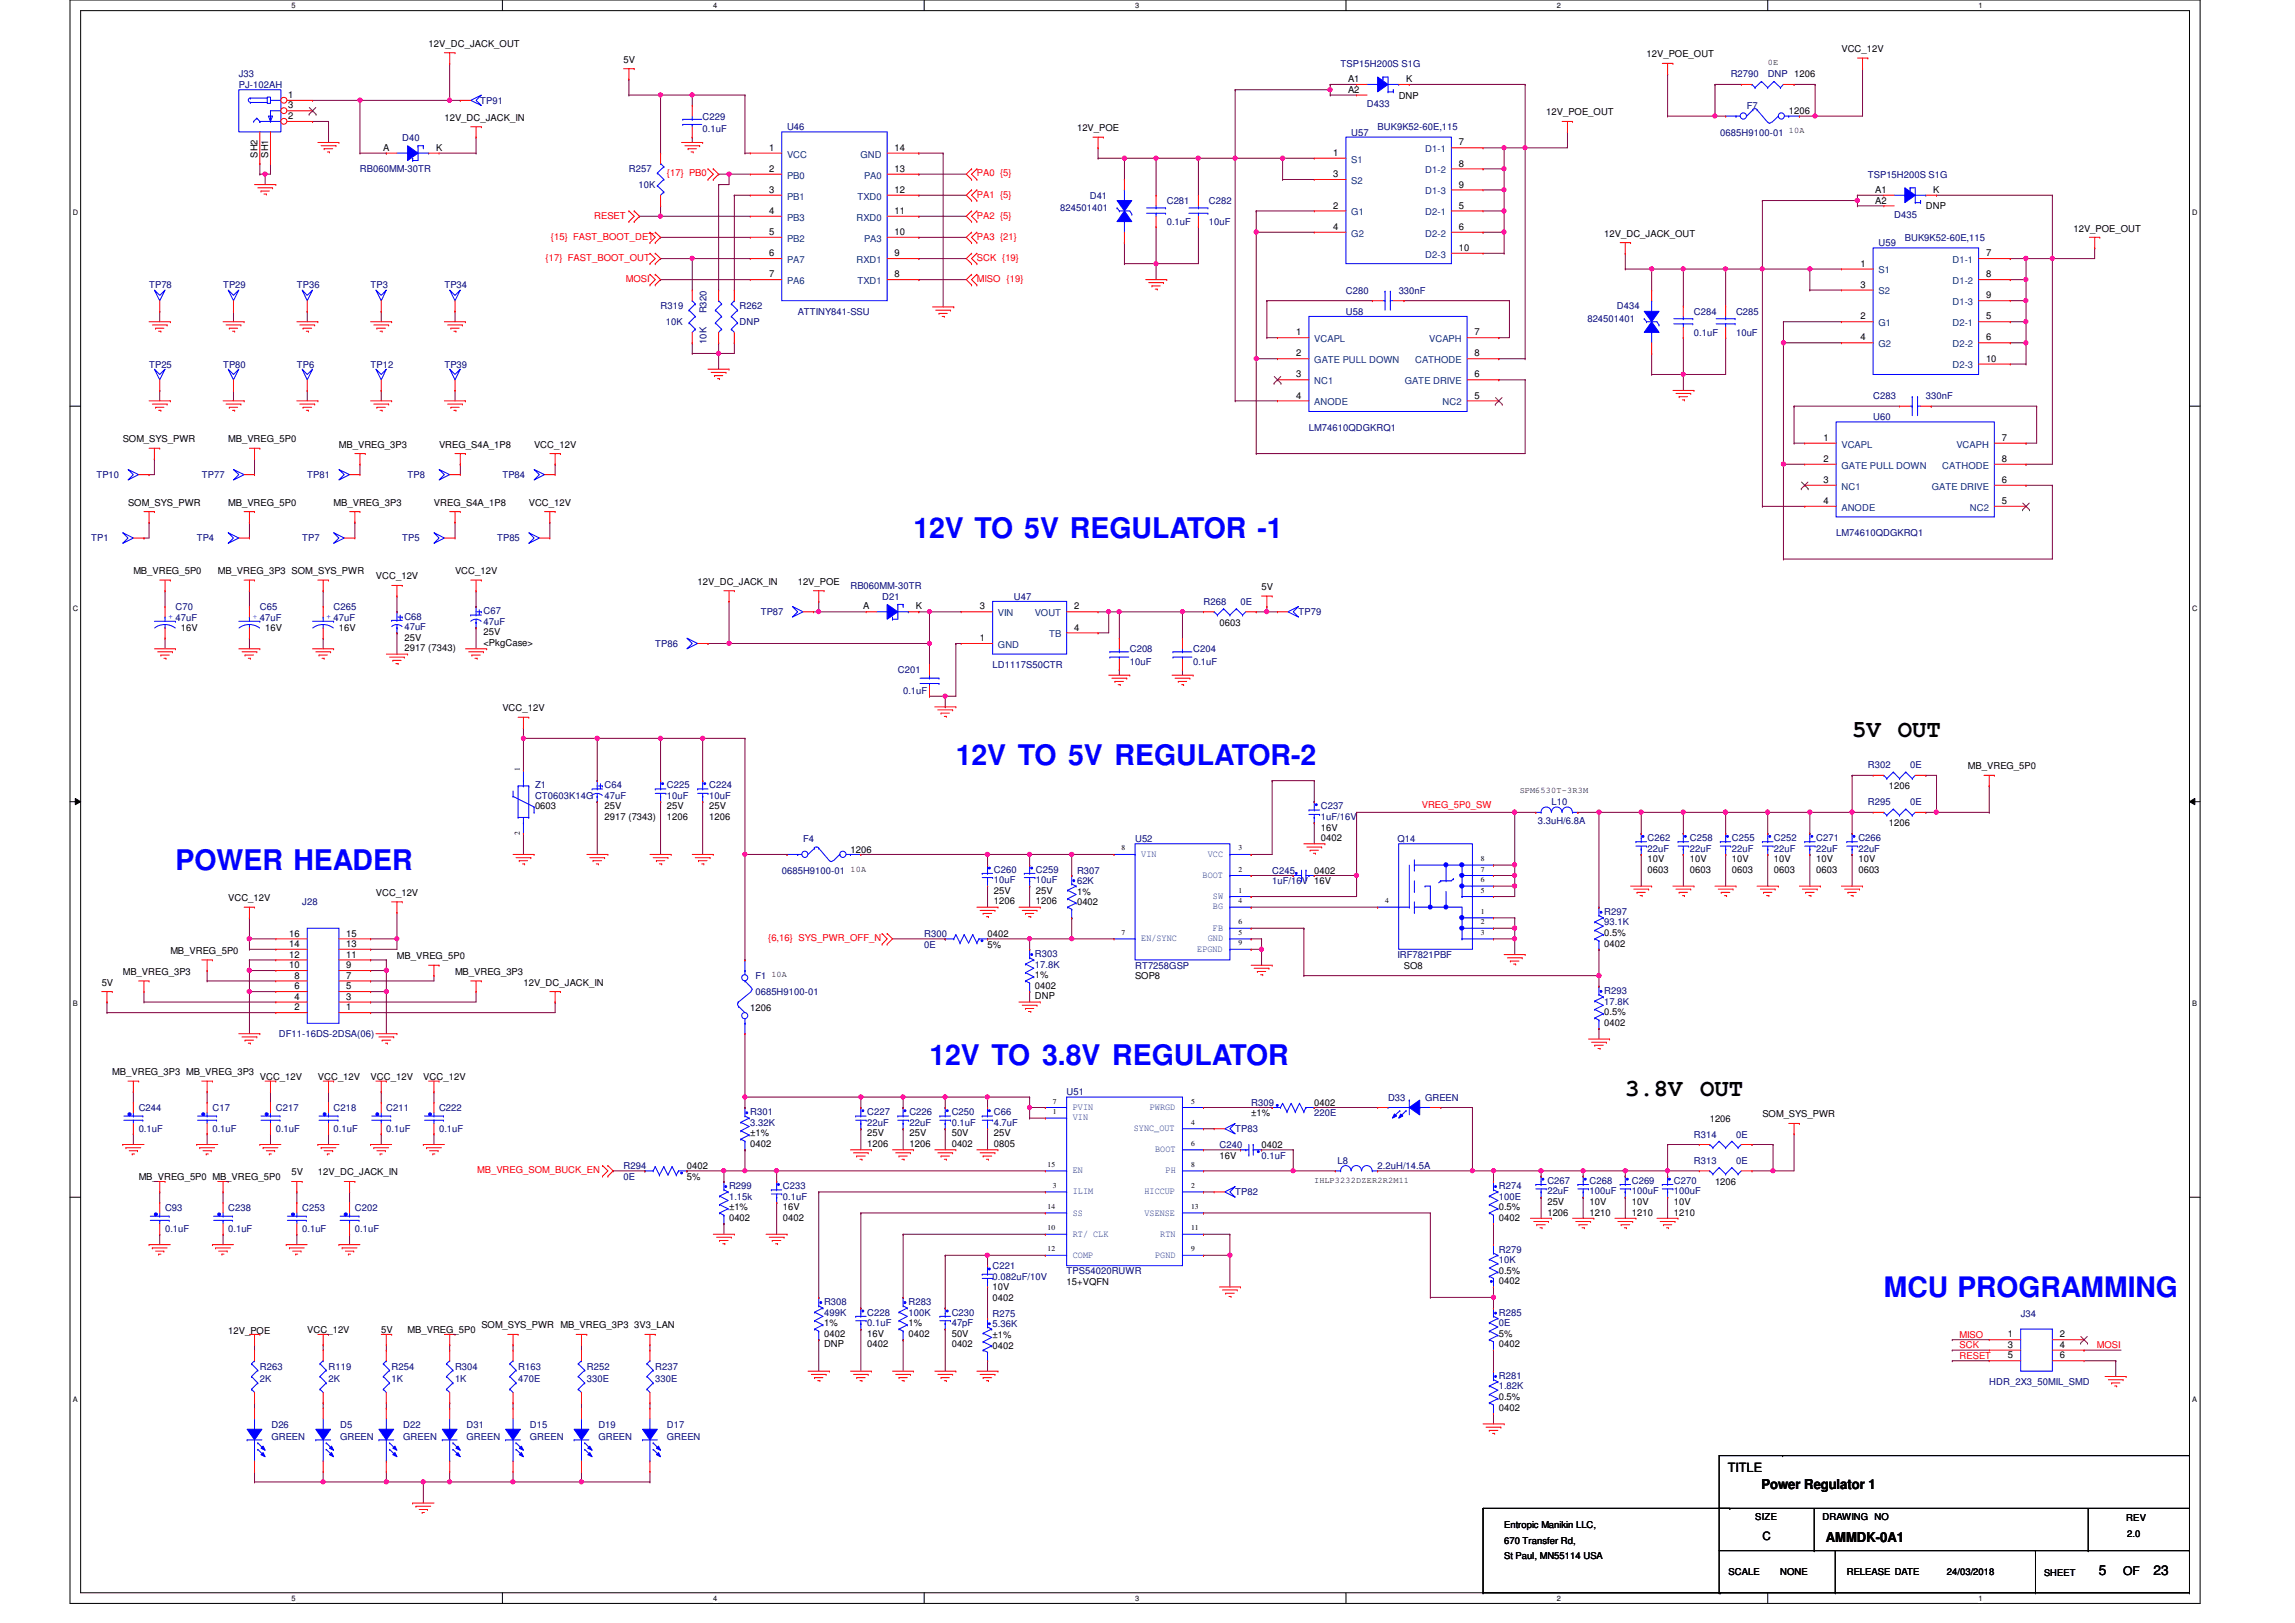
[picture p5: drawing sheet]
<svg xmlns="http://www.w3.org/2000/svg" width="420mm" height="297mm" viewBox="0 0 420 297" stroke-linecap="round" stroke-linejoin="round" font-family="sans-serif">
<defs><g id="words">
<g font-size="5.2" fill="#00f">
<text x="167.2" y="98.5">12V TO 5V REGULATOR -1</text>
<text x="175" y="140">12V TO 5V REGULATOR-2</text>
<text x="32.1" y="159.3">POWER HEADER</text>
<text x="170.2" y="195">12V TO 3.8V REGULATOR</text>
<text x="344.9" y="237.4">MCU PROGRAMMING</text>
</g>
<g font-size="4.4">
<text x="339.1" y="134.9">5V OUT</text>
<text x="297.5" y="200.6">3.8V OUT</text>
</g>
<g font-size="2.5">
<text x="322.5" y="272.6">Power Regulator 1</text>
<text x="334.3" y="282.2">AMMDK-0A1</text>
<text x="384.2" y="288.3">5</text>
<text x="394.3" y="288.3">23</text>
</g>
<text font-size="2.3" x="316.3" y="269.3">TITLE</text>
<text font-size="2.2" x="388.7" y="288.3">OF</text>
<text font-size="2.1" x="322.7" y="281.9">C</text>
<g font-size="1.7">
<text x="78.5" y="8.6">12V_DC_JACK_OUT</text>
<text x="114.2" y="11.5">5V</text>
<text x="301.4" y="10.5">12V_POE_OUT</text>
<text x="337.1" y="9.5">VCC_12V</text>
<text x="52.8" y="17.9">1</text>
<text x="246.8" y="15">A1</text>
<text x="246.8" y="17">A2</text>
<text x="257.4" y="15">K</text>
<text x="52.8" y="21.8">2</text>
<text x="52.8" y="19.9">3</text>
<text x="81.4" y="22.1">12V_DC_JACK_IN</text>
<text x="256.1" y="18">DNP</text>
<text x="283.1" y="21.1">12V_POE_OUT</text>
<text x="327.5" y="20.9">1206</text>
<text x="47.1" y="28.8" transform="rotate(-90 47.1 28.8)">SH2</text>
<text x="49.1" y="28.8" transform="rotate(-90 49.1 28.8)">SH1</text>
<text x="70.2" y="27.6">A</text>
<text x="79.8" y="27.6">K</text>
<text x="140.8" y="27.6">1</text>
<text x="163.8" y="27.6">14</text>
<text x="197.2" y="24">12V_POE</text>
<text x="244.1" y="28.5">1</text>
<text x="267.1" y="26.6">7</text>
<text x="140.8" y="31.5">2</text>
<text x="140.8" y="35.3">3</text>
<text x="163.8" y="35.3">12</text>
<text x="163.8" y="31.5">13</text>
<text x="244.1" y="32.4">3</text>
<text x="267.1" y="30.5">8</text>
<text x="267.1" y="34.3">9</text>
<text x="343.3" y="35.3">A1</text>
<text x="353.9" y="35.3">K</text>
<text x="140.8" y="39.2">4</text>
<text x="163.8" y="39.2">11</text>
<text x="244.1" y="38.2">2</text>
<text x="267.1" y="38.2">5</text>
<text x="343.3" y="37.3">A2</text>
<text x="352.6" y="38.3">DNP</text>
<text x="140.8" y="43">5</text>
<text x="140.8" y="46.9">6</text>
<text x="163.8" y="46.9">9</text>
<text x="163.8" y="43">10</text>
<text x="244.1" y="42.1">4</text>
<text x="267.1" y="42.1">6</text>
<text x="267.1" y="45.9">10</text>
<text x="293.7" y="43.3">12V_DC_JACK_OUT</text>
<text x="363.6" y="46.9">7</text>
<text x="379.6" y="42.4">12V_POE_OUT</text>
<text x="140.8" y="50.8">7</text>
<text x="163.8" y="50.8">8</text>
<text x="340.6" y="48.8">1</text>
<text x="340.6" y="52.7">3</text>
<text x="363.6" y="50.8">8</text>
<text x="340.6" y="58.5">2</text>
<text x="363.6" y="58.5">5</text>
<text x="363.6" y="54.6">9</text>
<text x="237.3" y="61.4">1</text>
<text x="237.3" y="65.2">2</text>
<text x="269.9" y="61.4">7</text>
<text x="269.9" y="65.2">8</text>
<text x="340.6" y="62.3">4</text>
<text x="363.6" y="62.3">6</text>
<text x="237.3" y="69.1">3</text>
<text x="269.9" y="69.1">6</text>
<text x="363.6" y="66.2">10</text>
<text x="237.3" y="72.9">4</text>
<text x="269.9" y="72.9">5</text>
<text x="22.5" y="81">SOM_SYS_PWR</text>
<text x="41.8" y="81">MB_VREG_5P0</text>
<text x="62" y="81.9">MB_VREG_3P3</text>
<text x="80.4" y="81.9">VREG_S4A_1P8</text>
<text x="97.8" y="81.9">VCC_12V</text>
<text x="333.8" y="80.7">1</text>
<text x="366.5" y="80.7">7</text>
<text x="333.8" y="84.5">2</text>
<text x="333.8" y="88.4">3</text>
<text x="366.5" y="88.4">6</text>
<text x="366.5" y="84.5">8</text>
<text x="23.4" y="92.5">SOM_SYS_PWR</text>
<text x="41.8" y="92.5">MB_VREG_5P0</text>
<text x="61.1" y="92.5">MB_VREG_3P3</text>
<text x="79.4" y="92.5">VREG_S4A_1P8</text>
<text x="96.8" y="92.5">VCC_12V</text>
<text x="333.8" y="92.2">4</text>
<text x="366.5" y="92.2">5</text>
<text x="24.4" y="105.1">MB_VREG_5P0</text>
<text x="39.9" y="105.1">MB_VREG_3P3 SOM_SYS_PWR</text>
<text x="68.8" y="106">VCC_12V</text>
<text x="83.3" y="105.1">VCC_12V</text>
<text x="127.7" y="107">12V_DC_JACK_IN</text>
<text x="146" y="107">12V_POE</text>
<text x="231" y="108">5V</text>
<text x="158" y="111.5">A</text>
<text x="167.7" y="111.5">K</text>
<text x="179.4" y="111.5">3</text>
<text x="196.6" y="111.5">2</text>
<text x="33.1" y="115.5">16V</text>
<text x="48.5" y="115.5">16V</text>
<text x="62" y="115.5">16V</text>
<text x="74" y="117.3">25V</text>
<text x="74" y="119.2">2917 (7343)</text>
<text x="88.5" y="116.3">25V</text>
<text x="88.5" y="118.2">&lt;PkgCase&gt;</text>
<text x="179.4" y="117.3">1</text>
<text x="196.6" y="115.4">4</text>
<text x="223.3" y="114.6">0603</text>
<text x="92" y="130.2">VCC_12V</text>
<text x="360.3" y="140.8">MB_VREG_5P0</text>
<text x="97.9" y="148.1">0603</text>
<text x="110.7" y="148.1">25V</text>
<text x="122.1" y="148.1">25V</text>
<text x="129.8" y="148.1">25V</text>
<text x="345.8" y="144.5">1206</text>
<text x="110.7" y="150.1">2917 (7343)</text>
<text x="122.1" y="150.1">1206</text>
<text x="129.8" y="150.1">1206</text>
<text x="241.8" y="152">16V</text>
<text x="241.8" y="153.9">0402</text>
<text x="345.8" y="151.2">1206</text>
<text x="155.7" y="156">1206</text>
<text x="240.6" y="159.9">0402</text>
<text x="301.6" y="157.8">10V</text>
<text x="301.6" y="159.7">0603</text>
<text x="309.4" y="157.8">10V</text>
<text x="309.4" y="159.7">0603</text>
<text x="317.1" y="157.8">10V</text>
<text x="317.1" y="159.7">0603</text>
<text x="324.8" y="157.8">10V</text>
<text x="324.8" y="159.7">0603</text>
<text x="332.5" y="157.8">10V</text>
<text x="332.5" y="159.7">0603</text>
<text x="340.2" y="157.8">10V</text>
<text x="340.2" y="159.7">0603</text>
<text x="41.8" y="164.9">VCC_12V</text>
<text x="68.8" y="164">VCC_12V</text>
<text x="181.9" y="163.6">25V</text>
<text x="181.9" y="165.5">1206</text>
<text x="189.6" y="163.6">25V</text>
<text x="189.6" y="165.5">1206</text>
<text x="197.2" y="163.8">1%</text>
<text x="197.2" y="165.7">0402</text>
<text x="52.9" y="173.3">14</text>
<text x="52.9" y="171.4">16</text>
<text x="63.4" y="173.3">13</text>
<text x="63.4" y="171.4">15</text>
<text x="180.8" y="173.4">5%</text>
<text x="180.8" y="171.5">0402</text>
<text x="293.7" y="171.3">0.5%</text>
<text x="293.7" y="173.2">0402</text>
<text x="22.5" y="178.4">MB_VREG_3P3</text>
<text x="31.2" y="174.6">MB_VREG_5P0</text>
<text x="52.9" y="177.2">10</text>
<text x="52.9" y="175.3">12</text>
<text x="53.9" y="179.1">8</text>
<text x="63.4" y="179.1">7</text>
<text x="63.4" y="177.2">9</text>
<text x="63.4" y="175.3">11</text>
<text x="72.7" y="175.6">MB_VREG_5P0</text>
<text x="83.3" y="178.4">MB_VREG_3P3</text>
<text x="189.5" y="179">1%</text>
<text x="207.8" y="179.2">SOP8</text>
<text x="257" y="177.3">SO8</text>
<text x="18.6" y="180.4">5V</text>
<text x="53.9" y="184.9">2</text>
<text x="53.9" y="183">4</text>
<text x="53.9" y="181.1">6</text>
<text x="63.4" y="184.9">1</text>
<text x="63.4" y="183">3</text>
<text x="63.4" y="181.1">5</text>
<text x="95.8" y="180.4">12V_DC_JACK_IN</text>
<text x="137.4" y="185">1206</text>
<text x="189.5" y="181">0402</text>
<text x="189.5" y="182.9">DNP</text>
<text x="293.7" y="185.8">0.5%</text>
<text x="293.7" y="187.7">0402</text>
<text x="20.6" y="196.8">MB_VREG_3P3 MB_VREG_3P3</text>
<text x="47.6" y="197.6">VCC_12V</text>
<text x="58.2" y="197.6">VCC_12V</text>
<text x="67.8" y="197.6">VCC_12V</text>
<text x="77.5" y="197.6">VCC_12V</text>
<text x="240.6" y="202.4">0402</text>
<text x="137.4" y="208">±1%</text>
<text x="137.4" y="209.9">0402</text>
<text x="158.8" y="208">25V</text>
<text x="158.8" y="209.9">1206</text>
<text x="166.5" y="208">25V</text>
<text x="166.5" y="209.9">1206</text>
<text x="174.2" y="208">50V</text>
<text x="174.2" y="209.9">0402</text>
<text x="181.9" y="208">25V</text>
<text x="181.9" y="209.9">0805</text>
<text x="229.1" y="204.3">±1%</text>
<text x="313" y="205.3">1206</text>
<text x="322.7" y="204.5">SOM_SYS_PWR</text>
<text x="25.4" y="215.9">MB_VREG_5P0 MB_VREG_5P0</text>
<text x="53.4" y="215.1">5V</text>
<text x="58.2" y="215.1">12V_DC_JACK_IN</text>
<text x="125.8" y="215.9">5%</text>
<text x="125.8" y="214">0402</text>
<text x="223.3" y="212">16V</text>
<text x="231" y="210.1">0402</text>
<text x="133.5" y="221.5">±1%</text>
<text x="143.3" y="221.5">16V</text>
<text x="274.4" y="221.5">0.5%</text>
<text x="283.3" y="220.5">25V</text>
<text x="291" y="220.5">10V</text>
<text x="298.7" y="220.5">10V</text>
<text x="306.4" y="220.5">10V</text>
<text x="314" y="216.9">1206</text>
<text x="133.5" y="223.4">0402</text>
<text x="143.3" y="223.4">0402</text>
<text x="274.4" y="223.4">0402</text>
<text x="283.3" y="222.5">1206</text>
<text x="291" y="222.5">1210</text>
<text x="298.7" y="222.5">1210</text>
<text x="306.4" y="222.5">1210</text>
<text x="274.4" y="233.1">0.5%</text>
<text x="181.7" y="236.2">10V</text>
<text x="181.7" y="238.1">0402</text>
<text x="195.3" y="235.2">15+VQFN</text>
<text x="274.4" y="235">0402</text>
<text x="41.8" y="244.1">12V_POE</text>
<text x="56.2" y="243.9">VCC_12V</text>
<text x="69.8" y="243.9">5V</text>
<text x="74.6" y="243.9">MB_VREG_5P0</text>
<text x="88.1" y="243.1">SOM_SYS_PWR MB_VREG_3P3</text>
<text x="116.1" y="243.1">3V3_LAN</text>
<text x="150.9" y="242.7">1%</text>
<text x="150.9" y="244.6">0402</text>
<text x="158.8" y="244.6">16V</text>
<text x="166.3" y="242.7">1%</text>
<text x="166.3" y="244.6">0402</text>
<text x="174.2" y="244.6">50V</text>
<text x="181.7" y="244.9">±1%</text>
<text x="274.4" y="244.6">5%</text>
<text x="367.6" y="244.8">1</text>
<text x="377.1" y="244.8">2</text>
<text x="150.9" y="246.6">DNP</text>
<text x="158.8" y="246.6">0402</text>
<text x="174.2" y="246.6">0402</text>
<text x="181.7" y="246.8">0402</text>
<text x="274.4" y="246.6">0402</text>
<text x="367.6" y="246.7">3</text>
<text x="367.6" y="248.6">5</text>
<text x="377.1" y="246.7">4</text>
<text x="377.1" y="248.6">6</text>
<text x="274.4" y="256.2">0.5%</text>
<text x="274.4" y="258.2">0402</text>
<text x="275.4" y="279.6">Entropic Manikin LLC,</text>
<text x="321.3" y="278.3">SIZE</text>
<text x="333.7" y="278.3">DRAWING NO</text>
<text x="389.2" y="278.4">REV</text>
<text x="389.5" y="281.3">2.0</text>
<text x="275.4" y="282.5">670 Transfer Rd,</text>
<text x="275.4" y="285.4">St Paul, MN55114 USA</text>
<text x="316.5" y="288.3">SCALE</text>
<text x="325.9" y="288.3">NONE</text>
<text x="338.1" y="288.3">RELEASE DATE</text>
<text x="356.4" y="288.3">24/03/2018</text>
<text x="374.2" y="288.4">SHEET</text>
</g>
<g font-size="1.7" fill="#000080">
<text x="43.7" y="14.2">J33</text>
<text x="43.7" y="16.1">PJ-102AH</text>
<text x="245.4" y="12.2">TSP15H200S S1G</text>
<text x="316.9" y="14.2">R2790</text>
<text x="323.6" y="14.2">DNP 1206</text>
<text x="87.9" y="19">TP91</text>
<text x="128.6" y="21.9">C229</text>
<text x="144.1" y="23.8">U46</text>
<text x="250.3" y="19.6">D433</text>
<text x="252.2" y="23.8">BUK9K52-60E,115</text>
<text x="319.8" y="20">F7</text>
<text x="73.6" y="25.7">D40</text>
<text x="128.6" y="24.2">0.1uF</text>
<text x="247.4" y="24.8">U57</text>
<text x="314.9" y="24.8">0685H9100-01</text>
<text x="65.9" y="31.5">RB060MM-30TR</text>
<text x="115.1" y="31.5">R257</text>
<text x="116.9" y="34.5">10K</text>
<text x="342" y="32.5">TSP15H200S S1G</text>
<text x="194.1" y="38.7">824501401</text>
<text x="199.5" y="36.4">D41</text>
<text x="213.6" y="37.3">C281</text>
<text x="213.6" y="41.2">0.1uF</text>
<text x="221.3" y="37.3">C282</text>
<text x="221.3" y="41.2">10uF</text>
<text x="346.8" y="39.8">D435</text>
<text x="343.9" y="45">U59</text>
<text x="348.7" y="44.1">BUK9K52-60E,115</text>
<text x="27.3" y="52.8">TP78</text>
<text x="40.8" y="52.8">TP29</text>
<text x="54.3" y="52.8">TP36</text>
<text x="67.8" y="52.8">TP3</text>
<text x="81.4" y="52.8">TP34</text>
<text x="246.4" y="53.8">C280</text>
<text x="256.1" y="53.8">330nF</text>
<text x="120.9" y="56.6">R319</text>
<text x="121.9" y="59.5">10K</text>
<text x="129.3" y="57.4" transform="rotate(-90 129.3 57.4)">R320</text>
<text x="135.4" y="56.6">R262</text>
<text x="135.4" y="59.5">DNP</text>
<text x="146" y="57.6">ATTINY841-SSU</text>
<text x="246.4" y="57.6">U58</text>
<text x="290.6" y="59">824501401</text>
<text x="296" y="56.6">D434</text>
<text x="310.1" y="57.6">C284</text>
<text x="317.8" y="57.6">C285</text>
<text x="129.3" y="62.9" transform="rotate(-90 129.3 62.9)">10K</text>
<text x="310.1" y="61.5">0.1uF</text>
<text x="317.8" y="61.5">10uF</text>
<text x="27.3" y="67.3">TP25</text>
<text x="40.8" y="67.3">TP80</text>
<text x="54.3" y="67.3">TP6</text>
<text x="67.8" y="67.3">TP12</text>
<text x="81.4" y="67.3">TP39</text>
<text x="342.9" y="73.1">C283</text>
<text x="342.9" y="76.9">U60</text>
<text x="352.6" y="73.1">330nF</text>
<text x="239.6" y="78.8">LM74610QDGKRQ1</text>
<text x="17.6" y="87.5">TP10</text>
<text x="36.9" y="87.5">TP77</text>
<text x="56.2" y="87.5">TP81</text>
<text x="74.6" y="87.5">TP8</text>
<text x="92" y="87.5">TP84</text>
<text x="16.7" y="99.1">TP1</text>
<text x="36" y="99.1">TP4</text>
<text x="55.3" y="99.1">TP7</text>
<text x="73.6" y="99.1">TP5</text>
<text x="91" y="99.1">TP85</text>
<text x="336.2" y="98.1">LM74610QDGKRQ1</text>
<text x="155.7" y="107.8">RB060MM-30TR</text>
<text x="32.1" y="111.7">C70</text>
<text x="47.6" y="111.7">C65</text>
<text x="61.1" y="111.7">C265</text>
<text x="74" y="113.4">C68</text>
<text x="88.5" y="112.4">C67</text>
<text x="139.3" y="112.6">TP87</text>
<text x="161.5" y="109.7">D21</text>
<text x="185.6" y="109.7">U47</text>
<text x="220.3" y="110.7">R268</text>
<text x="227.1" y="110.7">0E</text>
<text x="237.7" y="112.6">TP79</text>
<text x="74" y="115.3">47uF</text>
<text x="88.5" y="114.3">47uF</text>
<text x="120" y="118.4">TP86</text>
<text x="206.8" y="119.4">C208</text>
<text x="218.4" y="119.4">C204</text>
<text x="164.4" y="123.2">C201</text>
<text x="181.7" y="122.3">LD1117S50CTR</text>
<text x="206.8" y="121.7">10uF</text>
<text x="218.4" y="121.7">0.1uF</text>
<text x="165.3" y="127.1">0.1uF</text>
<text x="342" y="140.6">R302</text>
<text x="349.7" y="140.6">0E</text>
<text x="97.9" y="144.3">Z1</text>
<text x="97.9" y="146.2">CT0603K14G</text>
<text x="110.7" y="144.3">C64</text>
<text x="110.7" y="146.2">47uF</text>
<text x="122.1" y="144.3">C225</text>
<text x="122.1" y="146.2">10uF</text>
<text x="129.8" y="144.3">C224</text>
<text x="129.8" y="146.2">10uF</text>
<text x="241.8" y="148.1">C237</text>
<text x="284" y="147.4">L10</text>
<text x="342" y="147.4">R295</text>
<text x="349.7" y="147.4">0E</text>
<text x="147" y="154.1">F4</text>
<text x="207.8" y="154.1">U52</text>
<text x="241.8" y="150.1">1uF/16V</text>
<text x="255.9" y="154.1">Q14</text>
<text x="281.5" y="150.8">3.3uH/6.8A</text>
<text x="301.6" y="153.9">C262</text>
<text x="301.6" y="155.9">22uF</text>
<text x="309.4" y="153.9">C258</text>
<text x="309.4" y="155.9">22uF</text>
<text x="317.1" y="153.9">C255</text>
<text x="317.1" y="155.9">22uF</text>
<text x="324.8" y="153.9">C252</text>
<text x="324.8" y="155.9">22uF</text>
<text x="332.5" y="153.9">C271</text>
<text x="332.5" y="155.9">22uF</text>
<text x="340.2" y="153.9">C266</text>
<text x="340.2" y="155.9">22uF</text>
<text x="143.1" y="159.9">0685H9100-01</text>
<text x="181.9" y="159.7">C260</text>
<text x="181.9" y="161.7">10uF</text>
<text x="189.6" y="159.7">C259</text>
<text x="189.6" y="161.7">10uF</text>
<text x="197.2" y="159.9">R307</text>
<text x="197.2" y="161.8">62K</text>
<text x="232.9" y="159.9">C245</text>
<text x="232.9" y="161.8">1uF/16V 16V</text>
<text x="55.3" y="165.7">J28</text>
<text x="293.7" y="167.4">R297</text>
<text x="169.2" y="171.5">R300</text>
<text x="169.2" y="173.4">0E</text>
<text x="293.7" y="169.4">93.1K</text>
<text x="138.3" y="179.2">F1</text>
<text x="189.5" y="175.2">R303</text>
<text x="189.5" y="177.1">17.8K</text>
<text x="207.8" y="177.3">RT7258GSP</text>
<text x="255.9" y="175.3">IRF7821PBF</text>
<text x="138.3" y="182.1">0685H9100-01</text>
<text x="293.7" y="181.9">R293</text>
<text x="293.7" y="183.9">17.8K</text>
<text x="51" y="189.8">DF11-16DS-2DSA(06)</text>
<text x="25.4" y="203.4">C244</text>
<text x="38.9" y="203.4">C17</text>
<text x="50.5" y="203.4">C217</text>
<text x="61.1" y="203.4">C218</text>
<text x="70.7" y="203.4">C211</text>
<text x="80.4" y="203.4">C222</text>
<text x="195.3" y="200.4">U51</text>
<text x="229.1" y="202.4">R309</text>
<text x="254.1" y="201.4">D33</text>
<text x="260.9" y="201.4">GREEN</text>
<text x="25.4" y="207.2">0.1uF</text>
<text x="38.9" y="207.2">0.1uF</text>
<text x="50.5" y="207.2">0.1uF</text>
<text x="61.1" y="207.2">0.1uF</text>
<text x="70.7" y="207.2">0.1uF</text>
<text x="80.4" y="207.2">0.1uF</text>
<text x="137.4" y="204.1">R301</text>
<text x="137.4" y="206">3.32K</text>
<text x="158.8" y="204.1">C227</text>
<text x="158.8" y="206">22uF</text>
<text x="166.5" y="204.1">C226</text>
<text x="166.5" y="206">22uF</text>
<text x="174.2" y="204.1">C250</text>
<text x="174.2" y="206">0.1uF</text>
<text x="181.9" y="204.1">C66</text>
<text x="181.9" y="206">4.7uF</text>
<text x="226.1" y="207.2">TP83</text>
<text x="240.6" y="204.3">220E</text>
<text x="310.1" y="208.2">R314</text>
<text x="317.8" y="208.2">0E</text>
<text x="114.2" y="214">R294</text>
<text x="114.2" y="215.9">0E</text>
<text x="223.3" y="210.1">C240</text>
<text x="231" y="212">0.1uF</text>
<text x="244.9" y="213">L8</text>
<text x="252.2" y="214">2.2uH/14.5A</text>
<text x="310.1" y="213">R313</text>
<text x="317.8" y="213">0E</text>
<text x="30.2" y="221.7">C93</text>
<text x="41.8" y="221.7">C238</text>
<text x="55.3" y="221.7">C253</text>
<text x="65" y="221.7">C202</text>
<text x="133.5" y="217.6">R299</text>
<text x="133.5" y="219.6">1.15k</text>
<text x="143.3" y="217.6">C233</text>
<text x="143.3" y="219.6">0.1uF</text>
<text x="226.1" y="218.8">TP82</text>
<text x="274.4" y="217.6">R274</text>
<text x="274.4" y="219.6">100E</text>
<text x="283.3" y="216.7">C267</text>
<text x="283.3" y="218.6">22uF</text>
<text x="291" y="216.7">C268</text>
<text x="291" y="218.6">100uF</text>
<text x="298.7" y="216.7">C269</text>
<text x="298.7" y="218.6">100uF</text>
<text x="306.4" y="216.7">C270</text>
<text x="306.4" y="218.6">100uF</text>
<text x="30.2" y="225.6">0.1uF</text>
<text x="41.8" y="225.6">0.1uF</text>
<text x="55.3" y="225.6">0.1uF</text>
<text x="65" y="225.6">0.1uF</text>
<text x="181.7" y="232.3">C221</text>
<text x="195.3" y="233.3">TPS54020RUWR</text>
<text x="274.4" y="229.2">R279</text>
<text x="274.4" y="231.1">10K</text>
<text x="150.9" y="238.9">R308</text>
<text x="166.3" y="238.9">R283</text>
<text x="181.7" y="234.2">0.082uF/10V</text>
<text x="150.9" y="240.8">499K</text>
<text x="158.8" y="240.8">C228</text>
<text x="158.8" y="242.7">0.1uF</text>
<text x="166.3" y="240.8">100K</text>
<text x="174.2" y="240.8">C230</text>
<text x="174.2" y="242.7">47pF</text>
<text x="181.7" y="241">R275</text>
<text x="181.7" y="242.9">5.36K</text>
<text x="274.4" y="240.8">R285</text>
<text x="274.4" y="242.7">0E</text>
<text x="369.9" y="241">J34</text>
<text x="47.6" y="250.7">R263</text>
<text x="60.1" y="250.7">R119</text>
<text x="71.7" y="250.7">R254</text>
<text x="83.3" y="250.7">R304</text>
<text x="94.9" y="250.7">R163</text>
<text x="107.4" y="250.7">R252</text>
<text x="120" y="250.7">R237</text>
<text x="47.6" y="253">2K</text>
<text x="60.1" y="253">2K</text>
<text x="71.7" y="253">1K</text>
<text x="83.3" y="253">1K</text>
<text x="94.9" y="253">470E</text>
<text x="107.4" y="253">330E</text>
<text x="120" y="253">330E</text>
<text x="274.4" y="252.4">R281</text>
<text x="274.4" y="254.3">1.82K</text>
<text x="364.2" y="253.5">HDR_2X3_50MIL_SMD</text>
<text x="49.7" y="261.3">D26</text>
<text x="49.7" y="263.6">GREEN</text>
<text x="62.3" y="261.3">D5</text>
<text x="62.3" y="263.6">GREEN</text>
<text x="73.8" y="261.3">D22</text>
<text x="73.8" y="263.6">GREEN</text>
<text x="85.4" y="261.3">D31</text>
<text x="85.4" y="263.6">GREEN</text>
<text x="97" y="261.3">D15</text>
<text x="97" y="263.6">GREEN</text>
<text x="109.5" y="261.3">D19</text>
<text x="109.5" y="263.6">GREEN</text>
<text x="122.1" y="261.3">D17</text>
<text x="122.1" y="263.6">GREEN</text>
</g>
<g font-size="1.7" fill="#004080">
<text x="144.1" y="28.8">VCC</text>
<text x="157.6" y="28.8">GND</text>
<text x="247.4" y="29.8">S1</text>
<text x="260.9" y="27.9">D1-1</text>
<text x="144.1" y="32.7">PB0</text>
<text x="158.2" y="32.7">PA0</text>
<text x="247.4" y="33.7">S2</text>
<text x="260.9" y="31.7">D1-2</text>
<text x="260.9" y="35.6">D1-3</text>
<text x="144.1" y="36.5">PB1</text>
<text x="144.1" y="40.4">PB3</text>
<text x="156.8" y="40.4">RXD0</text>
<text x="157" y="36.5">TXD0</text>
<text x="247.4" y="39.4">G1</text>
<text x="260.9" y="39.4">D2-1</text>
<text x="144.1" y="44.2">PB2</text>
<text x="158.2" y="44.2">PA3</text>
<text x="247.4" y="43.3">G2</text>
<text x="260.9" y="43.3">D2-2</text>
<text x="260.9" y="47.2">D2-3</text>
<text x="144.1" y="48.1">PA7</text>
<text x="144.1" y="52">PA6</text>
<text x="156.8" y="48.1">RXD1</text>
<text x="157" y="52">TXD1</text>
<text x="343.9" y="50">S1</text>
<text x="343.9" y="53.9">S2</text>
<text x="357.5" y="48.1">D1-1</text>
<text x="357.5" y="52">D1-2</text>
<text x="343.9" y="59.7">G1</text>
<text x="357.5" y="59.7">D2-1</text>
<text x="357.5" y="55.8">D1-3</text>
<text x="240.6" y="62.6">VCAPL</text>
<text x="261.7" y="62.6">VCAPH</text>
<text x="343.9" y="63.5">G2</text>
<text x="357.5" y="63.5">D2-2</text>
<text x="240.6" y="66.5">GATE PULL DOWN</text>
<text x="240.6" y="70.3">NC1</text>
<text x="257.2" y="70.3">GATE DRIVE</text>
<text x="259.1" y="66.5">CATHODE</text>
<text x="357.5" y="67.4">D2-3</text>
<text x="240.6" y="74.2">ANODE</text>
<text x="264.1" y="74.2">NC2</text>
<text x="337.1" y="81.9">VCAPL</text>
<text x="358.2" y="81.9">VCAPH</text>
<text x="337.1" y="85.8">GATE PULL DOWN</text>
<text x="337.1" y="89.6">NC1</text>
<text x="353.7" y="89.6">GATE DRIVE</text>
<text x="355.6" y="85.8">CATHODE</text>
<text x="337.1" y="93.5">ANODE</text>
<text x="360.6" y="93.5">NC2</text>
<text x="182.7" y="112.8">VIN</text>
<text x="189.4" y="112.8">VOUT</text>
<text x="182.7" y="118.6">GND</text>
<text x="192.1" y="116.6">TB</text>
<text x="208.9" y="156.8">VIN</text>
<text x="220.2" y="160.7">BOOT</text>
<text x="221.1" y="156.8">VCC</text>
<text x="222.1" y="164.5">SW</text>
<text x="222.1" y="166.5">BG</text>
<text x="208.9" y="172.3">EN/SYNC</text>
<text x="221.1" y="172.3">GND</text>
<text x="222.1" y="170.3">FB</text>
<text x="219.2" y="174.2">EPGND</text>
<text x="196.4" y="203.2">PVIN</text>
<text x="210.5" y="203.2">PWRGD</text>
<text x="196.4" y="205.1">VIN</text>
<text x="207.6" y="207">SYNC_OUT</text>
<text x="196.4" y="214.7">EN</text>
<text x="211.5" y="210.9">BOOT</text>
<text x="213.4" y="214.7">PH</text>
<text x="196.4" y="218.6">ILIM</text>
<text x="209.5" y="218.6">HICCUP</text>
<text x="196.4" y="226.3">RT/ CLK</text>
<text x="196.4" y="222.5">SS</text>
<text x="209.5" y="222.5">VSENSE</text>
<text x="212.4" y="226.3">RTN</text>
<text x="196.4" y="230.2">COMP</text>
<text x="211.5" y="230.2">PGND</text>
</g>
<g font-size="1.7" fill="#f00">
<text x="122.1" y="32.3">{17} PB0</text>
<text x="178.8" y="32.3">PA0 {5}</text>
<text x="108.8" y="40">RESET</text>
<text x="178.8" y="36.2">PA1 {5}</text>
<text x="178.8" y="40">PA2 {5}</text>
<text x="99.9" y="47.8">{17} FAST_BOOT_OUT</text>
<text x="100.9" y="43.9">{15} FAST_BOOT_DET</text>
<text x="178.8" y="47.8">SCK {19}</text>
<text x="178.8" y="43.9">PA3 {21}</text>
<text x="114.6" y="51.6">MOSI</text>
<text x="178.8" y="51.6">MISO {19}</text>
<text x="260.3" y="147.9">VREG_5P0_SW</text>
<text x="140.6" y="172.3">{6,16} SYS_PWR_OFF_N</text>
<text x="87.4" y="214.8">MB_VREG_SOM_BUCK_EN</text>
<text x="358.8" y="244.8">MISO</text>
<text x="358.8" y="248.7">RESET</text>
<text x="358.8" y="246.7">SCK</text>
<text x="383.9" y="246.7">MOSI</text>
</g>
<g font-size="1.6">
<text x="323.6" y="11.9">0E</text>
<text x="327.5" y="24.4">10A</text>
<text x="278.2" y="145.1">SPM6530T-3R3M</text>
<text x="155.7" y="159.6">10A</text>
<text x="141.2" y="178.9">10A</text>
<text x="240.6" y="216.5">IHLP3232DZER2R2M11</text>
</g>
<g font-size="1.6" fill="#00f">
<text x="30.8" y="113.2">+ 47uF</text>
<text x="46.2" y="113.2">+ 47uF</text>
<text x="59.7" y="113.2">+ 47uF</text>
</g>
<g font-size="1.4">
<text x="53.4" y="1.4">5</text>
<text x="130.6" y="1.4">4</text>
<text x="207.8" y="1.4">3</text>
<text x="285" y="1.4">2</text>
<text x="362.2" y="1.4">1</text>
<text x="13.3" y="39.4">D</text>
<text x="401.4" y="39.4">D</text>
<text x="13.3" y="111.8">C</text>
<text x="401.4" y="111.8">C</text>
<text x="95.2" y="141.1" transform="rotate(-90 95.2 141.1)">1</text>
<text x="95.2" y="152.9" transform="rotate(-90 95.2 152.9)">2</text>
<text x="205.3" y="155.6">8</text>
<text x="226.7" y="155.6">3</text>
<text x="226.7" y="159.5">2</text>
<text x="271.1" y="161.4">6</text>
<text x="271.1" y="159.5">7</text>
<text x="271.1" y="157.6">8</text>
<text x="226.7" y="163.4">1</text>
<text x="226.7" y="165.3">4</text>
<text x="253.6" y="165.3">4</text>
<text x="271.1" y="167.2">1</text>
<text x="271.1" y="163.4">5</text>
<text x="205.3" y="171.1">7</text>
<text x="226.7" y="171.1">5</text>
<text x="226.7" y="169.2">6</text>
<text x="226.7" y="173">9</text>
<text x="271.1" y="169.2">2</text>
<text x="271.1" y="171.1">3</text>
<text x="13.3" y="184.1">B</text>
<text x="401.4" y="184.1">B</text>
<text x="192.7" y="203.9">1</text>
<text x="192.7" y="202">7</text>
<text x="218" y="202">5</text>
<text x="218" y="205.8">4</text>
<text x="218" y="209.7">6</text>
<text x="191.8" y="213.5">15</text>
<text x="218" y="213.5">8</text>
<text x="191.8" y="221.3">14</text>
<text x="192.7" y="217.4">3</text>
<text x="218" y="217.4">2</text>
<text x="218" y="221.3">13</text>
<text x="191.8" y="225.1">10</text>
<text x="218" y="225.1">11</text>
<text x="191.8" y="229">12</text>
<text x="218" y="229">9</text>
<text x="13.3" y="256.5">A</text>
<text x="401.4" y="256.5">A</text>
<text x="53.4" y="292.9">5</text>
<text x="130.6" y="292.9">4</text>
<text x="207.8" y="292.9">3</text>
<text x="285" y="292.9">2</text>
<text x="362.2" y="292.9">1</text>
</g>
</g></defs>
<path d="M12.8 0h390v293.5h-390zM14.8 1.9h386v289.6h-386z" fill="none" stroke="#000" stroke-width=".18"/>
<g fill="#fff">
<path d="M53.4 .2h.7v1.5h-.7z"/>
<path d="M53.4 291.7h.7v1.5h-.7z"/>
</g>
<path d="M92 0v1.9M92 291.5v2" fill="none" stroke="#000" stroke-width=".18"/>
<g fill="#fff">
<path d="M130.6 .2h.7v1.5h-.7z"/>
<path d="M130.6 291.7h.7v1.5h-.7z"/>
</g>
<path d="M169.2 0v1.9M169.2 291.5v2" fill="none" stroke="#000" stroke-width=".18"/>
<g fill="#fff">
<path d="M207.8 .2h.8v1.5h-.8z"/>
<path d="M207.8 291.7h.8v1.5h-.8z"/>
</g>
<path d="M246.4 0v1.9M246.4 291.5v2" fill="none" stroke="#000" stroke-width=".18"/>
<g fill="#fff">
<path d="M285 .2h.8v1.5h-.8z"/>
<path d="M285 291.7h.8v1.5h-.8z"/>
</g>
<path d="M323.6 0v1.9M323.6 291.5v2" fill="none" stroke="#000" stroke-width=".18"/>
<g fill="#fff">
<path d="M362.2 .2h.8v1.5h-.8z"/>
<path d="M362.2 291.7h.8v1.5h-.8z"/>
<path d="M13.3 38.1h1v1.6h-1z"/>
<path d="M401.4 38.1h.9v1.6h-.9z"/>
<path d="M13.3 110.5h1v1.6h-1z"/>
<path d="M401.4 110.5h.9v1.6h-.9z"/>
</g>
<path d="M12.8 74.3h2M400.8 74.3h2" fill="none" stroke="#000" stroke-width=".18"/>
<g fill="#fff">
<path d="M13.3 182.9h.9v1.5h-.9z"/>
<path d="M401.4 182.9h.8v1.5h-.8z"/>
</g>
<path d="M12.8 146.7h2M13.8 146.1l1 .6-1 .6zM400.8 146.7l1-.6v1.2zM400.8 146.7h2" fill="none" stroke="#000" stroke-width=".18"/>
<path d="M13.8 146.1l1 .6-1 .6zM400.8 146.7l1-.6v1.2z" fill="#000"/>
<g fill="#fff">
<path d="M13.3 255.3h.9v1.5h-.9z"/>
<path d="M401.4 255.3h.8v1.5h-.8z"/>
</g>
<path d="M12.8 219.1h2M400.8 219.1h2" fill="none" stroke="#000" stroke-width=".18"/>
<g fill="none" stroke="#800040" stroke-width=".18">
<path d="M95.8 152.5h.1M95.8 152.5v3.9M120.9 146.7h.1M120.9 146.7v9.7M128.6 146.7h.1M128.6 146.7v9.7M240.6 150.6h.1M240.6 150.6v3.8M180.8 162.2h.1M180.8 162.2v3.8M188.5 162.2h.1M188.5 162.2v3.8"/>
<path d="M277.3 171.8h.1M277.3 171.8v2.9M188.5 181.5h.1M188.5 181.5v1.9"/>
</g>
<circle cx="277.3" cy="171.8" r=".37" fill="#f0f"/>
<circle cx="277.3" cy="171.8" r=".37" fill="none" stroke="#f0f" stroke-width=".18"/>
<g fill="none" stroke="#800040" stroke-width=".18">
<path d="M109.3 146.7h.1M109.3 146.7v9.7M188.5 156.4h.1M188.5 156.4v1.9M229.1 156.4h.1M232.9 142.9h.1M232.9 142.9v13.5h-3.8M232.9 142.9h7.7M240.6 142.9h.1M240.6 142.9v3.8M248.4 148.7h.1M248.4 148.7h28.9"/>
<path d="M273.4 158.3h.1M277.3 148.7h.1M277.3 148.7v9.6h-3.9M300.5 156.4h.1M300.5 156.4v5.8M308.2 156.4h.1M308.2 156.4v5.8M315.9 156.4h.1M315.9 156.4v5.8M323.6 156.4h.1M323.6 156.4v5.8M331.3 156.4h.1"/>
<path d="M331.3 156.4v5.8M339.1 156.4h.1M339.1 156.4v5.8M229.1 160.2h.1M229.1 166h.1M229.1 160.2h7.7M229.1 166h23.1M231 173.7h.1M231 173.7v3M292.7 188.2h.1M292.7 188.2v2M157.6 206.6h.1"/>
<path d="M157.6 206.6v3.8M165.3 206.6h.1M165.3 206.6v3.8M173 206.6h.1M173 206.6v3.8M180.8 206.6h.1M180.8 206.6v3.8M282.1 219.1h.1M282.1 219.1v3.9M289.8 219.1h.1M289.8 219.1v3.9M297.5 219.1h.1"/>
<path d="M297.5 219.1v3.9M305.3 219.1h.1M305.3 219.1v3.9M132.5 223.9h.1M132.5 223.9v2M142.2 220.1h.1M142.2 220.1v5.8M225.2 229.7h.1M225.2 229.7v5.8M149.9 245.2h.1M149.9 245.2v5.8M157.6 243.2h.1"/>
<path d="M157.6 243.2v7.8M165.3 245.2h.1M165.3 245.2v5.8M173 243.2h.1M173 243.2v7.8M180.8 249h.1M180.8 249v2M273.4 258.7h.1M273.4 258.7v1.9"/>
</g>
<circle cx="277.3" cy="148.6" r=".38" fill="#f0f"/>
<circle cx="277.3" cy="148.6" r=".38" fill="none" stroke="#f0f" stroke-width=".18"/>
<path d="M248.4 148.7h.1M248.4 148.7v11.5M273.4 160.2h.1M273.4 162.2h.1M273.4 160.2h3.9M273.4 162.2h3.9" fill="none" stroke="#800040" stroke-width=".18"/>
<circle cx="277.3" cy="162.2" r=".37" fill="#f0f"/>
<circle cx="277.3" cy="162.2" r=".37" fill="none" stroke="#f0f" stroke-width=".18"/>
<path d="M277.3 148.7h.1M277.3 148.7h3.9M308.2 148.7h.1M308.2 148.7v3.8M315.9 148.7h.1M315.9 148.7v3.8M273.4 169.9h.1M273.4 171.8h.1M273.4 169.9h3.9M273.4 171.8h3.9" fill="none" stroke="#800040" stroke-width=".18"/>
<circle cx="315.9" cy="148.6" r=".38" fill="#f0f"/>
<circle cx="315.9" cy="148.6" r=".38" fill="none" stroke="#f0f" stroke-width=".18"/>
<path d="M292.7 148.7h.1M292.7 148.7v17.3M229.1 171.8h.1M229.1 171.8h1.9M231 171.8h.1M231 171.8v1.9" fill="none" stroke="#800040" stroke-width=".18"/>
<circle cx="230.9" cy="173.7" r=".38" fill="#f0f"/>
<circle cx="230.9" cy="173.7" r=".38" fill="none" stroke="#f0f" stroke-width=".18"/>
<g fill="none" stroke="#800040" stroke-width=".18">
<path d="M180.8 156.4h.1M180.8 156.4v1.9M196.2 156.4h.1M196.2 156.4v3.8M300.5 148.7h.1M300.5 148.7v3.8M315.9 148.7h.1M315.9 148.7h7.7M323.6 148.7h.1M323.6 148.7v3.8M196.2 168h.1M196.2 168v3.8"/>
<path d="M292.7 178.6h.1M292.7 178.6v1.9"/>
</g>
<circle cx="323.6" cy="148.6" r=".38" fill="#f0f"/>
<circle cx="323.6" cy="148.6" r=".38" fill="none" stroke="#f0f" stroke-width=".18"/>
<path d="M308.2 148.7h.1M308.2 148.7h7.7M163.4 171.8h9.6M173 171.8h.1M188.5 171.8h.1M188.5 171.8v1.9M180.8 200.8h.1M180.8 200.8v1.9M188.5 204.6h.1M188.5 202.7h.1M188.5 202.7v1.9M188.5 204.6h2.9" fill="none" stroke="#800040" stroke-width=".18"/>
<circle cx="188.5" cy="202.7" r=".38" fill="#f0f"/>
<circle cx="188.5" cy="202.7" r=".38" fill="none" stroke="#f0f" stroke-width=".18"/>
<g fill="none" stroke="#800040" stroke-width=".18">
<path d="M149.9 218.1h.1M149.9 218.1h41.5M149.9 218.1v19.3M157.6 200.8h.1M157.6 200.8v1.9M165.3 200.8h.1M165.3 200.8v1.9M173 200.8h.1M173 200.8v1.9M157.6 222h.1M157.6 222v17.4M157.6 222h33.8"/>
<path d="M165.3 225.9h.1M165.3 225.9v11.5M165.3 225.9h26.1M180.8 229.7h.1M180.8 229.7h10.6"/>
</g>
<circle cx="180.8" cy="229.7" r=".37" fill="#f0f"/>
<circle cx="180.8" cy="229.7" r=".37" fill="none" stroke="#f0f" stroke-width=".18"/>
<path d="M142.2 214.3h.1M142.2 214.3v1.9M142.2 214.3h49.2M173 229.7h.1M173 229.7h7.8M173 229.7v9.7M180.8 229.7h.1M180.8 235.5h.1M180.8 229.7v1.9M180.8 235.5v5.8" fill="none" stroke="#800040" stroke-width=".18"/>
<circle cx="142.2" cy="214.3" r=".37" fill="#f0f"/>
<circle cx="142.2" cy="214.3" r=".37" fill="none" stroke="#f0f" stroke-width=".18"/>
<path d="M136.4 210.4h.1M136.4 210.4v3.9M220.3 210.4h.1M220.3 214.3h.1M220.3 210.4h6.8M220.3 214.3h16.5" fill="none" stroke="#800040" stroke-width=".18"/>
<circle cx="236.7" cy="214.3" r=".37" fill="#f0f"/>
<circle cx="236.7" cy="214.3" r=".37" fill="none" stroke="#f0f" stroke-width=".18"/>
<g fill="none" stroke="#800040" stroke-width=".18">
<path d="M220.3 202.7h.1M220.3 202.7h12.6M231 210.4h.1M231 210.4h5.8M236.8 210.4h.1M236.8 214.3h.1M236.8 210.4v3.9M236.8 214.3h7.7M240.6 202.7h.1M240.6 202.7h11.6M263.8 202.7h.1M263.8 202.7h5.8"/>
<path d="M269.6 202.7h.1M269.6 202.7v11.6M220.3 222h.1M220.3 225.9h.1M220.3 222h41.6M220.3 225.9h4.9M225.2 225.9h.1M225.2 225.9v3.8M261.9 222h.1M261.9 237.4h.1M261.9 222v15.4M261.9 237.4h11.5"/>
<path d="M273.4 247.1h.1M273.4 247.1v3.9"/>
</g>
<circle cx="225.2" cy="229.7" r=".37" fill="#f0f"/>
<circle cx="225.2" cy="229.7" r=".37" fill="none" stroke="#f0f" stroke-width=".18"/>
<path d="M282.1 214.3h.1M282.1 214.3v1M289.8 214.3h.1M289.8 214.3v1M297.5 214.3h.1M297.5 214.3v1M220.3 229.7h.1M220.3 229.7h4.9" fill="none" stroke="#800040" stroke-width=".18"/>
<circle cx="297.6" cy="214.3" r=".37" fill="#f0f"/>
<circle cx="297.6" cy="214.3" r=".37" fill="none" stroke="#f0f" stroke-width=".18"/>
<g fill="none" stroke="#800040" stroke-width=".18">
<path d="M95.8 135.1h.1M95.8 135.1v5.8M95.8 135.1h13.5M109.3 135.1h.1M109.3 135.1v7.8M120.9 135.1h.1M120.9 135.1v7.8M136.4 156.4v19.3M331.3 148.7h.1M331.3 148.7v3.8M339.1 148.7h.1M339.1 148.7v3.8"/>
<path d="M136.4 175.7h.1M112.3 214.3h.1M112.3 214.3h5.8M125.8 214.3h.1M125.8 214.3h6.7M132.5 214.3h.1M132.5 214.3v1.9M305.3 214.3h.1M305.3 214.3v1M273.4 223.9h.1M273.4 223.9v3.9"/>
</g>
<circle cx="132.5" cy="214.3" r=".37" fill="#f0f"/>
<circle cx="132.5" cy="214.3" r=".37" fill="none" stroke="#f0f" stroke-width=".18"/>
<path d="M120.9 135.1h.1M120.9 135.1h7.7M136.4 200.8h.1M136.4 200.8v1.9M136.4 200.8h21.2" fill="none" stroke="#800040" stroke-width=".18"/>
<circle cx="136.4" cy="200.8" r=".37" fill="#f0f"/>
<circle cx="136.4" cy="200.8" r=".37" fill="none" stroke="#f0f" stroke-width=".18"/>
<path d="M180.8 171.8h.1M180.8 171.8h7.7M188.5 200.8h.1M188.5 202.7h.1M188.5 200.8v1.9M188.5 202.7h2.9" fill="none" stroke="#800040" stroke-width=".18"/>
<circle cx="188.5" cy="171.8" r=".37" fill="#f0f"/>
<circle cx="188.5" cy="171.8" r=".37" fill="none" stroke="#f0f" stroke-width=".18"/>
<path d="M252.2 214.3h.1M252.2 214.3h17.4" fill="none" stroke="#800040" stroke-width=".18"/>
<circle cx="269.5" cy="214.3" r=".37" fill="#f0f"/>
<circle cx="269.5" cy="214.3" r=".37" fill="none" stroke="#f0f" stroke-width=".18"/>
<path d="M273.4 168h.1M273.4 168h3.9M277.3 168h.1M277.3 168v1.9M273.4 214.3h.1M273.4 214.3v1.9M273.4 214.3h8.7" fill="none" stroke="#800040" stroke-width=".18"/>
<circle cx="277.3" cy="169.9" r=".37" fill="#f0f"/>
<circle cx="277.3" cy="169.9" r=".37" fill="none" stroke="#f0f" stroke-width=".18"/>
<path d="M277.3 158.3h.1M277.3 158.3v1.9M273.4 164.1h.1M273.4 164.1h3.9" fill="none" stroke="#800040" stroke-width=".18"/>
<circle cx="277.3" cy="160.2" r=".37" fill="#f0f"/>
<circle cx="277.3" cy="160.2" r=".37" fill="none" stroke="#f0f" stroke-width=".18"/>
<circle cx="277.3" cy="158.3" r=".38" fill="#f0f"/>
<circle cx="277.3" cy="158.3" r=".38" fill="none" stroke="#f0f" stroke-width=".18"/>
<path d="M288.9 148.7h.1M288.9 148.7h3.8" fill="none" stroke="#800040" stroke-width=".18"/>
<circle cx="292.7" cy="148.6" r=".38" fill="#f0f"/>
<circle cx="292.7" cy="148.6" r=".38" fill="none" stroke="#f0f" stroke-width=".18"/>
<path d="M323.6 148.7h.1M323.6 148.7h7.7M229.1 164.1h.1M248.4 160.2h.1M248.4 160.2v3.9h-19.3M273.4 235.5h.1M273.4 235.5v1.9" fill="none" stroke="#800040" stroke-width=".18"/>
<circle cx="248.3" cy="160.2" r=".37" fill="#f0f"/>
<circle cx="248.3" cy="160.2" r=".37" fill="none" stroke="#f0f" stroke-width=".18"/>
<path d="M229.1 169.9h9.6M238.7 169.9h.1M238.7 178.6h.1M238.7 169.9v8.7M238.7 178.6h54M240.6 160.2h.1M240.6 160.2h7.8" fill="none" stroke="#800040" stroke-width=".18"/>
<circle cx="292.7" cy="178.6" r=".38" fill="#f0f"/>
<circle cx="292.7" cy="178.6" r=".38" fill="none" stroke="#f0f" stroke-width=".18"/>
<path d="M109.3 135.1h.1M109.3 135.1h11.6M136.4 156.4h7.7M144.1 156.4h.1M229.1 173.7h.1M229.1 173.7h1.9M292.7 173.7h.1M292.7 173.7v4.9" fill="none" stroke="#800040" stroke-width=".18"/>
<circle cx="120.9" cy="135.1" r=".38" fill="#f0f"/>
<circle cx="120.9" cy="135.1" r=".38" fill="none" stroke="#f0f" stroke-width=".18"/>
<circle cx="109.3" cy="135.1" r=".38" fill="#f0f"/>
<circle cx="109.3" cy="135.1" r=".38" fill="none" stroke="#f0f" stroke-width=".18"/>
<path d="M132.5 214.3h.1M132.5 214.3h9.7M136.4 214.3h.1" fill="none" stroke="#800040" stroke-width=".18"/>
<circle cx="136.4" cy="214.3" r=".37" fill="#f0f"/>
<circle cx="136.4" cy="214.3" r=".37" fill="none" stroke="#f0f" stroke-width=".18"/>
<path d="M128.6 135.1h.1M128.6 135.1h7.8" fill="none" stroke="#800040" stroke-width=".18"/>
<circle cx="128.6" cy="135.1" r=".38" fill="#f0f"/>
<circle cx="128.6" cy="135.1" r=".38" fill="none" stroke="#f0f" stroke-width=".18"/>
<path d="M157.6 200.8h.1M157.6 200.8h7.7" fill="none" stroke="#800040" stroke-width=".18"/>
<circle cx="165.3" cy="200.8" r=".37" fill="#f0f"/>
<circle cx="165.3" cy="200.8" r=".37" fill="none" stroke="#f0f" stroke-width=".18"/>
<circle cx="157.6" cy="200.8" r=".37" fill="#f0f"/>
<circle cx="157.6" cy="200.8" r=".37" fill="none" stroke="#f0f" stroke-width=".18"/>
<path d="M165.3 200.8h.1M165.3 200.8h7.7" fill="none" stroke="#800040" stroke-width=".18"/>
<circle cx="173" cy="200.8" r=".37" fill="#f0f"/>
<circle cx="173" cy="200.8" r=".37" fill="none" stroke="#f0f" stroke-width=".18"/>
<path d="M173 200.8h.1M173 200.8h15.5M180.8 200.8h.1" fill="none" stroke="#800040" stroke-width=".18"/>
<circle cx="180.8" cy="200.8" r=".37" fill="#f0f"/>
<circle cx="180.8" cy="200.8" r=".37" fill="none" stroke="#f0f" stroke-width=".18"/>
<path d="M188.5 171.8h.1M188.5 171.8h15.5M196.2 171.8h.1" fill="none" stroke="#800040" stroke-width=".18"/>
<circle cx="196.2" cy="171.8" r=".37" fill="#f0f"/>
<circle cx="196.2" cy="171.8" r=".37" fill="none" stroke="#f0f" stroke-width=".18"/>
<path d="M269.6 214.3h.1M269.6 214.3h3.8" fill="none" stroke="#800040" stroke-width=".18"/>
<circle cx="273.4" cy="214.3" r=".37" fill="#f0f"/>
<circle cx="273.4" cy="214.3" r=".37" fill="none" stroke="#f0f" stroke-width=".18"/>
<path d="M282.1 214.3h.1M282.1 214.3h7.7" fill="none" stroke="#800040" stroke-width=".18"/>
<circle cx="289.8" cy="214.3" r=".37" fill="#f0f"/>
<circle cx="289.8" cy="214.3" r=".37" fill="none" stroke="#f0f" stroke-width=".18"/>
<circle cx="282.1" cy="214.3" r=".37" fill="#f0f"/>
<circle cx="282.1" cy="214.3" r=".37" fill="none" stroke="#f0f" stroke-width=".18"/>
<path d="M292.7 148.7h.1M292.7 148.7h15.5M300.5 148.7h.1M277.3 169.9h.1M277.3 160.2h.1M277.3 162.2h.1M277.3 160.2v3.9M277.3 169.9v1.9M289.8 214.3h.1M289.8 214.3h15.5M297.5 214.3h.1" fill="none" stroke="#800040" stroke-width=".18"/>
<circle cx="308.1" cy="148.6" r=".38" fill="#f0f"/>
<circle cx="308.1" cy="148.6" r=".38" fill="none" stroke="#f0f" stroke-width=".18"/>
<circle cx="300.4" cy="148.6" r=".38" fill="#f0f"/>
<circle cx="300.4" cy="148.6" r=".38" fill="none" stroke="#f0f" stroke-width=".18"/>
<path d="M331.3 148.7h.1M331.3 148.7h7.8" fill="none" stroke="#800040" stroke-width=".18"/>
<circle cx="331.3" cy="148.6" r=".38" fill="#f0f"/>
<circle cx="331.3" cy="148.6" r=".38" fill="none" stroke="#f0f" stroke-width=".18"/>
<path d="M273.4 237.4h.1M273.4 237.4v2" fill="none" stroke="#800040" stroke-width=".18"/>
<circle cx="273.4" cy="237.4" r=".37" fill="#f0f"/>
<circle cx="273.4" cy="237.4" r=".37" fill="none" stroke="#f0f" stroke-width=".18"/>
<path d="M180.8 156.4h.1M180.8 156.4h7.7" fill="none" stroke="#800040" stroke-width=".18"/>
<circle cx="188.5" cy="156.4" r=".37" fill="#f0f"/>
<circle cx="188.5" cy="156.4" r=".37" fill="none" stroke="#f0f" stroke-width=".18"/>
<path d="M188.5 156.4h.1M188.5 156.4h7.7" fill="none" stroke="#800040" stroke-width=".18"/>
<circle cx="196.2" cy="156.4" r=".37" fill="#f0f"/>
<circle cx="196.2" cy="156.4" r=".37" fill="none" stroke="#f0f" stroke-width=".18"/>
<path d="M128.6 135.1h.1M128.6 135.1v7.8M136.4 135.1h.1M136.4 135.1v21.3M196.2 156.4h.1M196.2 156.4h7.8M220.3 218.1h.1M220.3 206.6h.1M220.3 218.1h2M220.3 206.6h2" fill="none" stroke="#800040" stroke-width=".18"/>
<circle cx="136.4" cy="156.4" r=".37" fill="#f0f"/>
<circle cx="136.4" cy="156.4" r=".37" fill="none" stroke="#f0f" stroke-width=".18"/>
<path d="M352.6 148.7h.1M352.6 148.7h1.9M364.2 143.8h.1M364.2 143.8v4.9M320.7 214.3h.1M320.7 214.3h3.9" fill="none" stroke="#800040" stroke-width=".18"/>
<circle cx="324.6" cy="214.3" r=".37" fill="#f0f"/>
<circle cx="324.6" cy="214.3" r=".37" fill="none" stroke="#f0f" stroke-width=".18"/>
<g fill="none" stroke="#800040" stroke-width=".18">
<path d="M29.2 57h.1M29.2 57v1.9M42.7 57h.1M42.7 57v1.9M56.2 57h.1M56.2 57v1.9M69.8 57h.1M69.8 57v1.9M83.3 57h.1M83.3 57v1.9M29.2 71.5h.1M29.2 71.5v1.9"/>
<path d="M42.7 71.5h.1M42.7 71.5v1.9M56.2 71.5h.1M56.2 71.5v1.9M69.8 71.5h.1M69.8 71.5v1.9M83.3 71.5h.1M83.3 71.5v1.9M26.4 98.5h.1M27.3 86.9h.1M27.3 95.6h.1M27.3 95.6v2.9h-.9"/>
<path d="M28.3 84h.1M28.3 84v2.9h-1M45.7 95.6h.1M45.7 95.6v2.9M46.6 84h.1M46.6 84v2.9M65 95.6h.1M65 95.6v2.9M65.9 85h.1M65.9 85v1.9M339.1 141.9h.1M339.1 141.9h3.8"/>
<path d="M339.1 141.9v6.8M328.5 207.5h.1M328.5 207.5v6.8"/>
</g>
<circle cx="339" cy="148.6" r=".38" fill="#f0f"/>
<circle cx="339" cy="148.6" r=".38" fill="none" stroke="#f0f" stroke-width=".18"/>
<path d="M339.1 148.7h.1M339.1 148.7h3.8M352.6 141.9h.1M352.6 141.9h1.9M354.5 141.9h.1M354.5 141.9v6.8" fill="none" stroke="#800040" stroke-width=".18"/>
<circle cx="354.5" cy="148.6" r=".38" fill="#f0f"/>
<circle cx="354.5" cy="148.6" r=".38" fill="none" stroke="#f0f" stroke-width=".18"/>
<g fill="none" stroke="#800040" stroke-width=".18">
<path d="M83.3 95.6h.1M83.3 95.6v2.9M84.3 85h.1M84.3 85v1.9M30.2 108.1h.1M30.2 116.8h.1M30.2 108.1v2.9M30.2 116.8v1.9M45.7 108.1h.1M45.7 116.8h.1M45.7 108.1v2.9M45.7 116.8v1.9"/>
<path d="M59.2 108.1h.1M59.2 116.8h.1M59.2 108.1v2.9M59.2 116.8v1.9M95.8 133.2h.1M95.8 133.2v1.9M354.5 148.7h9.7M364.2 148.7h.1M305.3 209.5h.1M305.3 209.5h5.8M305.3 209.5v4.8M320.7 209.5h.1"/>
<path d="M320.7 209.5h3.9M324.6 209.5h.1M324.6 214.3h.1M324.6 209.5v4.8M324.6 214.3h3.9"/>
</g>
<circle cx="95.8" cy="135.1" r=".38" fill="#f0f"/>
<circle cx="95.8" cy="135.1" r=".38" fill="none" stroke="#f0f" stroke-width=".18"/>
<path d="M115.1 14.5h.1M115.1 17.4h.1M115.1 14.5v2.9M115.1 17.4h5.8M120.9 17.4h.1M120.9 17.4v10.6" fill="none" stroke="#800040" stroke-width=".18"/>
<circle cx="120.9" cy="17.4" r=".37" fill="#f0f"/>
<circle cx="120.9" cy="17.4" r=".37" fill="none" stroke="#f0f" stroke-width=".18"/>
<path d="M120.9 37.7h.1M120.9 37.7v1.9" fill="none" stroke="#800040" stroke-width=".18"/>
<circle cx="120.9" cy="39.6" r=".37" fill="#f0f"/>
<circle cx="120.9" cy="39.6" r=".37" fill="none" stroke="#f0f" stroke-width=".18"/>
<g fill="none" stroke="#800040" stroke-width=".18">
<path d="M120.9 17.4h.1M120.9 17.4h15.5M126.7 17.4h.1M126.7 17.4v1.9M136.4 17.4h.1M136.4 17.4v10.6M117.1 39.6h.1M117.1 39.6h20.3M120.9 39.6h.1M126.7 25.1h.1M126.7 25.1v1M134.4 35.7h.1"/>
<path d="M134.4 35.7h3M134.4 35.7v17.4M136.4 28h.1M136.4 28h1M168.2 28h.1M168.2 35.7h.1M168.2 39.6h.1M168.2 28h4.5M168.2 35.7h8.7M168.2 39.6h8.7M172.7 28h.1M172.7 28v28.2"/>
<path d="M120.9 51.2h.1M120.9 51.2h16.5M168.2 47.3h.1M168.2 51.2h.1M168.2 47.3h8.7M168.2 51.2h8.7M134.4 62.7h.1M134.4 62.7v2"/>
</g>
<circle cx="126.7" cy="17.4" r=".37" fill="#f0f"/>
<circle cx="126.7" cy="17.4" r=".37" fill="none" stroke="#f0f" stroke-width=".18"/>
<g fill="none" stroke="#800040" stroke-width=".18">
<path d="M168.2 31.9h.1M168.2 31.9h8.7M168.2 43.4h.1M168.2 43.4h8.7M72.7 109.1h.1M72.7 115.8h.1M72.7 109.1v2.9M72.7 115.8v3.9M87.2 108.1h.1M87.2 114.9h.1M87.2 108.1v2.9M87.2 114.9v3.8"/>
<path d="M168.2 112h.1M168.2 112h2"/>
</g>
<circle cx="170.1" cy="111.9" r=".37" fill="#f0f"/>
<circle cx="170.1" cy="111.9" r=".37" fill="none" stroke="#f0f" stroke-width=".18"/>
<path d="M149.9 112h.1M149.9 112h8.7M170.2 112h.1M170.2 112h5.8M170.2 112v5.8M201 112h.1M201 115.8h.1M201 112h3.9M203 112h.1M203 112v3.8h-2" fill="none" stroke="#800040" stroke-width=".18"/>
<circle cx="202.9" cy="111.9" r=".37" fill="#f0f"/>
<circle cx="202.9" cy="111.9" r=".37" fill="none" stroke="#f0f" stroke-width=".18"/>
<path d="M204.9 112h.1M204.9 112h11.6M204.9 112v4.8M230 112h.1M230 112h1.9" fill="none" stroke="#800040" stroke-width=".18"/>
<circle cx="216.5" cy="111.9" r=".37" fill="#f0f"/>
<circle cx="216.5" cy="111.9" r=".37" fill="none" stroke="#f0f" stroke-width=".18"/>
<circle cx="204.9" cy="111.9" r=".37" fill="#f0f"/>
<circle cx="204.9" cy="111.9" r=".37" fill="none" stroke="#f0f" stroke-width=".18"/>
<g fill="none" stroke="#800040" stroke-width=".18">
<path d="M175 117.8h.1M175 117.8h1M175 117.8v9.6M170.2 127.4h.1M170.2 127.4h2.8M204.9 122.6h.1M204.9 122.6v1M24.4 199.8h.1M24.4 199.8v2M37.9 199.8h.1M37.9 199.8v2M49.5 199.8h.1"/>
<path d="M49.5 199.8v2M60.1 199.8h.1M60.1 199.8v2M69.8 199.8h.1M69.8 199.8v2M24.4 207.5h.1M24.4 207.5v2M29.2 218.1h.1M29.2 218.1v2M37.9 207.5h.1M37.9 207.5v2M40.8 218.1h.1"/>
<path d="M40.8 218.1v2M49.5 207.5h.1M49.5 207.5v2M60.1 207.5h.1M60.1 207.5v2M69.8 207.5h.1M69.8 207.5v2M29.2 225.9h.1M29.2 225.9v1.9M40.8 225.9h.1M40.8 225.9v1.9"/>
</g>
<circle cx="173" cy="127.4" r=".37" fill="#f0f"/>
<circle cx="173" cy="127.4" r=".37" fill="none" stroke="#f0f" stroke-width=".18"/>
<path d="M129.6 117.8h.1M129.6 117.8h40.6M133.5 110.1h.1M133.5 110.1v7.7M170.2 117.8h.1M173 129.4h.1M173 127.4h.1M173 127.4v2M173 127.4h2" fill="none" stroke="#800040" stroke-width=".18"/>
<circle cx="133.5" cy="117.7" r=".37" fill="#f0f"/>
<circle cx="133.5" cy="117.7" r=".37" fill="none" stroke="#f0f" stroke-width=".18"/>
<circle cx="170.1" cy="117.7" r=".37" fill="#f0f"/>
<circle cx="170.1" cy="117.7" r=".37" fill="none" stroke="#f0f" stroke-width=".18"/>
<path d="M131.6 31.9h.1M131.6 31.9h1.9M170.2 117.8h.1M170.2 117.8v3.8M45.7 168h.1M45.7 171.8h.1M45.7 173.7h.1M45.7 168v5.7M45.7 173.7h4.8M45.7 171.8h4.8" fill="none" stroke="#800040" stroke-width=".18"/>
<circle cx="45.6" cy="171.8" r=".37" fill="#f0f"/>
<circle cx="45.6" cy="171.8" r=".37" fill="none" stroke="#f0f" stroke-width=".18"/>
<g fill="none" stroke="#800040" stroke-width=".18">
<path d="M120.9 43.4h.1M120.9 47.3h.1M120.9 43.4h16.5M120.9 47.3h5.8M231.9 111h.1M231.9 111v1M45.7 177.6h.1M45.7 177.6v3.9M54.3 218.1h.1M54.3 218.1v2M64 218.1h.1M64 218.1v2"/>
<path d="M54.3 225.9h.1M54.3 225.9v1.9M64 225.9h.1M64 225.9v1.9"/>
</g>
<circle cx="231.9" cy="111.9" r=".37" fill="#f0f"/>
<circle cx="231.9" cy="111.9" r=".37" fill="none" stroke="#f0f" stroke-width=".18"/>
<path d="M231.9 112h.1M231.9 112h2M72.7 167h.1M72.7 167v4.8" fill="none" stroke="#800040" stroke-width=".18"/>
<circle cx="72.6" cy="171.8" r=".37" fill="#f0f"/>
<circle cx="72.6" cy="171.8" r=".37" fill="none" stroke="#f0f" stroke-width=".18"/>
<path d="M45.7 175.7h.1M45.7 175.7h4.8M45.7 175.7v1.9M67.8 171.8h.1M67.8 173.7h.1M67.8 171.8h4.9M72.7 171.8h.1M72.7 171.8v1.9h-4.9" fill="none" stroke="#800040" stroke-width=".18"/>
<circle cx="45.6" cy="177.6" r=".38" fill="#f0f"/>
<circle cx="45.6" cy="177.6" r=".38" fill="none" stroke="#f0f" stroke-width=".18"/>
<path d="M67.8 175.7h.1M67.8 175.7h2.9M70.7 175.7h.1M70.7 175.7v1.9" fill="none" stroke="#800040" stroke-width=".18"/>
<circle cx="70.7" cy="177.6" r=".38" fill="#f0f"/>
<circle cx="70.7" cy="177.6" r=".38" fill="none" stroke="#f0f" stroke-width=".18"/>
<g fill="none" stroke="#800040" stroke-width=".18">
<path d="M37.9 177.6h.1M37.9 179.5h.1M37.9 177.6v1.9M37.9 179.5h12.6M45.7 177.6h.1M45.7 177.6h4.8M67.8 177.6h.1M67.8 179.5h.1M67.8 177.6h2.9M70.7 177.6h.1M70.7 177.6v11.6M79.4 178.6h.1"/>
<path d="M79.4 178.6v.9h-11.6M19.6 185.3h.1M19.6 183.4h.1M19.6 185.3h30.9M19.6 183.4v1.9M26.4 183.4h.1M26.4 181.5h.1M26.4 183.4h24.1M26.4 181.5v1.9M67.8 183.4h.1M67.8 185.3h.1M67.8 181.5h.1"/>
<path d="M67.8 181.5h2.9M70.7 181.5h.1M87.2 181.5h.1M87.2 181.5v1.9h-19.4M101.6 183.4h.1M101.6 183.4v1.9h-33.8"/>
</g>
<circle cx="70.7" cy="181.5" r=".37" fill="#f0f"/>
<circle cx="70.7" cy="181.5" r=".37" fill="none" stroke="#f0f" stroke-width=".18"/>
<path d="M45.7 181.5h.1M45.7 181.5h4.8M45.7 181.5v7.7" fill="none" stroke="#800040" stroke-width=".18"/>
<circle cx="45.6" cy="181.5" r=".37" fill="#f0f"/>
<circle cx="45.6" cy="181.5" r=".37" fill="none" stroke="#f0f" stroke-width=".18"/>
<path d="M157.6 156.4h23.2M180.8 156.4h.1M79.4 199.8h.1M79.4 199.8v2M79.4 207.5h.1M79.4 207.5v2" fill="none" stroke="#800040" stroke-width=".18"/>
<circle cx="180.8" cy="156.4" r=".37" fill="#f0f"/>
<circle cx="180.8" cy="156.4" r=".37" fill="none" stroke="#f0f" stroke-width=".18"/>
<path d="M57.2 18.4h8.7M65.9 18.4h.1M136.4 189.2v11.6M136.4 200.8h.1" fill="none" stroke="#800040" stroke-width=".18"/>
<circle cx="65.9" cy="18.3" r=".38" fill="#f0f"/>
<circle cx="65.9" cy="18.3" r=".38" fill="none" stroke="#f0f" stroke-width=".18"/>
<path d="M47.6 29.9h.1M47.6 31.9h.1M47.6 29.9v2M47.6 31.9h.9M57.2 22.2h.1M57.2 22.2h2.9M60.1 22.2h.1M60.1 22.2v3.9" fill="none" stroke="#800040" stroke-width=".18"/>
<circle cx="48.5" cy="31.9" r=".37" fill="#f0f"/>
<circle cx="48.5" cy="31.9" r=".37" fill="none" stroke="#f0f" stroke-width=".18"/>
<g fill="none" stroke="#800040" stroke-width=".18">
<path d="M82.3 18.4h.1M82.3 18.4h-16.4v9.6M82.3 11.6v6.8M48.5 31.9h.1M48.5 31.9v1.9M49.5 29.9h.1M49.5 29.9v2h-1M65.9 28h.1M46.6 256.8h.1M46.6 246.1h.1M46.6 246.1v1M46.6 256.8v.9"/>
<path d="M59.2 256.8h.1M59.2 246.1h.1M59.2 246.1v1M59.2 256.8v.9M70.7 257.7h.1M70.7 247.1h.1M70.7 246.1v1M70.7 256.8v.9M82.3 256.8h.1M82.3 246.1h.1M82.3 246.1v1M82.3 256.8v.9"/>
<path d="M93.9 256.8h.1M93.9 246.1h.1M93.9 246.1v1M93.9 256.8v.9M106.5 256.8h.1M106.5 246.1h.1M106.5 246.1v1M106.5 256.8v.9M119 256.8h.1M119 246.1h.1M119 246.1v1M119 256.8v.9"/>
<path d="M46.6 271.2h.1M46.6 269.3v1.9M46.6 271.2h24.1M59.2 271.2h.1M59.2 269.3v1.9M70.7 271.2h.1M119 269.3h.1M119 269.3v1.9"/>
</g>
<circle cx="59.1" cy="271.2" r=".37" fill="#f0f"/>
<circle cx="59.1" cy="271.2" r=".37" fill="none" stroke="#f0f" stroke-width=".18"/>
<circle cx="70.7" cy="271.2" r=".37" fill="#f0f"/>
<circle cx="70.7" cy="271.2" r=".37" fill="none" stroke="#f0f" stroke-width=".18"/>
<path d="M70.7 271.2h.1M70.7 269.3v1.9M70.7 271.2h6.8M77.5 271.2h.1M82.3 271.2h.1M82.3 271.2h11.6M82.3 269.3v1.9M93.9 271.2h.1" fill="none" stroke="#800040" stroke-width=".18"/>
<circle cx="82.3" cy="271.2" r=".37" fill="#f0f"/>
<circle cx="82.3" cy="271.2" r=".37" fill="none" stroke="#f0f" stroke-width=".18"/>
<circle cx="93.9" cy="271.2" r=".37" fill="#f0f"/>
<circle cx="93.9" cy="271.2" r=".37" fill="none" stroke="#f0f" stroke-width=".18"/>
<path d="M77.5 271.2h.1M77.5 271.2h4.8M77.5 271.2v3.9M82.3 271.2h.1M93.9 271.2h.1M93.9 269.3v1.9M93.9 271.2h12.6M106.5 271.2h.1" fill="none" stroke="#800040" stroke-width=".18"/>
<circle cx="77.5" cy="271.2" r=".37" fill="#f0f"/>
<circle cx="77.5" cy="271.2" r=".37" fill="none" stroke="#f0f" stroke-width=".18"/>
<path d="M106.5 271.2h.1M106.5 269.3v1.9M106.5 271.2h12.5M119 271.2h.1" fill="none" stroke="#800040" stroke-width=".18"/>
<circle cx="106.4" cy="271.2" r=".37" fill="#f0f"/>
<circle cx="106.4" cy="271.2" r=".37" fill="none" stroke="#f0f" stroke-width=".18"/>
<path d="M82.3 18.4h2M84.3 18.4h.1M100.7 95.6h.1M100.7 95.6v2.9M101.6 85h.1M101.6 85v1.9M216.5 112h.1M216.5 112v4.8M216.5 112h3.8M216.5 122.6h.1M216.5 122.6v1" fill="none" stroke="#800040" stroke-width=".18"/>
<circle cx="82.3" cy="18.3" r=".38" fill="#f0f"/>
<circle cx="82.3" cy="18.3" r=".38" fill="none" stroke="#f0f" stroke-width=".18"/>
<path d="M126.7 47.3h.1M126.7 47.3v5.8M126.7 47.3h10.7" fill="none" stroke="#800040" stroke-width=".18"/>
<circle cx="126.7" cy="47.3" r=".38" fill="#f0f"/>
<circle cx="126.7" cy="47.3" r=".38" fill="none" stroke="#f0f" stroke-width=".18"/>
<path d="M131.6 33.8h.1M131.6 33.8v19.3M133.5 31.9h.1M133.5 31.9v1.9h-1.9M133.5 31.9h3.9M126.7 62.7h.1M126.7 62.7v2" fill="none" stroke="#800040" stroke-width=".18"/>
<circle cx="133.5" cy="31.9" r=".37" fill="#f0f"/>
<circle cx="133.5" cy="31.9" r=".37" fill="none" stroke="#f0f" stroke-width=".18"/>
<path d="M131.6 62.7h.1M131.6 62.7v2" fill="none" stroke="#800040" stroke-width=".18"/>
<circle cx="131.5" cy="64.7" r=".37" fill="#f0f"/>
<circle cx="131.5" cy="64.7" r=".37" fill="none" stroke="#f0f" stroke-width=".18"/>
<g fill="none" stroke="#800040" stroke-width=".18">
<path d="M65.9 28h4.8M70.7 28h.1M80.4 28h6.8M87.2 28h.1M87.2 25.1h.1M87.2 25.1v2.9M230 38.6h.1M230 38.6h10.6M234.8 29h.1M234.8 32.9h.1M234.8 29h5.8M234.8 32.9h5.8"/>
<path d="M271.5 27.1h.1M271.5 27.1h3.9M275.4 27.1h.1M275.4 27.1v3.8M126.7 64.7h.1M126.7 64.7h7.7M131.6 64.7h.1M131.6 64.7v2.9"/>
</g>
<circle cx="275.3" cy="27" r=".37" fill="#f0f"/>
<circle cx="275.3" cy="27" r=".37" fill="none" stroke="#f0f" stroke-width=".18"/>
<path d="M230 38.6h.1M230 38.6v3.9M271.5 30.9h.1M271.5 30.9h3.9v3.9M271.5 38.6h3.9M275.4 38.6h.1M275.4 27.1h.1M275.4 34.8h.1M275.4 38.6v3.9h-3.9M275.4 27.1h3.8M271.5 42.5h.1" fill="none" stroke="#800040" stroke-width=".18"/>
<circle cx="275.3" cy="30.9" r=".37" fill="#f0f"/>
<circle cx="275.3" cy="30.9" r=".37" fill="none" stroke="#f0f" stroke-width=".18"/>
<path d="M226.1 29h.1M226.1 29h8.7" fill="none" stroke="#800040" stroke-width=".18"/>
<circle cx="234.8" cy="29" r=".38" fill="#f0f"/>
<circle cx="234.8" cy="29" r=".38" fill="none" stroke="#f0f" stroke-width=".18"/>
<path d="M234.8 29h.1M234.8 29v3.9M226.1 73.4h.1M226.1 73.4h7.8M230 65.7h.1M230 65.7h3.9M230 65.7v17.3" fill="none" stroke="#800040" stroke-width=".18"/>
<circle cx="230" cy="65.6" r=".37" fill="#f0f"/>
<circle cx="230" cy="65.6" r=".37" fill="none" stroke="#f0f" stroke-width=".18"/>
<path d="M201 29h.1M201 29h4.9M226.1 29h.1M226.1 29v44.4M274.4 69.5h.1M274.4 69.5h4.8M279.2 69.5h.1M279.2 69.5v13.5h-49.2M230 83h.1" fill="none" stroke="#800040" stroke-width=".18"/>
<circle cx="226.1" cy="29" r=".38" fill="#f0f"/>
<circle cx="226.1" cy="29" r=".38" fill="none" stroke="#f0f" stroke-width=".18"/>
<path d="M230 42.5h.1M230 42.5v23.2" fill="none" stroke="#800040" stroke-width=".18"/>
<circle cx="230" cy="42.5" r=".38" fill="#f0f"/>
<circle cx="230" cy="42.5" r=".38" fill="none" stroke="#f0f" stroke-width=".18"/>
<path d="M211.7 29h.1M211.7 29v6.7M211.7 29h7.7M219.4 29h.1M219.4 29v6.7M279.2 27.1h.1M279.2 27.1h7.8" fill="none" stroke="#800040" stroke-width=".18"/>
<circle cx="219.4" cy="29" r=".38" fill="#f0f"/>
<circle cx="219.4" cy="29" r=".38" fill="none" stroke="#f0f" stroke-width=".18"/>
<path d="M205.9 29h.1M205.9 29h5.8M205.9 29v3.9M219.4 29h.1M219.4 29h6.7M211.7 41.5h.1M211.7 41.5v6.8M219.4 41.5h.1M219.4 41.5v6.8" fill="none" stroke="#800040" stroke-width=".18"/>
<circle cx="211.6" cy="29" r=".38" fill="#f0f"/>
<circle cx="211.6" cy="29" r=".38" fill="none" stroke="#f0f" stroke-width=".18"/>
<circle cx="205.9" cy="29" r=".38" fill="#f0f"/>
<circle cx="205.9" cy="29" r=".38" fill="none" stroke="#f0f" stroke-width=".18"/>
<path d="M205.9 44.4h.1M205.9 48.3h.1M205.9 44.4v3.9M205.9 48.3h5.8" fill="none" stroke="#800040" stroke-width=".18"/>
<circle cx="211.6" cy="48.3" r=".38" fill="#f0f"/>
<circle cx="211.6" cy="48.3" r=".38" fill="none" stroke="#f0f" stroke-width=".18"/>
<path d="M211.7 48.3h.1M211.7 48.3h7.7M211.7 48.3v2.9M305.3 214.3h.1M305.3 214.3h5.8" fill="none" stroke="#800040" stroke-width=".18"/>
<circle cx="305.3" cy="214.3" r=".37" fill="#f0f"/>
<circle cx="305.3" cy="214.3" r=".37" fill="none" stroke="#f0f" stroke-width=".18"/>
<g fill="none" stroke="#800040" stroke-width=".18">
<path d="M226.1 16.4h.1M243.5 15.5h.1M243.5 17.4h.1M243.5 15.5h4.9M243.5 15.5v.9h-17.4M243.5 17.4h4.9M201 27.1h.1M201 27.1v1.9M230 42.5h.1M230 42.5h10.6M231.9 55h.1M231.9 55h19.3"/>
<path d="M231.9 55v6.8M257 55h.1M257 55h19.3M276.3 55h.1M276.3 55v6.8h-1.9M231.9 61.8h.1M231.9 61.8h2M274.4 61.8h.1"/>
</g>
<circle cx="243.5" cy="16.4" r=".37" fill="#f0f"/>
<circle cx="243.5" cy="16.4" r=".37" fill="none" stroke="#f0f" stroke-width=".18"/>
<g fill="none" stroke="#800040" stroke-width=".18">
<path d="M226.1 16.4h.1M226.1 16.4v12.6M243.5 16.4h.1M243.5 16.4v1M258 15.5h.1M258 15.5h21.2M279.2 15.5h.1M279.2 15.5v11.6M331.3 49.2h.1M331.3 49.2h5.8M274.4 65.7h.1M274.4 65.7h4.8"/>
<path d="M357.4 249h.1M357.4 247.1h.1M357.4 245.2h.1M357.4 249h6.8M357.4 247.1h6.8M357.4 245.2h6.8M381.5 247.1h.1M381.5 247.1h6.8M387.3 249h.1M387.3 249v2.9"/>
</g>
<circle cx="331.3" cy="49.2" r=".37" fill="#f0f"/>
<circle cx="331.3" cy="49.2" r=".37" fill="none" stroke="#f0f" stroke-width=".18"/>
<path d="M326.5 58.9h.1M326.5 58.9h10.6M331.3 53.1h.1M331.3 53.1h5.8M368 47.3h.1M368 51.2h.1M368 47.3h2.9M370.9 47.3h.1M370.9 47.3v3.9h-2.9" fill="none" stroke="#800040" stroke-width=".18"/>
<circle cx="370.9" cy="51.2" r=".37" fill="#f0f"/>
<circle cx="370.9" cy="51.2" r=".37" fill="none" stroke="#f0f" stroke-width=".18"/>
<path d="M326.5 58.9h.1M326.5 58.9v3.8M368 58.9h.1M368 58.9h2.9M370.9 58.9h.1M370.9 47.3h.1M370.9 58.9v3.8h-2.9M370.9 47.3h4.8M368 62.7h.1" fill="none" stroke="#800040" stroke-width=".18"/>
<circle cx="370.9" cy="47.3" r=".38" fill="#f0f"/>
<circle cx="370.9" cy="47.3" r=".38" fill="none" stroke="#f0f" stroke-width=".18"/>
<g fill="none" stroke="#800040" stroke-width=".18">
<path d="M297.5 49.2h.1M297.5 49.2h4.9M322.7 49.2h.1M322.7 49.2h8.6M322.7 49.2v43.5M331.3 49.2h.1M331.3 49.2v3.9M370.9 55h.1M370.9 51.2v3.8M322.7 92.7h.1M322.7 92.7h7.7M326.5 85h.1"/>
<path d="M326.5 85h3.9M326.5 85v17.3M370.9 88.8h.1M370.9 88.8h4.8M375.7 88.8h.1M375.7 88.8v13.5h-49.2M326.5 102.3h.1"/>
</g>
<circle cx="322.6" cy="49.2" r=".37" fill="#f0f"/>
<circle cx="322.6" cy="49.2" r=".37" fill="none" stroke="#f0f" stroke-width=".18"/>
<path d="M326.5 62.7h.1M326.5 62.7v22.3" fill="none" stroke="#800040" stroke-width=".18"/>
<circle cx="326.5" cy="84.9" r=".37" fill="#f0f"/>
<circle cx="326.5" cy="84.9" r=".37" fill="none" stroke="#f0f" stroke-width=".18"/>
<circle cx="326.5" cy="62.7" r=".38" fill="#f0f"/>
<circle cx="326.5" cy="62.7" r=".38" fill="none" stroke="#f0f" stroke-width=".18"/>
<path d="M308.2 49.2h.1M308.2 49.2v6.8M308.2 49.2h14.5M315.9 49.2h.1M315.9 49.2v6.8M375.7 47.3h.1M375.7 47.3h7.8" fill="none" stroke="#800040" stroke-width=".18"/>
<circle cx="315.9" cy="49.2" r=".37" fill="#f0f"/>
<circle cx="315.9" cy="49.2" r=".37" fill="none" stroke="#f0f" stroke-width=".18"/>
<path d="M302.4 49.2h.1M302.4 49.2v3.9M302.4 49.2h5.8M308.2 61.8h.1M308.2 61.8v6.7M315.9 61.8h.1M315.9 61.8v6.7" fill="none" stroke="#800040" stroke-width=".18"/>
<circle cx="308.1" cy="49.2" r=".37" fill="#f0f"/>
<circle cx="308.1" cy="49.2" r=".37" fill="none" stroke="#f0f" stroke-width=".18"/>
<circle cx="302.4" cy="49.2" r=".37" fill="#f0f"/>
<circle cx="302.4" cy="49.2" r=".37" fill="none" stroke="#f0f" stroke-width=".18"/>
<path d="M302.4 64.7h.1M302.4 68.5h.1M302.4 64.7v3.8M302.4 68.5h5.8" fill="none" stroke="#800040" stroke-width=".18"/>
<circle cx="308.1" cy="68.5" r=".37" fill="#f0f"/>
<circle cx="308.1" cy="68.5" r=".37" fill="none" stroke="#f0f" stroke-width=".18"/>
<g fill="none" stroke="#800040" stroke-width=".18">
<path d="M322.7 36.7h.1M340.1 35.7h.1M340.1 37.7h.1M340.1 35.7h4.8M340.1 35.7v1h-17.4M340.1 37.7h4.8M297.5 46.4h.1M297.5 46.4v2.8M308.2 68.5h.1M308.2 68.5h7.7M308.2 68.5v3M326.5 62.7h.1"/>
<path d="M326.5 62.7h10.6M328.5 74.3h.1M328.5 74.3h19.3M328.5 74.3v6.8M353.6 74.3h.1M353.6 74.3h19.3M372.9 74.3h.1M372.9 74.3v6.8h-2M328.5 81.1h.1M328.5 81.1h1.9M370.9 81.1h.1"/>
</g>
<circle cx="340" cy="36.7" r=".37" fill="#f0f"/>
<circle cx="340" cy="36.7" r=".37" fill="none" stroke="#f0f" stroke-width=".18"/>
<path d="M322.7 36.7h.1M322.7 36.7v12.5M340.1 36.7h.1M340.1 36.7v1M354.5 35.7h.1M354.5 35.7h21.2M375.7 35.7h.1M375.7 35.7v49.3h-4.8M375.7 47.3h.1M370.9 85h.1" fill="none" stroke="#800040" stroke-width=".18"/>
<circle cx="375.7" cy="47.3" r=".38" fill="#f0f"/>
<circle cx="375.7" cy="47.3" r=".38" fill="none" stroke="#f0f" stroke-width=".18"/>
<path d="M305.3 21.3h.1M305.3 21.3h8.7M383.5 45.4h.1M383.5 45.4v1.9M381.5 249h5.8M387.3 249h.1" fill="none" stroke="#800040" stroke-width=".18"/>
<circle cx="313.9" cy="21.2" r=".37" fill="#f0f"/>
<circle cx="313.9" cy="21.2" r=".37" fill="none" stroke="#f0f" stroke-width=".18"/>
<path d="M329.4 21.3h.1M329.4 21.3h2.9" fill="none" stroke="#800040" stroke-width=".18"/>
<circle cx="332.3" cy="21.2" r=".37" fill="#f0f"/>
<circle cx="332.3" cy="21.2" r=".37" fill="none" stroke="#f0f" stroke-width=".18"/>
<g fill="none" stroke="#800040" stroke-width=".18">
<path d="M305.3 13.5h.1M305.3 13.5v7.8M314 15.5h.1M314 15.5h4.8M314 15.5v5.8M328.5 15.5h.1M328.5 15.5h3.8M332.3 15.5h.1M332.3 15.5v5.8M341 12.6h.1M341 12.6v8.7h-8.7M314 21.3h.1"/>
<path d="M314 21.3h1.9M332.3 21.3h.1M368 55h2.9M370.9 55h.1M370.9 58.9h.1M370.9 55v3.9"/>
</g>
<circle cx="370.9" cy="55" r=".37" fill="#f0f"/>
<circle cx="370.9" cy="55" r=".37" fill="none" stroke="#f0f" stroke-width=".18"/>
<circle cx="370.9" cy="58.9" r=".37" fill="#f0f"/>
<circle cx="370.9" cy="58.9" r=".37" fill="none" stroke="#f0f" stroke-width=".18"/>
<path d="M368 66.6h2.9M370.9 66.6h.1M370.9 62.7h.1M370.9 62.7v3.9" fill="none" stroke="#800040" stroke-width=".18"/>
<circle cx="370.9" cy="62.7" r=".38" fill="#f0f"/>
<circle cx="370.9" cy="62.7" r=".38" fill="none" stroke="#f0f" stroke-width=".18"/>
<path d="M279.2 27.1v38.6M279.2 65.7h.1" fill="none" stroke="#800040" stroke-width=".18"/>
<circle cx="279.2" cy="27" r=".37" fill="#f0f"/>
<circle cx="279.2" cy="27" r=".37" fill="none" stroke="#f0f" stroke-width=".18"/>
<path d="M271.5 34.8h3.9M275.4 34.8h.1M275.4 38.6h.1M275.4 34.8v3.8M287 24.1h.1M287 24.1v3" fill="none" stroke="#800040" stroke-width=".18"/>
<circle cx="275.3" cy="34.7" r=".37" fill="#f0f"/>
<circle cx="275.3" cy="34.7" r=".37" fill="none" stroke="#f0f" stroke-width=".18"/>
<circle cx="275.3" cy="38.6" r=".38" fill="#f0f"/>
<circle cx="275.3" cy="38.6" r=".38" fill="none" stroke="#f0f" stroke-width=".18"/>
<path d="M271.5 46.4h3.9M275.4 46.4h.1M275.4 42.5h.1M275.4 42.5v3.9" fill="none" stroke="#800040" stroke-width=".18"/>
<circle cx="275.3" cy="42.5" r=".38" fill="#f0f"/>
<circle cx="275.3" cy="42.5" r=".38" fill="none" stroke="#f0f" stroke-width=".18"/>
<path d="M149.9 110.1h.1M149.9 110.1v1.9" fill="none" stroke="#800040" stroke-width=".18"/>
<circle cx="149.9" cy="111.9" r=".37" fill="#f0f"/>
<circle cx="149.9" cy="111.9" r=".37" fill="none" stroke="#f0f" stroke-width=".18"/>
<path d="M148.9 112h1M149.9 112h.1" fill="none" stroke="#800040" stroke-width=".18"/>
<g fill="none" stroke="#f00" stroke-width=".18">
<path d="M81.4 9.7h1.9M82.3 11.6h.1M82.3 9.7v1.9M83.3 9.7h.1M84.3 18.4h.1M84.3 18.4h1.9M114.2 12.6h1.9M115.1 14.5h.1M115.1 12.6v1.9M116.1 12.6h.1M304.3 11.6h2M305.3 13.5h.1"/>
<path d="M305.3 11.6v1.9M306.3 11.6h.1M340.1 10.6h1.9M341 12.6h.1M341 10.6v2M342 10.6h.1M46.6 33.8h3.9M47.2 34.4h2.7M47.8 35h.1M47.8 35h1.5M48.3 35.5h.5M48.8 35.5h.1"/>
<path d="M49.9 34.4h.1M50.5 33.8h.1M58.2 26.1h3.8M58.8 26.7h2.7M59.3 27.2h.1M59.3 27.2h1.6M59.9 27.8h.4M60.3 27.8h.1M61.5 26.7h.1M62 26.1h.1M86.2 23.2h1.9M87.2 25.1h.1"/>
<path d="M87.2 23.2v1.9M88.1 23.2h.1M115.1 38.6h.1M115.1 38.6l1 1-1 1M116.1 38.6h.1M116.1 38.6l1 1-1 1M124.8 26.1h3.8M125.4 26.7h2.7M126 27.2h.1M126 27.2h1.5M126.5 27.8h.4M126.9 27.8h.1"/>
<path d="M128.1 26.7h.1M128.6 26.1h.1M129.6 30.9h.1M129.6 32.9h.1M129.6 30.9l1 1-1 1M130.6 32.9h.1M130.6 30.9h.1M130.6 30.9l1 1-1 1M177.9 36.7h.1M177.9 34.8h.1M177.9 32.9h.1M177.9 30.9h.1"/>
<path d="M177.9 38.6h.1M177.9 34.8l-1 .9 1 1M177.9 30.9l-1 1 1 1M177.9 38.6l-1 1 1 1M178.8 34.8h.1M178.8 36.7h.1M178.8 30.9h.1M178.8 32.9h.1M178.8 38.6h.1M178.8 34.8l-.9 .9 .9 1M178.8 30.9l-.9 1 .9 1M178.8 38.6l-.9 1 .9 1"/>
<path d="M200.1 25.1h1.9M201 27.1h.1M201 25.1v2M202 25.1h.1M286 22.2h1.9M287 24.1h.1M287 22.2v1.9M287.9 22.2h.1M27.3 58.9h3.9M27.9 59.5h2.7M30.6 59.5h.1M31.2 58.9h.1"/>
<path d="M40.8 58.9h3.9M41.4 59.5h2.7M44.1 59.5h.1M44.7 58.9h.1M54.3 58.9h3.9M54.9 59.5h2.7M57.6 59.5h.1M58.2 58.9h.1M67.8 58.9h3.9M68.4 59.5h2.8M71.2 59.5h.1M71.7 58.9h.1"/>
<path d="M81.4 58.9h3.8M81.9 59.5h2.8M84.7 59.5h.1M85.2 58.9h.1M115.1 40.6h.1M116.1 40.6h.1M119 50.2h.1M119 52.2h.1M119 46.4h.1M119 48.3h.1M119 42.5h.1M119 44.4h.1"/>
<path d="M119 50.2l1 1-1 1M119 42.5l1 .9-1 1M119 46.4l1 .9-1 1M120 52.2h.1M120 50.2h.1M120 48.3h.1M120 46.4h.1M120 44.4h.1M120 42.5h.1M120 50.2l.9 1-.9 1M120 46.4l.9 .9-.9 1M120 42.5l.9 .9-.9 1"/>
<path d="M170.7 56.2h3.9M171.3 56.8h2.7M171.9 57.4h.1M171.9 57.4h1.5M172.5 57.9h.4M172.9 57.9h.1M174 56.8h.1M174.6 56.2h.1M177.9 52.2h.1M177.9 50.2h.1M177.9 48.3h.1M177.9 46.4h.1"/>
<path d="M177.9 44.4h.1M177.9 42.5h.1M177.9 40.6h.1M177.9 50.2l-1 1 1 1M177.9 46.4l-1 .9 1 1M177.9 42.5l-1 .9 1 1M178.8 50.2h.1M178.8 52.2h.1M178.8 46.4h.1M178.8 48.3h.1M178.8 42.5h.1M178.8 44.4h.1"/>
<path d="M178.8 40.6h.1M178.8 50.2l-.9 1 .9 1M178.8 46.4l-.9 .9 .9 1M178.8 42.5l-.9 .9 .9 1M209.8 51.2h3.8M210.3 51.7h2.7M210.9 52.3h.1M210.9 52.3h1.5M211.5 52.9h.4M211.9 52.9h.1M213 51.7h.1M213.6 51.2h.1"/>
<path d="M296.6 44.4h1.9M297.5 46.4h.1M297.5 44.4v2M298.5 44.4h.1M382.5 43.4h1.9M383.5 45.4h.1M383.5 43.4v2M384.4 43.4h.1M27.3 73.4h3.9M27.9 74h2.7M28.5 60.1h.1M28.5 74.5h.1"/>
<path d="M28.5 60.1h1.5M28.5 74.5h1.5M29 60.6h.5M29 75.1h.5M29.5 60.6h.1M29.5 75.1h.1M30.6 74h.1M31.2 73.4h.1M40.8 73.4h3.9M41.4 74h2.7M42 60.1h.1M42 74.5h.1"/>
<path d="M42 60.1h1.5M42 74.5h1.5M42.6 60.6h.4M42.6 75.1h.4M43 60.6h.1M43 75.1h.1M44.1 74h.1M44.7 73.4h.1M54.3 73.4h3.9M54.9 74h2.7M55.5 60.1h.1M55.5 74.5h.1"/>
<path d="M55.5 60.1h1.6M55.5 74.5h1.6M56.1 60.6h.4M56.1 75.1h.4M56.5 60.6h.1M56.5 75.1h.1M57.6 74h.1M58.2 73.4h.1M67.8 73.4h3.9M68.4 74h2.8M69 60.1h.1M69 74.5h.1"/>
<path d="M69 60.1h1.6M69 74.5h1.6M69.6 60.6h.4M69.6 75.1h.4M70 60.6h.1M70 75.1h.1M71.2 74h.1M71.7 73.4h.1M81.4 73.4h3.8M81.9 74h2.8M82.5 60.1h.1M82.5 74.5h.1"/>
<path d="M82.5 60.1h1.6M82.5 74.5h1.6M83.1 60.6h.4M83.1 75.1h.4M83.5 60.6h.1M83.5 75.1h.1M84.7 74h.1M85.2 73.4h.1M129.6 67.6h3.9M130.2 68.2h2.7M130.8 68.7h.1M130.8 68.7h1.5"/>
<path d="M131.3 69.3h.4M131.7 69.3h.1M132.9 68.2h.1M133.5 67.6h.1M306.3 71.5h3.8M306.8 72h2.7M307.4 72.6h.1M307.4 72.6h1.5M308 73.2h.4M308.4 73.2h.1M309.5 72h.1M310.1 71.5h.1"/>
<path d="M26.4 93.6h1.9M27.3 95.6h.1M27.3 82h1.9M27.3 93.6v2M28.3 93.6h.1M28.3 84h.1M28.3 82v2M29.2 82h.1M44.7 93.6h1.9M45.7 95.6h.1M45.7 82h1.9M45.7 93.6v2"/>
<path d="M46.6 84h.1M46.6 93.6h.1M46.6 82v2M47.6 82h.1M64 93.6h1.9M65 95.6h.1M65 83h1.9M65 93.6v2M65.9 85h.1M65.9 93.6h.1M65.9 83v2M66.9 83h.1"/>
<path d="M82.3 93.6h2M83.3 95.6h.1M83.3 83h1.9M83.3 93.6v2M84.3 85h.1M84.3 93.6h.1M84.3 83v2M85.2 83h.1M99.7 93.6h1.9M100.7 95.6h.1M100.7 83h1.9M100.7 93.6v2"/>
<path d="M101.6 93.6h.1M101.6 85h.1M101.6 83v2M102.6 83h.1M330.4 81.1h.1M330.4 85h.1M330.4 88.8h.1M330.4 92.7h.1M330.4 81.1h5.8M330.4 85h5.8M330.4 88.8h5.8M330.4 92.7h5.8"/>
<path d="M365.1 81.1h5.8M365.1 85h5.8M365.1 88.8h5.8M365.1 92.7h5.8M370.9 92.7h.1M370.9 88.8h.1M370.9 81.1h.1M370.9 85h.1M28.3 118.7h3.8M28.9 119.3h2.7M29.2 106.2h2M29.5 119.9h.1"/>
<path d="M29.5 119.9h1.5M30.2 108.1h.1M30.2 106.2v1.9M31.2 106.2h.1M31.6 119.3h.1M32.1 118.7h.1M43.7 118.7h3.9M44.3 119.3h2.7M44.7 106.2h1.9M44.9 119.9h.1M44.9 119.9h1.5M45.7 108.1h.1"/>
<path d="M45.7 106.2v1.9M46.6 106.2h.1M47 119.3h.1M47.6 118.7h.1M57.2 118.7h3.9M57.8 119.3h2.7M58.2 106.2h1.9M58.4 119.9h.1M58.4 119.9h1.5M59.2 108.1h.1M59.2 106.2v1.9M60.1 106.2h.1"/>
<path d="M60.5 119.3h.1M61.1 118.7h.1M70.7 119.7h3.9M71.7 107.1h1.9M72.7 109.1h.1M72.7 107.1v2M73.6 107.1h.1M74.6 119.7h.1M85.2 118.7h3.9M85.8 119.3h2.7M86.2 106.2h1.9M86.4 119.9h.1"/>
<path d="M86.4 119.9h1.5M87.2 108.1h.1M87.2 106.2v1.9M88.1 106.2h.1M88.5 119.3h.1M89.1 118.7h.1M132.5 108.1h1.9M133.5 110.1h.1M133.5 108.1v2M134.4 108.1h.1M148.9 108.1h2M149.9 110.1h.1"/>
<path d="M149.9 108.1v2M150.9 108.1h.1M176 117.8h.1M176 112h.1M176 117.8h5.7M176 112h5.7M195.3 112h5.7M195.3 115.8h5.7M201 112h.1M201 115.8h.1M231 109.1h1.9M231.9 111h.1"/>
<path d="M231.9 109.1v1.9M232.9 109.1h.1M30 120.5h.4M30.4 120.5h.1M45.5 120.5h.3M45.8 120.5h.1M59 120.5h.3M59.3 120.5h.1M71.3 120.3h2.7M71.9 120.9h.1M71.9 120.9h1.5M72.5 121.5h.4"/>
<path d="M72.9 121.5h.1M74 120.3h.1M86.9 120.5h.5M87.4 120.5h.1M94.9 131.3h1.9M95.8 133.2h.1M95.8 131.3v1.9M96.8 131.3h.1M171.1 129.4h3.9M171.7 129.9h2.7M172.3 130.5h.1M172.3 130.5h1.5"/>
<path d="M172.9 131.1h.4M173.3 131.1h.1M174.4 129.9h.1M175 129.4h.1M203 123.6h3.8M203.6 124.1h2.7M204.1 124.7h.1M204.1 124.7h1.6M204.7 125.3h.4M205.1 125.3h.1M206.3 124.1h.1M206.8 123.6h.1"/>
<path d="M214.6 123.6h3.8M215.1 124.1h2.7M215.7 124.7h.1M215.7 124.7h1.5M216.3 125.3h.4M216.7 125.3h.1M217.8 124.1h.1M218.4 123.6h.1M93.9 156.4h3.9M94.5 157h2.7M95.1 157.5h.1M95.1 157.5h1.5"/>
<path d="M95.7 158.1h.3M96 158.1h.1M97.2 157h.1M97.8 156.4h.1M107.4 156.4h3.9M108 157h2.7M108.6 157.5h.1M108.6 157.5h1.5M109.2 158.1h.3M109.5 158.1h.1M110.7 157h.1M111.3 156.4h.1"/>
<path d="M119 156.4h3.9M119.6 157h2.7M120.2 157.5h.1M120.2 157.5h1.5M120.7 158.1h.4M121.1 158.1h.1M122.3 157h.1M122.9 156.4h.1M126.7 156.4h3.9M127.3 157h2.7M127.9 157.5h.1M127.9 157.5h1.5"/>
<path d="M128.5 158.1h.4M128.9 158.1h.1M130 157h.1M130.6 156.4h.1M144.1 156.4h.1M157.6 156.4h.1M238.7 154.4h3.9M239.3 155h2.7M239.8 155.6h.1M239.8 155.6h1.6M240.4 156.2h.4M240.8 156.2h.1"/>
<path d="M242 155h.1M242.6 154.4h.1M363.2 141.9h1.9M364.2 143.8h.1M364.2 141.9v1.9M365.1 141.9h.1M25.4 179.5h1.9M26.4 179.5v2M27.3 179.5h.1M36.9 175.7h2M37.9 177.6h.1M37.9 175.7v1.9"/>
<path d="M38.9 175.7h.1M44.7 166h1.9M45.7 168h.1M45.7 166v2M46.6 166h.1M71.7 165.1h1.9M72.7 167h.1M72.7 165.1v1.9M73.6 165.1h.1M78.5 176.7h1.9M79.4 178.6h.1M79.4 176.7v1.9"/>
<path d="M80.4 176.7h.1M86.2 179.5h1.9M87.2 179.5v2M88.1 179.5h.1M136.4 175.7h.1M161.5 170.9h.1M161.5 172.8h.1M161.5 170.9l.9 .9-.9 1M162.4 172.8h.1M162.4 170.9h.1M162.4 170.9l1 .9-1 1M178.8 166h3.9"/>
<path d="M179.4 166.6h2.7M180 167.2h.1M180 167.2h1.6M180.6 167.8h.4M181 167.8h.1M182.1 166.6h.1M182.7 166h.1M186.6 166h3.8M187.1 166.6h2.8M187.7 167.2h.1M187.7 167.2h1.6M188.3 167.8h.4"/>
<path d="M188.7 167.8h.1M189.9 166.6h.1M190.4 166h.1M229.1 176.7h3.8M229.6 177.2h2.7M230.2 177.8h.1M230.2 177.8h1.5M230.8 178.4h.4M231.2 178.4h.1M232.3 177.2h.1M232.9 176.7h.1M275.4 174.7h3.8"/>
<path d="M276 175.3h2.7M276.5 175.9h.1M276.5 175.9h1.6M277.1 176.4h.4M277.5 176.4h.1M278.7 175.3h.1M279.2 174.7h.1M298.5 162.2h3.9M299.1 162.7h2.7M299.7 163.3h.1M299.7 163.3h1.5M300.3 163.9h.3"/>
<path d="M300.6 163.9h.1M301.8 162.7h.1M302.4 162.2h.1M306.3 162.2h3.8M306.8 162.7h2.7M307.4 163.3h.1M307.4 163.3h1.5M308 163.9h.4M308.4 163.9h.1M309.5 162.7h.1M310.1 162.2h.1M314 162.2h3.8"/>
<path d="M314.6 162.7h2.7M315.1 163.3h.1M315.1 163.3h1.6M315.7 163.9h.4M316.1 163.9h.1M317.3 162.7h.1M317.8 162.2h.1M321.7 162.2h3.9M322.3 162.7h2.7M322.9 163.3h.1M322.9 163.3h1.5M323.4 163.9h.4"/>
<path d="M323.8 163.9h.1M325 162.7h.1M325.6 162.2h.1M329.4 162.2h3.9M330 162.7h2.7M330.6 163.3h.1M330.6 163.3h1.5M331.2 163.9h.3M331.5 163.9h.1M332.7 162.7h.1M333.3 162.2h.1M337.1 162.2h3.9"/>
<path d="M337.7 162.7h2.7M338.3 163.3h.1M338.3 163.3h1.5M338.9 163.9h.3M339.2 163.9h.1M340.4 162.7h.1M341 162.2h.1M18.6 181.5h2M19.6 183.4h.1M19.6 181.5v1.9M20.6 181.5h.1M23.4 197.9h2"/>
<path d="M24.4 199.8h.1M24.4 197.9v1.9M25.4 197.9h.1M26.4 181.5h.1M36.9 197.9h2M37.9 199.8h.1M37.9 197.9v1.9M38.9 197.9h.1M43.7 189.2h3.9M44.3 189.8h2.7M44.9 190.4h.1M44.9 190.4h1.5"/>
<path d="M45.5 190.9h.3M45.8 190.9h.1M47 189.8h.1M47.6 189.2h.1M48.5 197.9h2M49.5 199.8h.1M49.5 197.9v1.9M50.5 197.9h.1M59.2 197.9h1.9M60.1 199.8h.1M60.1 197.9v1.9M61.1 197.9h.1"/>
<path d="M68.8 197.9h1.9M68.8 189.2h3.9M69.4 189.8h2.7M69.8 199.8h.1M69.8 197.9v1.9M70 190.4h.1M70 190.4h1.5M70.6 190.9h.3M70.7 197.9h.1M70.9 190.9h.1M72.1 189.8h.1M72.7 189.2h.1"/>
<path d="M78.5 197.9h1.9M79.4 199.8h.1M79.4 197.9v1.9M80.4 197.9h.1M87.2 181.5h.1M100.7 181.5h1.9M101.6 183.4h.1M101.6 181.5v1.9M102.6 181.5h.1M136.4 189.2h.1M186.6 183.4h3.8M187.1 184h2.8"/>
<path d="M187.7 184.6h.1M187.7 184.6h1.6M188.3 185.1h.4M188.7 185.1h.1M189.9 184h.1M190.4 183.4h.1M290.8 190.2h3.9M291.4 190.8h2.7M292 191.3h.1M292 191.3h1.5M292.6 191.9h.3M292.9 191.9h.1"/>
<path d="M294.1 190.8h.1M294.7 190.2h.1M22.5 209.5h.1M22.5 209.5h3.9M23.1 210.1h.1M23.1 210.1h2.7M23.7 210.6h1.5M24.2 211.2h.1M24.2 211.2h.4M25.2 210.6h.1M28.3 216.2h1.9M29.2 218.1h.1"/>
<path d="M29.2 216.2v1.9M30.2 216.2h.1M36 209.5h.1M36 209.5h3.9M36.6 210.1h.1M36.6 210.1h2.7M37.2 210.6h1.5M37.7 211.2h.1M37.7 211.2h.4M38.7 210.6h.1M39.9 216.2h1.9M40.8 218.1h.1"/>
<path d="M40.8 216.2v1.9M41.8 216.2h.1M47.6 209.5h.1M47.6 209.5h3.8M48.2 210.1h.1M48.2 210.1h2.7M48.8 210.6h1.5M49.3 211.2h.1M49.3 211.2h.4M50.3 210.6h.1M53.4 216.2h1.9M54.3 218.1h.1"/>
<path d="M54.3 216.2v1.9M55.3 216.2h.1M58.2 209.5h.1M58.2 209.5h3.8M58.8 210.1h.1M58.8 210.1h2.7M59.3 210.6h1.6M59.9 211.2h.1M59.9 211.2h.4M60.9 210.6h.1M63 216.2h2M64 218.1h.1"/>
<path d="M64 216.2v1.9M65 216.2h.1M67.8 209.5h.1M67.8 209.5h3.9M68.4 210.1h.1M68.4 210.1h2.8M69 210.6h1.6M69.6 211.2h.1M69.6 211.2h.4M70.6 210.6h.1M77.5 209.5h.1M77.5 209.5h3.9"/>
<path d="M78.1 210.1h.1M78.1 210.1h2.7M78.6 210.6h1.6M79.2 211.2h.1M79.2 211.2h.4M80.2 210.6h.1M110.3 213.3h.1M110.3 215.3h.1M110.3 213.3l1 1-1 1M111.3 215.3h.1M111.3 213.3h.1M111.3 213.3l1 1-1 1"/>
<path d="M155.7 210.4h3.8M156.2 211h2.8M156.8 211.6h.1M156.8 211.6h1.6M157.4 212.2h.4M157.8 212.2h.1M159 211h.1M159.5 210.4h.1M163.4 210.4h3.8M164 211h2.7M164.6 211.6h.1M164.6 211.6h1.5"/>
<path d="M165.1 212.2h.4M165.5 212.2h.1M166.7 211h.1M167.2 210.4h.1M171.1 210.4h3.9M171.7 211h2.7M172.3 211.6h.1M172.3 211.6h1.5M172.9 212.2h.4M173.3 212.2h.1M174.4 211h.1M175 210.4h.1"/>
<path d="M178.8 210.4h3.9M179.4 211h2.7M180 211.6h.1M180 211.6h1.6M180.6 212.2h.4M181 212.2h.1M182.1 211h.1M182.7 210.4h.1M327.5 205.6h1.9M328.5 207.5h.1M328.5 205.6v1.9M329.4 205.6h.1"/>
<path d="M27.3 227.8h.1M27.3 227.8h3.9M27.9 228.4h.1M27.9 228.4h2.7M28.5 229h1.5M29 229.5h.1M29 229.5h.5M30 229h.1M38.9 227.8h.1M38.9 227.8h3.8M39.5 228.4h.1M39.5 228.4h2.7"/>
<path d="M40 229h1.6M40.6 229.5h.1M40.6 229.5h.4M41.6 229h.1M52.4 227.8h.1M52.4 227.8h3.8M53 228.4h.1M53 228.4h2.7M53.6 229h1.5M54.1 229.5h.1M54.1 229.5h.4M55.1 229h.1"/>
<path d="M62 227.8h.1M62 227.8h3.9M62.6 228.4h.1M62.6 228.4h2.8M63.2 229h1.6M63.8 229.5h.1M63.8 229.5h.4M64.8 229h.1M130.6 225.9h3.8M131.2 226.4h2.7M131.7 227h.1M131.7 227h1.6"/>
<path d="M132.3 227.6h.4M132.7 227.6h.1M133.9 226.4h.1M134.4 225.9h.1M140.2 225.9h3.9M140.8 226.4h2.7M141.4 227h.1M141.4 227h1.5M142 227.6h.4M142.4 227.6h.1M143.5 226.4h.1M144.1 225.9h.1"/>
<path d="M223.3 235.5h3.8M223.8 236.1h2.7M224.4 236.7h.1M224.4 236.7h1.6M225 237.3h.4M225.4 237.3h.1M226.5 236.1h.1M227.1 235.5h.1M280.2 223h3.8M280.8 223.6h2.7M281.3 224.2h.1M281.3 224.2h1.6"/>
<path d="M281.9 224.7h.4M282.3 224.7h.1M283.5 223.6h.1M284 223h.1M287.9 223h3.9M288.5 223.6h2.7M289.1 224.2h.1M289.1 224.2h1.5M289.6 224.7h.5M290.1 224.7h.1M291.2 223.6h.1M291.8 223h.1"/>
<path d="M295.6 223h3.9M296.2 223.6h2.7M296.8 224.2h.1M296.8 224.2h1.6M297.4 224.7h.4M297.8 224.7h.1M298.9 223.6h.1M299.5 223h.1M303.3 223h3.9M303.9 223.6h2.8M304.5 224.2h.1M304.5 224.2h1.6"/>
<path d="M305.1 224.7h.4M305.5 224.7h.1M306.7 223.6h.1M307.2 223h.1M45.7 244.2h1.9M46.6 246.1h.1M46.6 244.2v1.9M47.6 244.2h.1M58.2 244.2h1.9M59.2 246.1h.1M59.2 244.2v1.9M60.1 244.2h.1"/>
<path d="M69.8 244.2h1.9M70.7 246.1h.1M70.7 244.2v1.9M71.7 244.2h.1M81.4 244.2h1.9M82.3 246.1h.1M82.3 244.2v1.9M83.3 244.2h.1M93 244.2h1.9M93.9 246.1h.1M93.9 244.2v1.9M94.9 244.2h.1"/>
<path d="M105.5 244.2h1.9M106.5 246.1h.1M106.5 256.8h.1M106.5 247.1h.1M106.5 244.2v1.9M106.5 247.1v1.9M106.5 254.8v2M107.4 244.2h.1M118.1 244.2h1.9M119 246.1h.1M119 244.2v1.9M120 244.2h.1"/>
<path d="M147.9 251h3.9M148.5 251.5h2.7M149.1 252.1h.1M149.1 252.1h1.6M149.7 252.7h.4M150.1 252.7h.1M151.2 251.5h.1M151.8 251h.1M155.7 251h3.8M156.2 251.5h2.8M156.8 252.1h.1M156.8 252.1h1.6"/>
<path d="M157.4 252.7h.4M157.8 252.7h.1M159 251.5h.1M159.5 251h.1M163.4 251h3.8M164 251.5h2.7M164.6 252.1h.1M164.6 252.1h1.5M165.1 252.7h.4M165.5 252.7h.1M166.7 251.5h.1M167.2 251h.1"/>
<path d="M171.1 251h3.9M171.7 251.5h2.7M172.3 252.1h.1M172.3 252.1h1.5M172.9 252.7h.4M173.3 252.7h.1M174.4 251.5h.1M175 251h.1M178.8 251h3.9M179.4 251.5h2.7M180 252.1h.1M180 252.1h1.6"/>
<path d="M180.6 252.7h.4M181 252.7h.1M182.1 251.5h.1M182.7 251h.1M385.4 251.9h3.8M386 252.5h2.7M386.6 253.1h.1M386.6 253.1h1.5M387.1 253.7h.4M387.5 253.7h.1M388.7 252.5h.1M389.2 251.9h.1"/>
<path d="M75.6 275.1h.1M75.6 275.1h3.8M76.1 275.7h.1M76.1 275.7h2.8M76.7 276.3h1.6M77.3 276.8h.1M77.3 276.8h.4M78.3 276.3h.1M271.5 260.6h3.9M272.1 261.2h2.7M272.7 261.8h.1M272.7 261.8h1.5"/>
<path d="M273.3 262.3h.3M273.6 262.3h.1M274.8 261.2h.1M275.4 260.6h.1"/>
</g>
<g fill="none" stroke="#000" stroke-width=".18">
<path d="M271.5 276.1h.1M271.5 276.1h129.3M271.5 276.1v15.4M316.7 276.1h.1M326.3 266.4h.1M332.1 276.1v7.7M382.3 276.1v7.7M400.8 276.1h.1M271.5 291.5h.1M271.5 291.5h129.3M314.7 291.5h.1M314.7 291.5v-25.1h86.1v25.1"/>
<path d="M314.7 283.8h86.1M314.9 291.5h.1M332.1 283.8h.1M336 291.5h.1M336 283.8v7.7M372.6 291.5h.1M372.6 283.8v7.7M382.3 283.8h.1M400.8 283.8h.1M400.8 291.5h.1"/>
</g>
<g fill="none" stroke="#00f" stroke-width=".18">
<path d="M86.2 18.4l1.9-1-.9 1 .9 .9zM336.2 77.2h28.9v17.4h-28.9zM181.7 110.1h13.6v9.6h-13.6zM144.1 156.4h2.7M146 156.4h.1M149 155.2a.68 .68 0 0 1 .9 0M149.1 155.2h.1M149.1 155.2l-1.2 1.2M149.9 155.2h.1M149.9 155.2l1.9 2.3M151.9 157.5l.3 .2 .3-.2M153.7 156.4h.1"/>
<path d="M153.7 156.4l-1.1 1.1M154.9 156.4h2.7M155.7 156.4h.1M136.4 177.6h.1M136.4 179.5h.1M136.4 175.7v2.7M136.4 179.5l1.1 1.2M135.2 183.3l-.2 .5 .2 .3M135.2 184.2h.1M135.2 183.4h.1M135.2 184.2l1.2 1.1M136.4 187.3h.1"/>
<path d="M136.4 186.5v2.7M137.5 180.8l.2 .3-.2 .3M137.5 181.5l-2.3 1.9M39.1 223.4h3.5M39.1 222.6h3.5M40.8 223.4h.1M40.8 223.4v.5M42.6 223.4h.1M42.6 222.6h.1M105.9 254.3h.1M105.9 251.9h.1M105.9 249.6h.1"/>
<path d="M105.9 254.3l.6 .5M105.9 251.9l1.1 1.2M105.9 249.6l1.1 1.2M106.5 249h.1M106.5 249l-.6 .6M107 253.1h.1M107 250.8h.1M107 253.1l-1.1 1.2M107 250.8l-1.1 1.1"/>
<circle cx="147.3" cy="156.4" r=".56"/>
<circle cx="154.3" cy="156.4" r=".57"/>
<circle cx="136.3" cy="178.9" r=".56"/>
<circle cx="136.3" cy="185.9" r=".56"/>
</g>
<path d="M329.8 89.5h.1M329.8 88.2l1.2 1.3M331 88.2l-1.2 1.3M331 89.5h.1M370.3 93.3h.1M370.3 92.1l1.2 1.2M371.5 92.1l-1.2 1.2M371.5 93.3h.1" fill="none" stroke="#804000" stroke-width=".18"/>
<circle cx="40.1" cy="222.3" r=".27" fill="#00f"/>
<g fill="none" stroke="#00f" stroke-width=".18">
<path d="M272.7 218.9h.1M272.7 218.9l1.5 .8-1.5 .8M273.4 216.2h.1M273.4 217.8h.1M273.4 216.2v1.6M273.4 217.8l.8 .3M274.2 218.1h.1M274.2 218.1l-1.5 .8M40.8 222.6h.1M40.8 222v.6M272.7 222h.1M272.7 220.5h.1"/>
<path d="M272.7 222l.7 .4M272.7 220.5l1.5 .7M273.4 223.9h.1M273.4 222.4h.1M273.4 222.4v1.5M274.2 221.2h.1M274.2 221.2l-1.5 .8"/>
<circle cx="40.1" cy="222.3" r=".27"/>
</g>
<path d="M40.8 220.1h.1M40.8 225.9h.1M40.8 220.1v1.9M40.8 223.9v2" fill="none" stroke="#f00" stroke-width=".18"/>
<path d="M273.7 217h.2v.3h-.2z" fill-rule="evenodd" fill="#00f"/>
<g fill="none" stroke="#00f" stroke-width=".18">
<path d="M292 171.8h.1M292 170.3h.1M292 168.7h.1M292 171.8l.7 .4M292 170.3l1.5 .8M292 168.7l1.5 .8-1.5 .8M292.7 166h.1M292.7 173.7h.1M292.7 172.2h.1M292.7 167.6h.1M292.7 166v1.6M292.7 172.2v1.5"/>
<path d="M292.7 167.6l.8 .4M293.5 171.1h.1M293.5 168h.1M293.5 171.1l-1.5 .7M293.5 168l-1.5 .7M273.7 217h.2v.3h-.2z"/>
</g>
<path d="M273.4 216.2h.1M273.4 223.9h.1" fill="none" stroke="#f00" stroke-width=".18"/>
<path d="M293 166.8h.2v.3h-.2z" fill-rule="evenodd" fill="#00f"/>
<g fill="none" stroke="#00f" stroke-width=".18">
<path d="M71.7 113.5h.1M71.7 114.7a1.38 1.38 0 0 1 1.9 0M71.7 113.5h1.9M72.7 112h.1M72.7 115.8h.1M72.7 114.9h.1M72.7 113.5h.1M72.7 112v1.5M72.7 114.3v1.5M72.9 112.9h.7M73.3 113.3h.1M73.3 112.6v.7"/>
<path d="M73.6 112.9h.1M56.2 169.9h5.8v17.4h-5.8zM293 166.8h.2v.3h-.2zM304.3 216.8h.1M304.3 216.8h2M304.3 217.6h2M305.3 215.3h.1M305.3 219.1h.1M305.3 218.1h.1M305.3 216.8h.1M305.3 215.3v1.5M305.3 217.6v1.5"/>
<path d="M306.3 217.6h.1"/>
</g>
<g fill="none" stroke="#f00" stroke-width=".18">
<path d="M72.7 112h.1M72.7 115.8h.1M50.5 179.5h.1M50.5 177.6h.1M50.5 175.7h.1M50.5 173.7h.1M50.5 171.8h.1M50.5 179.5h5.7M50.5 177.6h5.7M50.5 175.7h5.7M50.5 173.7h5.7M50.5 171.8h5.7"/>
<path d="M62 179.5h5.8M62 177.6h5.8M62 175.7h5.8M62 173.7h5.8M62 171.8h5.8M67.8 179.5h.1M67.8 177.6h.1M67.8 175.7h.1M67.8 173.7h.1M67.8 171.8h.1M292.7 166h.1M292.7 173.7h.1"/>
<path d="M50.5 185.3h.1M50.5 183.4h.1M50.5 181.5h.1M50.5 185.3h5.7M50.5 183.4h5.7M50.5 181.5h5.7M62 185.3h5.8M62 183.4h5.8M62 181.5h5.8M67.8 185.3h.1M67.8 183.4h.1M67.8 181.5h.1"/>
</g>
<path d="M305.5 215.7h.3v.2h-.3z" fill-rule="evenodd" fill="#00f"/>
<path d="M305.5 215.7h.3v.2h-.3zM52.6 223.4h3.5M52.6 222.6h3.5M54.3 223.4h.1M54.3 223.4v.5M56.1 223.4h.1M56.1 222.6h.1" fill="none" stroke="#00f" stroke-width=".18"/>
<path d="M305.3 215.3h.1M305.3 219.1h.1" fill="none" stroke="#f00" stroke-width=".18"/>
<circle cx="53.6" cy="222.3" r=".29" fill="#00f"/>
<g fill="none" stroke="#00f" stroke-width=".18">
<path d="M120 144.4h.1M120 144.4h1.9M120 145.2h1.9M120.9 142.9h.1M120.9 146.7h.1M120.9 145.8h.1M120.9 144.4h.1M120.9 142.9v1.5M120.9 145.2v1.5M121.9 145.2h.1M54.3 222.6h.1M54.3 222v.6"/>
<circle cx="53.6" cy="222.3" r=".29"/>
</g>
<path d="M54.3 220.1h.1M54.3 225.9h.1M54.3 220.1v1.9M54.3 223.9v2" fill="none" stroke="#f00" stroke-width=".18"/>
<path d="M121.2 143.3h.2v.2h-.2z" fill-rule="evenodd" fill="#00f"/>
<path d="M145.1 111l1.9 1-1.9 .9 .9-.9zM121.2 143.3h.2v.2h-.2zM307.2 154.1h.1M307.2 154.1h1.9M307.2 154.9h1.9M308.2 152.5h.1M308.2 156.4h.1M308.2 155.4h.1M308.2 154.1h.1M308.2 152.5v1.6M308.2 154.9v1.5M309.1 154.9h.1" fill="none" stroke="#00f" stroke-width=".18"/>
<path d="M147 112h1.9M148.9 112h.1M120.9 142.9h.1M120.9 146.7h.1" fill="none" stroke="#f00" stroke-width=".18"/>
<path d="M308.4 152.9h.3v.3h-.3z" fill-rule="evenodd" fill="#00f"/>
<g fill="none" stroke="#00f" stroke-width=".18">
<path d="M126.1 59.1h.1M126.1 56.8h.1M126.1 59.1l1.2 1.1M126.1 56.8l1.2 1.1M126.7 55h.1M126.7 55l.6 .6M127.3 57.9h.1M127.3 55.6h.1M127.3 57.9l-1.2 1.2M127.3 55.6l-1.2 1.2M127.3 60.2h.1M127.3 60.2l-.6 .6"/>
<path d="M108.4 145.5a1.44 1.44 0 0 1 1.9 .1M108.4 144.4h.1M108.4 144.4h1.9M109.3 142.9h.1M109.3 146.7h.1M109.3 145.8h.1M109.3 144.4h.1M109.3 142.9v1.5M109.3 145.2v1.5M109.5 143.8h.8M109.9 144.2h.1M109.9 143.4v.8"/>
<path d="M110.3 143.8h.1M308.4 152.9h.3v.3h-.3zM22.7 205h3.5M22.7 204.3h3.5M24.4 205h.1M24.4 205v.6M26.2 205h.1M26.2 204.3h.1M244.5 214.3h.9M245.4 214.3h.1M245.4 214.3a.95 .95 0 0 1 1-1 .95 .95 0 0 1 .9 1M247.4 214.3a.93 .93 0 0 1 .9-1 .93 .93 0 0 1 .9 1"/>
<path d="M249.3 214.3a.95 .95 0 0 1 .9-1 .95 .95 0 0 1 1 1M251.2 214.3h.1M251.2 214.3h1M118.4 254.3h.1M118.4 251.9h.1M118.4 249.6h.1M118.4 254.3l.6 .5M118.4 251.9l1.2 1.2M118.4 249.6l1.2 1.2M119 249h.1M119 249l-.6 .6M119.6 253.1h.1"/>
<path d="M119.6 250.8h.1M119.6 253.1l-1.2 1.2M119.6 250.8l-1.2 1.1"/>
</g>
<g fill="none" stroke="#f00" stroke-width=".18">
<path d="M126.7 53.1h.1M126.7 53.1v1.9M126.7 62.7h.1M126.7 60.8v1.9M109.3 142.9h.1M109.3 146.7h.1M308.2 152.5h.1M308.2 156.4h.1M244.5 214.3h.1M252.2 214.3h.1M119 256.8h.1M119 247.1h.1"/>
<path d="M119 247.1v1.9M119 254.8v2"/>
</g>
<circle cx="23.7" cy="203.9" r=".29" fill="#00f"/>
<g fill="none" stroke="#00f" stroke-width=".18">
<path d="M256.1 154.4h13.5v19.3h-13.5zM258 158.3v7.7M258.9 159.3h.1M258.9 158.3h.1M258.9 158.3h14.5M258.9 157.4v1.9M264.7 158.3v2.9M267.7 158.3v5.8M269.6 158.3h.1M252.2 166h5.8M256.1 166h.1M258 166h.1"/>
<path d="M258.9 163.2h.1M258.9 167h.1M258.9 166h.1M258.9 166h8.8v5.8M258.9 161.2v2M258.9 165.1v1.9M260.9 162.2h.1M260.9 162.2h1v3.8M261.9 166h.1M263.8 161.2h.1M263.8 161.2l-.4 .4M264.7 161.2h.1"/>
<path d="M264.7 166h.1M264.7 163.2v2.8M266.1 160.8h.1M266.1 160.8l-.4 .4h-1.9M267.7 160.2h.1M267.7 162.2h.1M267.7 164.1h.1M267.7 169.9h.1M267.7 171.8h.1M267.7 168h.1M267.7 168h5.7M267.7 169.9h5.7"/>
<path d="M267.7 171.8h5.7M267.7 164.1h5.7M267.7 162.2h5.7M267.7 160.2h5.7M269.6 168h.1M269.6 169.9h.1M269.6 171.8h.1M269.6 164.1h.1M269.6 162.2h.1M269.6 160.2h.1M24.4 204.3h.1M24.4 203.7v.6"/>
<circle cx="23.7" cy="203.9" r=".29"/>
</g>
<path d="M24.4 201.8h.1M24.4 207.5h.1M24.4 201.8v1.9M24.4 205.6v1.9" fill="none" stroke="#f00" stroke-width=".18"/>
<circle cx="267.6" cy="160.2" r=".37" fill="#00f"/>
<circle cx="267.6" cy="160.2" r=".37" fill="none" stroke="#00f" stroke-width=".18"/>
<circle cx="267.6" cy="162.2" r=".37" fill="#00f"/>
<circle cx="267.6" cy="162.2" r=".37" fill="none" stroke="#00f" stroke-width=".18"/>
<circle cx="267.6" cy="158.3" r=".38" fill="#00f"/>
<circle cx="267.6" cy="158.3" r=".38" fill="none" stroke="#00f" stroke-width=".18"/>
<circle cx="267.6" cy="169.9" r=".37" fill="#00f"/>
<circle cx="267.6" cy="169.9" r=".37" fill="none" stroke="#00f" stroke-width=".18"/>
<circle cx="261.8" cy="166" r=".37" fill="#00f"/>
<circle cx="261.8" cy="166" r=".37" fill="none" stroke="#00f" stroke-width=".18"/>
<circle cx="264.7" cy="158.3" r=".38" fill="#00f"/>
<circle cx="264.7" cy="158.3" r=".38" fill="none" stroke="#00f" stroke-width=".18"/>
<circle cx="264.7" cy="166" r=".37" fill="#00f"/>
<circle cx="264.7" cy="166" r=".37" fill="none" stroke="#00f" stroke-width=".18"/>
<circle cx="267.6" cy="167.9" r=".38" fill="#00f"/>
<g fill="none" stroke="#00f" stroke-width=".18">
<path d="M68.1 205h3.4M68.1 204.3h3.4M69.8 205h.1M69.8 205v.6M71.5 205h.1M71.5 204.3h.1"/>
<circle cx="267.6" cy="167.9" r=".38"/>
</g>
<path d="M273.4 158.3h.1M252.2 166h.1M273.4 168h.1M273.4 169.9h.1M273.4 171.8h.1M273.4 164.1h.1M273.4 162.2h.1M273.4 160.2h.1" fill="none" stroke="#f00" stroke-width=".18"/>
<circle cx="69.1" cy="203.9" r=".27" fill="#00f"/>
<g fill="none" stroke="#00f" stroke-width=".18">
<path d="M69.8 204.3h.1M69.8 203.7v.6M165.3 237.4h.1M165.3 239h.1M165.3 237.4v1.6M165.3 239l.8 .4M166.1 239.4h.1M166.1 239.4l-1.5 .8M164.6 243.2h.1M164.6 241.7h.1M164.6 240.2h.1M164.6 243.2l.7 .4"/>
<path d="M164.6 241.7l1.5 .8M164.6 240.2l1.5 .7-1.5 .8M165.3 245.2h.1M165.3 243.6h.1M165.3 243.6v1.6M166.1 242.5h.1M166.1 242.5l-1.5 .7"/>
<circle cx="69.1" cy="203.9" r=".27"/>
</g>
<path d="M69.8 201.8h.1M69.8 207.5h.1M69.8 201.8v1.9M69.8 205.6v1.9" fill="none" stroke="#f00" stroke-width=".18"/>
<path d="M165.5 238.3h.3v.2h-.3z" fill-rule="evenodd" fill="#00f"/>
<g fill="none" stroke="#00f" stroke-width=".18">
<path d="M131.7 218.9h.1M131.7 218.9l1.6 .8-1.6 .8M132.5 216.2h.1M132.5 217.8h.1M132.5 216.2v1.6M132.5 217.8l.8 .3M133.3 218.1h.1M133.3 218.1l-1.6 .8M131.7 222h.1M131.7 220.5h.1M131.7 222l.8 .4M131.7 220.5l1.6 .7"/>
<path d="M132.5 223.9h.1M132.5 222.4h.1M132.5 222.4v1.5M133.3 221.2h.1M133.3 221.2l-1.6 .8M165.5 238.3h.3v.2h-.3z"/>
</g>
<path d="M165.3 237.4h.1M165.3 245.2h.1" fill="none" stroke="#f00" stroke-width=".18"/>
<path d="M132.7 217h.3v.3h-.3z" fill-rule="evenodd" fill="#00f"/>
<g fill="none" stroke="#00f" stroke-width=".18">
<path d="M28.3 53.1l.9 1 1-1-1 1.9zM28.3 67.6l.9 .9 1-.9-1 1.9zM43.7 113.7h3.9M45.7 114.9h.1M45.7 112.9h.1M45.7 114.3l1.1 .2 .7 .4M45.7 114.3l-.9 .1-1 .5M45.7 112.9v.8M45.7 114.3v.6M47.6 113.7h.1M344.9 141.9h.1M344.9 148.7h.1"/>
<path d="M344.9 141.9l.5 .6M344.9 148.7l.5 .5M345.4 142.5h.1M345.4 149.2h.1M346.6 141.3h.1M346.6 148.1h.1M346.6 141.3l1.2 1.2M346.6 141.3l-1.2 1.2M346.6 148.1l1.2 1.1M346.6 148.1l-1.2 1.1M347.8 142.5h.1M347.8 149.2h.1"/>
<path d="M348.9 141.3h.1M348.9 148.1h.1M348.9 141.3l1.2 1.2M348.9 141.3l-1.1 1.2M348.9 148.1l1.2 1.1M348.9 148.1l-1.1 1.1M350.1 142.5h.1M350.1 149.2h.1M350.6 141.9l-.5 .6M350.6 148.7l-.5 .5M132.7 217h.3v.3h-.3zM119 259.7v1.9"/>
<path d="M117.6 263.5h.1M117.6 263.5h2.7M119 261.6h.1M119 267.4h.1M119 263.5v3.9"/>
</g>
<g fill="none" stroke="#f00" stroke-width=".18">
<path d="M29.2 57h.1M29.2 55v2M29.2 71.5h.1M29.2 69.5v2M45.7 111h.1M45.7 116.8h.1M45.7 111v1.9M45.7 114.9v1.9M342.9 141.9h.1M342.9 148.7h.1M342.9 141.9h2M342.9 148.7h2"/>
<path d="M350.6 141.9h2M350.6 148.7h2M352.6 141.9h.1M352.6 148.7h.1M132.5 216.2h.1M132.5 223.9h.1"/>
</g>
<path d="M117.6 261.6h2.7l-1.3 1.9z" fill-rule="evenodd" fill="#00f"/>
<path d="M117.6 261.6h2.7l-1.3 1.9z" fill="none" stroke="#00f" stroke-width=".18"/>
<path d="M120.6 265.9l.3 .7-.7-.4z" fill-rule="evenodd" fill="#00f"/>
<path d="M120.6 265.9l.3 .7-.7-.4z" fill="none" stroke="#00f" stroke-width=".18"/>
<path d="M120.6 264.7l.3 .7-.7-.4z" fill-rule="evenodd" fill="#00f"/>
<g fill="none" stroke="#00f" stroke-width=".18">
<path d="M187.7 179.5h.1M187.7 178h.1M187.7 176.4h.1M187.7 179.5l.8 .4M187.7 178l1.6 .8M187.7 176.4l1.6 .8-1.6 .8M188.5 173.7h.1M188.5 179.9h.1M188.5 175.3h.1M188.5 173.7v1.6M188.5 179.9v1.6M188.5 175.3l.8 .4"/>
<path d="M189.3 178.8h.1M189.3 175.7h.1M189.3 178.8l-1.6 .7M189.3 175.7l-1.6 .7M188.5 181.5h.1M119.6 264.1h.1M119.6 265.3h.1M119.6 264.1l1.1 1.2M119.6 265.3l1.1 1.1M120.6 264.7l.3 .7-.7-.4z"/>
</g>
<path d="M119 257.7h.1M119 257.7v2M119 269.3h.1M119 267.4v1.9" fill="none" stroke="#f00" stroke-width=".18"/>
<path d="M188.7 174.6h.3v.2h-.3z" fill-rule="evenodd" fill="#00f"/>
<g fill="none" stroke="#00f" stroke-width=".18">
<path d="M120.3 34h.1M120.3 31.7h.1M120.3 34l1.2 1.1M120.3 31.7l1.2 1.2M120.9 29.9h.1M120.9 29.9l.6 .6M121.5 35.1h.1M121.5 32.9h.1M121.5 30.5h.1M121.5 35.1l-.6 .6M121.5 32.9l-1.2 1.1M121.5 30.5l-1.2 1.2"/>
<path d="M133.9 57.9h.1M133.9 55.6h.1M133.9 57.9l1.1 1.2M133.9 55.6l1.1 1.2M134.4 55h.1M134.4 55l-.5 .6M135 59.1h.1M135 56.8h.1M135 59.1l-1.1 1.1M135 56.8l-1.1 1.1M133.9 60.2h.1M133.9 60.2l.5 .6"/>
<path d="M188.7 174.6h.3v.2h-.3zM118.1 214.3h.1M118.1 214.3h1.5M119.6 214.3h.1M120 213.5h.1M120 213.5l-.4 .8M120 213.5l.7 1.6M120.7 215.1h.1M121.5 213.5h.1M121.5 213.5l-.8 1.6M121.5 213.5l.8 1.6 .8-1.6M123.1 213.5h.1"/>
<path d="M123.1 213.5l.7 1.6M123.8 215.1h.1M124.2 214.3h.1M124.2 214.3h1.6M124.2 214.3l-.4 .8M125.8 214.3h.1M313 214.3h.1M313 214.3l.6 .6M313.6 214.9h.1M314.7 213.7h.1M314.7 213.7l1.2 1.2M314.7 213.7l-1.1 1.2"/>
<path d="M315.9 214.9h.1M317.1 213.7h.1M317.1 213.7l1.1 1.2M317.1 213.7l-1.2 1.2M318.2 214.9h.1M318.8 214.3l-.6 .6"/>
</g>
<g fill="none" stroke="#f00" stroke-width=".18">
<path d="M120.9 37.7h.1M120.9 28h.1M120.9 28v1.9M120.9 35.7v2M134.4 53.1h.1M134.4 53.1v1.9M134.4 62.7h.1M134.4 60.8v1.9M188.5 173.7h.1M188.5 181.5h.1M311.1 214.3h.1M311.1 214.3h1.9"/>
<path d="M318.8 214.3h1.9M320.7 214.3h.1"/>
</g>
<path d="M124.7 214.5h.2v.3h-.2z" fill-rule="evenodd" fill="#00f"/>
<g fill="none" stroke="#00f" stroke-width=".18">
<path d="M72.7 28h1.9M74.6 28h.1M75.6 29.4h.1M76.5 26.7h.1M76.5 26.7v2.7h-.9M76.5 28h2M76.5 26.7h1M77.5 26.7h.1M78.5 28h.1M246.4 25.1h19.3v23.2h-19.3zM315.9 21.3h2.7M317.8 21.3h.1"/>
<path d="M320.9 20.1l.4-.2 .4 .2M320.9 20.1h.1M320.9 20.1l-1.1 1.2M321.7 20.1h.1M321.7 20.1l1.9 2.3M323.7 22.4l.3 .2 .3-.2M325.6 21.3h.1M325.6 21.3l-1.2 1.1M326.7 21.3h2.7M327.5 21.3h.1M22.5 97.5l1.9 1-1.9 .9 .9-.9zM124.7 214.5h.2v.3h-.2z"/>
<circle cx="319.2" cy="21.2" r=".57"/>
<circle cx="326.1" cy="21.2" r=".56"/>
</g>
<g fill="none" stroke="#f00" stroke-width=".18">
<path d="M240.6 29h.1M240.6 38.6h.1M240.6 32.9h.1M240.6 29h5.8M240.6 38.6h5.8M240.6 32.9h5.8M265.7 38.6h5.8M265.7 27.1h5.8M265.7 30.9h5.8M265.7 34.8h5.8M271.5 38.6h.1M271.5 27.1h.1"/>
<path d="M271.5 30.9h.1M271.5 34.8h.1M315.9 21.3h.1M329.4 21.3h.1M240.6 42.5h.1M240.6 42.5h5.8M265.7 42.5h5.8M265.7 46.4h5.8M271.5 42.5h.1M271.5 46.4h.1M24.4 98.5h2M26.4 98.5h.1"/>
<path d="M118.1 214.3h.1M125.8 214.3h.1"/>
</g>
<path d="M74.6 26.7l1.9 1.3-1.9 1.4z" fill-rule="evenodd" fill="#00f"/>
<g fill="none" stroke="#00f" stroke-width=".18">
<path d="M74.6 26.7l1.9 1.3-1.9 1.4zM75.6 29h.1M75.6 29v.4M77.5 27.1h.1M77.5 26.7v.4M179.8 204.3h.1M179.8 204.3h1.9M179.8 205h1.9M180.8 202.7h.1M180.8 206.6h.1M180.8 205.6h.1M180.8 204.3h.1"/>
<path d="M180.8 202.7v1.6M180.8 205v1.6M181.7 205h.1"/>
</g>
<path d="M70.7 28h.1M70.7 28h2M78.5 28h1.9M80.4 28h.1" fill="none" stroke="#f00" stroke-width=".18"/>
<path d="M181 203.2h.2v.2h-.2z" fill-rule="evenodd" fill="#00f"/>
<g fill="none" stroke="#00f" stroke-width=".18">
<path d="M131 59.1h.1M131 56.8h.1M131 59.1l1.1 1.1M131 56.8l1.1 1.1M131.6 55h.1M131.6 55l.5 .6M132.1 57.9h.1M132.1 55.6h.1M132.1 57.9l-1.1 1.2M132.1 55.6l-1.1 1.2M132.1 60.2h.1M132.1 60.2l-.5 .6"/>
<path d="M86.2 112.6h.1M86.2 113.7a1.38 1.38 0 0 1 1.9 0M86.2 112.6h1.9M87.2 111h.1M87.2 114.9h.1M87.2 113.9h.1M87.2 112.6h.1M87.2 111v1.6M87.2 113.3v1.6M87.4 112h.7M87.7 112.4h.1M87.7 111.6v.8"/>
<path d="M88.1 112h.1M181 203.2h.2v.2h-.2zM224.2 218.1l1.9-.9-.9 .9 .9 1zM227.1 210.4h.1M227.1 210.4h1.5M228.1 210.4h.1M228.6 211.4h.1M228.6 209.5v1.9M229.4 210.4h.1M229.4 209.5h.1M229.4 210.4h1.6M229.4 209.5v1.9"/>
<path d="M231 210.4h.1M46 254.3h.1M46 251.9h.1M46 249.6h.1M46 254.3l.6 .5M46 251.9l1.2 1.2M46 249.6l1.2 1.2M46.6 249h.1M46.6 249l-.6 .6M47.2 253.1h.1M47.2 250.8h.1M47.2 253.1l-1.2 1.2"/>
<path d="M47.2 250.8l-1.2 1.1"/>
</g>
<g fill="none" stroke="#f00" stroke-width=".18">
<path d="M131.6 53.1h.1M131.6 53.1v1.9M131.6 62.7h.1M131.6 60.8v1.9M87.2 111h.1M87.2 114.9h.1M180.8 202.7h.1M180.8 206.6h.1M222.3 218.1h.1M222.3 218.1h1.9M46.6 256.8h.1M46.6 247.1h.1"/>
<path d="M46.6 247.1v1.9M46.6 254.8v2"/>
</g>
<path d="M230.2 210.6h.3v.3h-.3z" fill-rule="evenodd" fill="#00f"/>
<g fill="none" stroke="#00f" stroke-width=".18">
<path d="M214.7 119.3h.1M214.7 119.3h3.5M216.5 119.3h.1M216.5 118.7v.6M214.7 120.3h.1M214.7 120.3h3.5M216.5 120.3h.1M216.5 120.3v.3M230.2 210.6h.3v.3h-.3zM62.3 223.4h3.4M62.3 222.6h3.4M64 223.4h.1"/>
<path d="M64 223.4v.5M65.7 223.4h.1M65.7 222.6h.1"/>
</g>
<path d="M216.5 116.8h.1M216.5 116.8v1.9M216.5 122.6h.1M216.5 120.6v2M227.1 210.4h.1M231 210.4h.1" fill="none" stroke="#f00" stroke-width=".18"/>
<circle cx="63.3" cy="222.3" r=".29" fill="#00f"/>
<g fill="none" stroke="#00f" stroke-width=".18">
<path d="M250.3 15.5h1.9M252.2 15.5h.1M253.2 14.1h.1M253.2 14.1h.9v2.7M254.1 16.8h.1M254.1 15.5h2M254.1 16.8h1M255.1 16.8h.1M256.1 15.5h.1M28.3 113.7h3.8M30.2 114.9h.1M30.2 112.9h.1"/>
<path d="M30.2 114.3l1.2 .2 .7 .4M30.2 114.3l-.8 .1-1.1 .5M30.2 112.9v.8M30.2 114.3v.6M32.1 113.7h.1M64 222.6h.1M64 222v.6"/>
<circle cx="63.3" cy="222.3" r=".29"/>
</g>
<path d="M30.2 111h.1M30.2 116.8h.1M30.2 111v1.9M30.2 114.9v1.9M64 220.1h.1M64 225.9h.1M64 220.1v1.9M64 223.9v2" fill="none" stroke="#f00" stroke-width=".18"/>
<path d="M252.2 14.1l1.9 1.4-1.9 1.3z" fill-rule="evenodd" fill="#00f"/>
<g fill="none" stroke="#00f" stroke-width=".18">
<path d="M252.2 14.1l1.9 1.4-1.9 1.3zM253.2 14.5h.1M253.2 14.1v.4M255.1 16.4h.1M255.1 16.4v.4M222.3 112h.1M222.3 112l.6 .6M222.9 112.6h.1M224 111.4h.1M224 111.4l1.2 1.2M224 111.4l-1.1 1.2M225.2 112.6h.1"/>
<path d="M226.3 111.4h.1M226.3 111.4l1.2 1.2M226.3 111.4l-1.1 1.2M227.5 112.6h.1M228.1 112l-.6 .6M273.4 239.4h.1M273.4 239.4v1.5M272.7 245.2h.1M272.7 243.6h.1M272.7 242.1h.1M272.7 245.2l.7 .4M272.7 243.6l1.5 .8"/>
<path d="M272.7 242.1l1.5 .8-1.5 .7M273.4 247.1h.1M273.4 245.6h.1M273.4 240.9h.1M273.4 245.6v1.5M273.4 240.9l.8 .4M274.2 244.4h.1M274.2 241.3h.1M274.2 244.4l-1.5 .8M274.2 241.3l-1.5 .8"/>
</g>
<path d="M248.4 15.5h.1M248.4 17.4h.1M248.4 15.5h1.9M248.4 17.4h1.9M256.1 15.5h1.9M258 15.5h.1M220.3 112h.1M220.3 112h2M228.1 112h1.9M230 112h.1" fill="none" stroke="#f00" stroke-width=".18"/>
<path d="M273.7 240.2h.2v.2h-.2z" fill-rule="evenodd" fill="#00f"/>
<g fill="none" stroke="#00f" stroke-width=".18">
<path d="M41.8 53.1l.9 1 1-1-1 1.9zM41.8 67.6l.9 .9 1-.9-1 1.9zM57.2 113.7h3.9M59.2 114.9h.1M59.2 112.9h.1M59.2 114.3l1.1 .2 .7 .4M59.2 114.3l-.9 .1-1 .5M59.2 112.9v.8M59.2 114.3v.6M61.1 113.7h.1M36.2 205h3.5M36.2 204.3h3.5"/>
<path d="M37.9 205h.1M37.9 205v.6M39.7 205h.1M39.7 204.3h.1M313 209.5h.1M313 209.5l.6 .6M313.6 210.1h.1M314.7 208.9h.1M314.7 208.9l1.2 1.2M314.7 208.9l-1.1 1.2M315.9 210.1h.1M317.1 208.9h.1"/>
<path d="M317.1 208.9l1.1 1.2M317.1 208.9l-1.2 1.2M318.2 210.1h.1M318.8 209.5l-.6 .6M273.7 240.2h.2v.2h-.2z"/>
</g>
<g fill="none" stroke="#f00" stroke-width=".18">
<path d="M42.7 57h.1M42.7 55v2M42.7 71.5h.1M42.7 69.5v2M59.2 111h.1M59.2 116.8h.1M59.2 111v1.9M59.2 114.9v1.9M311.1 209.5h.1M311.1 209.5h1.9M318.8 209.5h1.9M320.7 209.5h.1"/>
<path d="M273.4 239.4h.1M273.4 247.1h.1"/>
</g>
<circle cx="37.2" cy="203.9" r=".29" fill="#00f"/>
<g fill="none" stroke="#00f" stroke-width=".18">
<path d="M37.9 204.3h.1M37.9 203.7v.6M254.1 202.7h.1M254.1 202.7h3.9M258 201.3h.1M258 201.3v2.7M259.9 202.7h.1M259.9 202.7h2"/>
<circle cx="37.2" cy="203.9" r=".29"/>
</g>
<path d="M37.9 201.8h.1M37.9 207.5h.1M37.9 201.8v1.9M37.9 205.6v1.9" fill="none" stroke="#f00" stroke-width=".18"/>
<path d="M258 202.7l1.9-1.4v2.7z" fill-rule="evenodd" fill="#00f"/>
<path d="M258 202.7l1.9-1.4v2.7z" fill="none" stroke="#00f" stroke-width=".18"/>
<path d="M255.3 203.9l.4 .4-.8 .3z" fill-rule="evenodd" fill="#00f"/>
<path d="M255.3 203.9l.4 .4-.8 .3z" fill="none" stroke="#00f" stroke-width=".18"/>
<path d="M256.4 203.9l.4 .4-.7 .3z" fill-rule="evenodd" fill="#00f"/>
<g fill="none" stroke="#00f" stroke-width=".18">
<path d="M346.8 35.7h1.9M348.7 35.7h.1M349.7 34.4h.1M349.7 34.4h.9v2.7M350.6 37.1h.1M350.6 35.7h2M350.6 37.1h1M351.6 37.1h.1M352.6 35.7h.1M256.3 203.3h.1M256.3 203.3l-1.2 1.1M256.4 203.9l.4 .4-.7 .3z"/>
<path d="M257.4 203.3h.1M257.4 203.3l-1.1 1.1"/>
</g>
<path d="M252.2 202.7h.1M252.2 202.7h1.9M261.9 202.7h1.9M263.8 202.7h.1" fill="none" stroke="#f00" stroke-width=".18"/>
<path d="M348.7 34.4l1.9 1.3-1.9 1.4z" fill-rule="evenodd" fill="#00f"/>
<g fill="none" stroke="#00f" stroke-width=".18">
<path d="M348.7 34.4l1.9 1.3-1.9 1.4zM349.7 34.8h.1M349.7 34.4v.4M351.6 36.7h.1M351.6 36.7v.4M281.2 216.8h.1M281.2 216.8h1.9M281.2 217.6h1.9M282.1 215.3h.1M282.1 219.1h.1M282.1 218.1h.1M282.1 216.8h.1"/>
<path d="M282.1 215.3v1.5M282.1 217.6v1.5M283.1 217.6h.1"/>
</g>
<path d="M344.9 35.7h.1M344.9 37.7h.1M344.9 35.7h1.9M344.9 37.7h1.9M352.6 35.7h1.9M354.5 35.7h.1" fill="none" stroke="#f00" stroke-width=".18"/>
<path d="M282.3 215.7h.3v.2h-.3z" fill-rule="evenodd" fill="#00f"/>
<g fill="none" stroke="#00f" stroke-width=".18">
<path d="M292 186.3h.1M292 184.7h.1M292 183.2h.1M292 186.3l.7 .4M292 184.7l1.5 .8M292 183.2l1.5 .8-1.5 .7M292.7 180.5h.1M292.7 188.2h.1M292.7 186.7h.1M292.7 182h.1M292.7 180.5v1.5M292.7 186.7v1.5"/>
<path d="M292.7 182l.8 .5M293.5 185.5h.1M293.5 182.5h.1M293.5 185.5l-1.5 .8M293.5 182.5l-1.5 .7M282.3 215.7h.3v.2h-.3z"/>
</g>
<path d="M282.1 215.3h.1M282.1 219.1h.1" fill="none" stroke="#f00" stroke-width=".18"/>
<path d="M293 181.3h.2v.3h-.2z" fill-rule="evenodd" fill="#00f"/>
<path d="M293 181.3h.2v.3h-.2zM59.2 259.7v1.9M57.8 263.5h.1M57.8 263.5h2.7M59.2 261.6h.1M59.2 267.4h.1M59.2 263.5v3.9" fill="none" stroke="#00f" stroke-width=".18"/>
<path d="M292.7 180.5h.1M292.7 188.2h.1" fill="none" stroke="#f00" stroke-width=".18"/>
<path d="M57.8 261.6h2.7l-1.3 1.9z" fill-rule="evenodd" fill="#00f"/>
<path d="M57.8 261.6h2.7l-1.3 1.9z" fill="none" stroke="#00f" stroke-width=".18"/>
<path d="M60.3 266.2l.4-.3 .4 .7z" fill-rule="evenodd" fill="#00f"/>
<path d="M60.3 266.2l.4-.3 .4 .7z" fill="none" stroke="#00f" stroke-width=".18"/>
<path d="M60.7 264.7l.4 .7-.8-.4z" fill-rule="evenodd" fill="#00f"/>
<g fill="none" stroke="#00f" stroke-width=".18">
<path d="M62 85.9l2 1-2 .9 1-.9zM272.7 230.5h.1M272.7 233.6h.1M272.7 230.5l1.5 .8M272.7 233.6l.7 .4M273.4 235.5h.1M273.4 227.8h.1M273.4 229.4h.1M273.4 234h.1M273.4 227.8v1.6M273.4 234v1.5M273.4 229.4l.8 .3"/>
<path d="M274.2 229.7h.1M274.2 231.3h.1M274.2 232.8h.1M274.2 229.7l-1.5 .8M274.2 231.3l-1.5 .8 1.5 .7M274.2 232.8l-1.5 .8M59.7 264.1h.1M59.7 265.3h.1M59.7 264.1l1.2 1.2M59.7 265.3l1.2 1.1M60.7 264.7l.4 .7-.8-.4z"/>
</g>
<path d="M64 86.9h1.9M65.9 86.9h.1M59.2 257.7h.1M59.2 257.7v2M59.2 269.3h.1M59.2 267.4v1.9" fill="none" stroke="#f00" stroke-width=".18"/>
<path d="M272.9 234.4h.3v.2h-.3z" fill-rule="evenodd" fill="#00f"/>
<path d="M125.8 116.8l1.9 1-1.9 .9 .9-.9zM179.8 159.9h.1M179.8 159.9h1.9M180.8 158.3h.1M180.8 159.9h.1M180.8 158.3v1.6M179.8 160.6h1.9M180.8 162.2h.1M180.8 161.2h.1M180.8 160.6v1.6M181.7 160.6h.1M272.9 234.4h.3v.2h-.3z" fill="none" stroke="#00f" stroke-width=".18"/>
<path d="M127.7 117.8h1.9M129.6 117.8h.1M273.4 235.5h.1M273.4 227.8h.1" fill="none" stroke="#f00" stroke-width=".18"/>
<path d="M181 158.7h.2v.3h-.2z" fill-rule="evenodd" fill="#00f"/>
<g fill="none" stroke="#00f" stroke-width=".18">
<path d="M320.7 15.5h.1M320.7 15.5l.6 .5M321.3 16h.1M322.5 14.9h.1M322.5 14.9l1.1 1.1M322.5 14.9l-1.2 1.1M323.6 16h.1M324.8 14.9h.1M324.8 14.9l1.2 1.1M324.8 14.9l-1.2 1.1M326 16h.1M326.5 15.5l-.5 .5"/>
<path d="M181 158.7h.2v.3h-.2zM314.9 154.1h.1M314.9 154.1h2M314.9 154.9h2M315.9 152.5h.1M315.9 156.4h.1M315.9 155.4h.1M315.9 154.1h.1M315.9 152.5v1.6M315.9 154.9v1.5M316.9 154.9h.1"/>
</g>
<path d="M318.8 15.5h.1M318.8 15.5h1.9M326.5 15.5h2M328.5 15.5h.1M180.8 158.3h.1M180.8 162.2h.1" fill="none" stroke="#f00" stroke-width=".18"/>
<path d="M316.1 152.9h.3v.3h-.3z" fill-rule="evenodd" fill="#00f"/>
<g fill="none" stroke="#00f" stroke-width=".18">
<path d="M316.1 152.9h.3v.3h-.3zM191.4 204.6h3.9M191.4 218.1h3.9M191.4 202.7h3.9M191.4 214.3h3.9M195.3 200.8h21.2v30.8h-21.2zM195.3 204.6h.1M195.3 218.1h.1M195.3 202.7h.1M195.3 214.3h.1M216.5 218.1h.1M216.5 206.6h.1"/>
<path d="M216.5 202.7h.1M216.5 210.4h.1M216.5 214.3h.1M216.5 218.1h3.8M216.5 206.6h3.8M216.5 202.7h3.8M216.5 210.4h3.8M216.5 214.3h3.8M191.4 229.7h3.9M191.4 225.9h3.9M191.4 222h3.9M195.3 225.9h.1"/>
<path d="M195.3 229.7h.1M195.3 222h.1M216.5 229.7h.1M216.5 225.9h.1M216.5 222h.1M216.5 229.7h3.8M216.5 225.9h3.8M216.5 222h3.8M180 247.1h.1M180 245.6h.1M180 244h.1M180 247.1l.8 .4"/>
<path d="M180 245.6l1.6 .7M180 244l1.6 .8-1.6 .8M180.8 241.3h.1M180.8 249h.1M180.8 247.5h.1M180.8 242.9h.1M180.8 241.3v1.6M180.8 247.5v1.5M180.8 242.9l.8 .3M181.6 246.3h.1M181.6 243.2h.1M181.6 246.3l-1.6 .8"/>
<path d="M181.6 243.2l-1.6 .8"/>
</g>
<g fill="none" stroke="#f00" stroke-width=".18">
<path d="M315.9 152.5h.1M315.9 156.4h.1M191.4 204.6h.1M191.4 218.1h.1M191.4 202.7h.1M191.4 214.3h.1M220.3 218.1h.1M220.3 206.6h.1M220.3 202.7h.1M220.3 210.4h.1M220.3 214.3h.1M191.4 225.9h.1"/>
<path d="M191.4 229.7h.1M191.4 222h.1M220.3 229.7h.1M220.3 225.9h.1M220.3 222h.1"/>
</g>
<path d="M181 242.1h.2v.3h-.2z" fill-rule="evenodd" fill="#00f"/>
<g fill="none" stroke="#00f" stroke-width=".18">
<path d="M135.6 208.5h.1M135.6 207h.1M135.6 205.4h.1M135.6 208.5l.8 .4M135.6 207l1.5 .7M135.6 205.4l1.5 .8-1.5 .8M136.4 202.7h.1M136.4 210.4h.1M136.4 208.9h.1M136.4 204.3h.1M136.4 202.7v1.6M136.4 208.9v1.5"/>
<path d="M136.4 204.3l.7 .3M137.1 207.7h.1M137.1 204.6h.1M137.1 207.7l-1.5 .8M137.1 204.6l-1.5 .8M181 242.1h.2v.3h-.2z"/>
</g>
<path d="M180.8 241.3h.1M180.8 249h.1" fill="none" stroke="#f00" stroke-width=".18"/>
<path d="M136.6 203.5h.2v.3h-.2z" fill-rule="evenodd" fill="#00f"/>
<g fill="none" stroke="#00f" stroke-width=".18">
<path d="M55.3 53.1l.9 1 1-1-1 1.9zM253.2 55h.4M253.6 55h.1M253.6 53.3h.1M253.6 53.3v3.5M254.5 53.3h.1M254.5 55h.1M254.5 55h.6M254.5 53.3v3.5M342.9 45.4h19.3v23.1h-19.3zM55.3 67.6l.9 .9 1-.9-1 1.9zM349.7 74.3h.4"/>
<path d="M350.1 74.3h.1M350.1 72.6h.1M350.1 72.6v3.5M351.1 72.6h.1M351.1 74.3h.1M351.1 74.3h.5M351.1 72.6v3.5M23.4 85.9l2 1-2 .9 1-.9zM41.8 97.5l1.9 1-1.9 .9 .9-.9zM79.4 97.5l2 1-2 .9 1-.9zM136.6 203.5h.2v.3h-.2zM172.1 204.3h.1"/>
<path d="M172.1 204.3h1.9M172.1 205h1.9M173 202.7h.1M173 206.6h.1M173 205.6h.1M173 204.3h.1M173 202.7v1.6M173 205v1.6M174 205h.1M58.6 254.3h.1M58.6 251.9h.1M58.6 249.6h.1"/>
<path d="M58.6 254.3l.6 .5M58.6 251.9l1.1 1.2M58.6 249.6l1.1 1.2M59.2 249h.1M59.2 249l-.6 .6M59.7 253.1h.1M59.7 250.8h.1M59.7 253.1l-1.1 1.2M59.7 250.8l-1.1 1.1"/>
</g>
<g fill="none" stroke="#f00" stroke-width=".18">
<path d="M56.2 57h.1M56.2 55v2M251.2 55h.1M251.2 55h2M255.1 55h1.9M257 55h.1M337.1 49.2h.1M337.1 58.9h.1M337.1 53.1h.1M337.1 49.2h5.8M337.1 58.9h5.8M337.1 53.1h5.8"/>
<path d="M362.2 55h5.8M362.2 58.9h5.8M362.2 47.3h5.8M362.2 51.2h5.8M368 58.9h.1M368 47.3h.1M368 51.2h.1M368 55h.1M56.2 71.5h.1M56.2 69.5v2M337.1 62.7h.1M337.1 62.7h5.8"/>
<path d="M347.8 74.3h.1M347.8 74.3h1.9M351.6 74.3h2M353.6 74.3h.1M362.2 62.7h5.8M362.2 66.6h5.8M368 62.7h.1M368 66.6h.1M25.4 86.9h1.9M27.3 86.9h.1M43.7 98.5h2M45.7 98.5h.1"/>
<path d="M81.4 98.5h1.9M83.3 98.5h.1M136.4 202.7h.1M136.4 210.4h.1M59.2 256.8h.1M59.2 247.1h.1M59.2 247.1v1.9M59.2 254.8v2"/>
</g>
<path d="M173.3 203.2h.2v.2h-.2z" fill-rule="evenodd" fill="#00f"/>
<path d="M47.8 205h3.5M47.8 204.3h3.5M49.5 205h.1M49.5 205v.6M51.3 205h.1M51.3 204.3h.1M173.3 203.2h.2v.2h-.2z" fill="none" stroke="#00f" stroke-width=".18"/>
<path d="M173 202.7h.1M173 206.6h.1" fill="none" stroke="#f00" stroke-width=".18"/>
<circle cx="48.8" cy="203.9" r=".29" fill="#00f"/>
<g fill="none" stroke="#00f" stroke-width=".18">
<path d="M43.7 16.4h7.7v7.7h-7.7zM45.8 17.9h.1M45.8 18.8h.1M45.8 17.9a.38 .38 0 0 0-.4 .4 .38 .38 0 0 0 .4 .4M45.8 17.9h3.1M45.8 18.8h3.1M48.9 17.8h.6v1.1h-.6zM49.5 18.4h.1M49.5 18.4h1.9M46.4 22.2h.1M47 21.6h.1M47 21.6l.6 .6"/>
<path d="M47 21.6l-.6 .6M47.6 22.2h.1M47.6 22.2h3.8M49.1 21.3h.8l-.4 .9zM49.5 20.3h.1M49.5 22.2h.1M49.5 20.3v1.9M49.5 20.3h1.9M49.5 204.3h.1M49.5 203.7v.6"/>
<circle cx="48.8" cy="203.9" r=".29"/>
</g>
<path d="M49.5 201.8h.1M49.5 207.5h.1M49.5 201.8v1.9M49.5 205.6v1.9" fill="none" stroke="#f00" stroke-width=".18"/>
<circle cx="52" cy="18.3" r=".55" fill="#fff"/>
<g fill="none" stroke="#f00" stroke-width=".18">
<path d="M52.6 18.4h4.6M57.2 18.4h.1"/>
<circle cx="52" cy="18.3" r=".55"/>
</g>
<circle cx="52" cy="22.2" r=".55" fill="#fff"/>
<g fill="none" stroke="#f00" stroke-width=".18">
<path d="M52.6 22.2h4.6M57.2 22.2h.1"/>
<circle cx="52" cy="22.2" r=".55"/>
</g>
<circle cx="52" cy="20.3" r=".55" fill="#fff"/>
<g fill="none" stroke="#f00" stroke-width=".18">
<path d="M47.6 29.9h.1M47.6 24.1v5.8M49.5 29.9h.1M49.5 24.1v5.8M52.6 20.3h4.6M57.2 20.3h.1"/>
<circle cx="52" cy="20.3" r=".55"/>
</g>
<path d="M56.6 19.7l1.3 1.2M57.8 19.7l-1.2 1.2M56.6 20.9h.1M57.9 20.9h.1" fill="none" stroke="#804000" stroke-width=".18"/>
<g fill="none" stroke="#00f" stroke-width=".18">
<path d="M173 171.8h.1M173 171.8h1.6M174.6 171.8h.1M175 171.1h.1M175 171.1l-.4 .7M175 171.1l.8 1.5M175.8 172.6h.1M176.5 171.1h.1M176.5 171.1l-.7 1.5M176.5 171.1l.8 1.5 .8-1.5M178.1 171.1h.1M178.1 171.1l.7 1.5"/>
<path d="M178.8 172.6h.1M179.2 171.8h.1M179.2 171.8h1.6M179.2 171.8l-.4 .8M180.8 171.8h.1"/>
</g>
<path d="M179.6 172h.3v.3h-.3z" fill-rule="evenodd" fill="#00f"/>
<path d="M239.6 148.3h.1M239.6 148.3h2M239.6 149.1h2M240.6 146.7h.1M240.6 150.6h.1M240.6 149.6h.1M240.6 148.3h.1M240.6 146.7v1.6M240.6 149.1v1.5M241.6 149.1h.1M179.6 172h.3v.3h-.3z" fill="none" stroke="#00f" stroke-width=".18"/>
<path d="M173 171.8h.1M180.8 171.8h.1" fill="none" stroke="#f00" stroke-width=".18"/>
<path d="M240.9 147.1h.2v.3h-.2z" fill-rule="evenodd" fill="#00f"/>
<path d="M240.9 147.1h.2v.3h-.2zM224.2 206.6l1.9-1-.9 1 .9 .9zM46.6 259.7v1.9M45.2 263.5h.1M45.2 263.5h2.8M46.6 261.6h.1M46.6 267.4h.1M46.6 263.5v3.9" fill="none" stroke="#00f" stroke-width=".18"/>
<path d="M240.6 146.7h.1M240.6 150.6h.1M222.3 206.6h.1M222.3 206.6h1.9" fill="none" stroke="#f00" stroke-width=".18"/>
<path d="M45.2 261.6h2.8l-1.4 1.9z" fill-rule="evenodd" fill="#00f"/>
<path d="M45.2 261.6h2.8l-1.4 1.9z" fill="none" stroke="#00f" stroke-width=".18"/>
<path d="M48.2 265.9l.3 .7-.7-.4z" fill-rule="evenodd" fill="#00f"/>
<path d="M48.2 265.9l.3 .7-.7-.4z" fill="none" stroke="#00f" stroke-width=".18"/>
<path d="M48.2 264.7l.3 .7-.7-.4z" fill-rule="evenodd" fill="#00f"/>
<g fill="none" stroke="#00f" stroke-width=".18">
<path d="M306.4 59.3h3.5M306.4 58.3h3.5M308.2 58.3h.1M308.2 59.3h.1M308.2 57.9v.4M308.2 59.3v.6M309.9 59.3h.1M309.9 58.3h.1M272.7 256.8h.1M272.7 255.2h.1M272.7 253.7h.1M272.7 256.8l.7 .3"/>
<path d="M272.7 255.2l1.5 .8M272.7 253.7l1.5 .7-1.5 .8M273.4 251h.1M273.4 258.7h.1M273.4 257.1h.1M273.4 252.5h.1M273.4 251v1.5M273.4 257.1v1.6M273.4 252.5l.8 .4M274.2 256h.1M274.2 252.9h.1M274.2 256l-1.5 .8"/>
<path d="M274.2 252.9l-1.5 .8M47.2 264.1h.1M47.2 265.3h.1M47.2 264.1l1.1 1.2M47.2 265.3l1.1 1.1M48.2 264.7l.3 .7-.7-.4z"/>
</g>
<path d="M308.2 56h.1M308.2 56v1.9M308.2 59.9v1.9M308.2 61.8h.1M46.6 257.7h.1M46.6 257.7v2M46.6 269.3h.1M46.6 267.4v1.9" fill="none" stroke="#f00" stroke-width=".18"/>
<path d="M273.7 251.8h.2v.2h-.2z" fill-rule="evenodd" fill="#00f"/>
<g fill="none" stroke="#00f" stroke-width=".18">
<path d="M68.8 53.1l1 1 .9-1-.9 1.9zM204 156.4h3.8M207.8 154.4h17.4v21.3h-17.4zM207.8 156.4h.1M225.2 156.4h.1M225.2 156.4h3.9M204 171.8h3.8M207.8 171.8h.1M225.2 164.1h.1M225.2 160.2h.1M225.2 166h.1M225.2 171.8h.1"/>
<path d="M225.2 169.9h.1M225.2 173.7h.1M225.2 164.1h3.9M225.2 160.2h3.9M225.2 166h3.9M225.2 171.8h3.9M225.2 169.9h3.9M225.2 173.7h3.9M77.7 205h3.5M77.7 204.3h3.5M79.4 205h.1M79.4 205v.6"/>
<path d="M81.2 205h.1M81.2 204.3h.1M273.7 251.8h.2v.2h-.2z"/>
</g>
<g fill="none" stroke="#f00" stroke-width=".18">
<path d="M69.8 57h.1M69.8 55v2M204 156.4h.1M229.1 156.4h.1M204 171.8h.1M229.1 164.1h.1M229.1 160.2h.1M229.1 166h.1M229.1 171.8h.1M229.1 169.9h.1M229.1 173.7h.1M273.4 251h.1"/>
<path d="M273.4 258.7h.1"/>
</g>
<circle cx="78.7" cy="203.9" r=".27" fill="#00f"/>
<g fill="none" stroke="#00f" stroke-width=".18">
<path d="M68.8 67.6l1 .9 .9-.9-.9 1.9zM281.2 148.7h.9M282.1 148.7h.1M284 148.6a.93 .93 0 0 0-1-.9 .93 .93 0 0 0-.9 1M286 148.6a.95 .95 0 0 0-1-.9 .95 .95 0 0 0-1 1M287.9 148.6a.93 .93 0 0 0-1-.9 .93 .93 0 0 0-.9 1M287.9 148.7h.1M287.9 148.7h1M79.4 204.3h.1M79.4 203.7v.6M288.9 216.8h.1M288.9 216.8h1.9"/>
<path d="M288.9 217.6h1.9M289.8 215.3h.1M289.8 219.1h.1M289.8 218.1h.1M289.8 216.8h.1M289.8 215.3v1.5M289.8 217.6v1.5M290.8 217.6h.1"/>
<circle cx="78.7" cy="203.9" r=".27"/>
</g>
<path d="M69.8 71.5h.1M69.8 69.5v2M281.2 148.7h.1M288.9 148.7h.1M79.4 201.8h.1M79.4 207.5h.1M79.4 201.8v1.9M79.4 205.6v1.9" fill="none" stroke="#f00" stroke-width=".18"/>
<path d="M290.1 215.7h.2v.2h-.2z" fill-rule="evenodd" fill="#00f"/>
<path d="M290.1 215.7h.2v.2h-.2zM70.7 259.7v1.9M69.4 263.5h.1M69.4 263.5h2.7M70.7 261.6h.1M70.7 267.4h.1M70.7 263.5v3.9" fill="none" stroke="#00f" stroke-width=".18"/>
<path d="M289.8 215.3h.1M289.8 219.1h.1" fill="none" stroke="#f00" stroke-width=".18"/>
<path d="M69.4 261.6h2.7l-1.4 1.9z" fill-rule="evenodd" fill="#00f"/>
<path d="M69.4 261.6h2.7l-1.4 1.9z" fill="none" stroke="#00f" stroke-width=".18"/>
<path d="M72.3 265.9l.4 .7-.8-.4z" fill-rule="evenodd" fill="#00f"/>
<path d="M72.3 265.9l.4 .7-.8-.4z" fill="none" stroke="#00f" stroke-width=".18"/>
<path d="M72.3 264.7l.4 .7-.8-.4z" fill-rule="evenodd" fill="#00f"/>
<g fill="none" stroke="#00f" stroke-width=".18">
<path d="M314.2 59.3h3.5M314.2 58.3h3.5M315.9 58.3h.1M315.9 59.3h.1M315.9 57.9v.4M315.9 59.3v.6M317.7 59.3h.1M317.7 58.3h.1M61.1 97.5l1.9 1-1.9 .9 .9-.9zM330.4 154.1h.1M330.4 154.1h1.9M330.4 154.9h1.9"/>
<path d="M331.3 152.5h.1M331.3 156.4h.1M331.3 155.4h.1M331.3 154.1h.1M331.3 152.5v1.6M331.3 154.9v1.5M332.3 154.9h.1M71.3 264.1h.1M71.3 265.3h.1M71.3 264.1l1.2 1.2M71.3 265.3l1.2 1.1M72.3 264.7l.4 .7-.8-.4z"/>
</g>
<path d="M315.9 56h.1M315.9 56v1.9M315.9 59.9v1.9M315.9 61.8h.1M63 98.5h2M65 98.5h.1M70.7 257.7h.1M70.7 257.7v2M70.7 269.3h.1M70.7 267.4v1.9" fill="none" stroke="#f00" stroke-width=".18"/>
<path d="M331.6 152.9h.2v.3h-.2z" fill-rule="evenodd" fill="#00f"/>
<path d="M331.6 152.9h.2v.3h-.2zM58.4 205h3.5M58.4 204.3h3.5M60.1 205h.1M60.1 205v.6M61.9 205h.1M61.9 204.3h.1" fill="none" stroke="#00f" stroke-width=".18"/>
<path d="M331.3 152.5h.1M331.3 156.4h.1" fill="none" stroke="#f00" stroke-width=".18"/>
<circle cx="59.4" cy="203.9" r=".27" fill="#00f"/>
<g fill="none" stroke="#00f" stroke-width=".18">
<path d="M125 21.8h.1M125 22.8h.1M125 21.8h3.5M125 22.8h3.5M126.7 22.8h.1M126.7 21.8h.1M126.7 21.3v.5M126.7 22.8v.4M60.1 204.3h.1M60.1 203.7v.6M173 239.4h.1M173 239.4v1.5"/>
<path d="M172.1 240.9h.1M172.1 240.9h1.9M172.1 241.7h1.9M173 243.2h.1M173 242.3h.1M173 240.9h.1M173 241.7v1.5M174 241.7h.1"/>
<circle cx="59.4" cy="203.9" r=".27"/>
</g>
<path d="M126.7 19.3h.1M126.7 19.3v2M126.7 25.1h.1M126.7 23.2v1.9M60.1 201.8h.1M60.1 207.5h.1M60.1 201.8v1.9M60.1 205.6v1.9" fill="none" stroke="#f00" stroke-width=".18"/>
<path d="M173.3 239.8h.2v.3h-.2z" fill-rule="evenodd" fill="#00f"/>
<g fill="none" stroke="#00f" stroke-width=".18">
<path d="M209.9 39h3.5M209.9 38.1h3.5M211.7 38.1h.1M211.7 39h.1M211.7 37.7v.4M211.7 39v.6M213.4 39h.1M213.4 38.1h.1M187.5 159.9h.1M187.5 159.9h2M188.5 158.3h.1M188.5 159.9h.1"/>
<path d="M188.5 158.3v1.6M187.5 160.6h2M188.5 162.2h.1M188.5 161.2h.1M188.5 160.6v1.6M189.5 160.6h.1M173.3 239.8h.2v.3h-.2z"/>
</g>
<path d="M211.7 35.7h.1M211.7 35.7v2M211.7 39.6v1.9M211.7 41.5h.1M173 239.4h.1M173 243.2h.1" fill="none" stroke="#f00" stroke-width=".18"/>
<path d="M188.7 158.7h.3v.3h-.3z" fill-rule="evenodd" fill="#00f"/>
<path d="M188.7 158.7h.3v.3h-.3zM93.9 259.7v1.9M92.6 263.5h.1M92.6 263.5h2.7M93.9 261.6h.1M93.9 267.4h.1M93.9 263.5v3.9" fill="none" stroke="#00f" stroke-width=".18"/>
<path d="M188.5 158.3h.1M188.5 162.2h.1" fill="none" stroke="#f00" stroke-width=".18"/>
<path d="M92.6 261.6h2.7l-1.4 1.9z" fill-rule="evenodd" fill="#00f"/>
<path d="M92.6 261.6h2.7l-1.4 1.9z" fill="none" stroke="#00f" stroke-width=".18"/>
<path d="M95.5 265.9l.3 .7-.7-.4z" fill-rule="evenodd" fill="#00f"/>
<path d="M95.5 265.9l.3 .7-.7-.4z" fill="none" stroke="#00f" stroke-width=".18"/>
<path d="M95.5 264.7l.3 .7-.7-.4z" fill-rule="evenodd" fill="#00f"/>
<g fill="none" stroke="#00f" stroke-width=".18">
<path d="M149.9 237.4h.1M149.9 239h.1M149.9 237.4v1.6M149.9 239l.8 .4M150.7 239.4h.1M150.7 239.4l-1.6 .8M70.2 254.3h.1M70.2 251.9h.1M70.2 249.6h.1M70.2 254.3l.5 .5M70.2 251.9l1.1 1.2M70.2 249.6l1.1 1.2"/>
<path d="M70.7 249h.1M70.7 249l-.5 .6M71.3 253.1h.1M71.3 250.8h.1M71.3 253.1l-1.1 1.2M71.3 250.8l-1.1 1.1M149.1 243.2h.1M149.1 241.7h.1M149.1 240.2h.1M149.1 243.2l.8 .4M149.1 241.7l1.6 .8M149.1 240.2l1.6 .7-1.6 .8"/>
<path d="M149.9 245.2h.1M149.9 243.6h.1M149.9 243.6v1.6M150.7 242.5h.1M150.7 242.5l-1.6 .7M94.5 264.1h.1M94.5 265.3h.1M94.5 264.1l1.2 1.2M94.5 265.3l1.2 1.1M95.5 264.7l.3 .7-.7-.4z"/>
</g>
<path d="M70.7 256.8h.1M70.7 247.1h.1M70.7 247.1v1.9M70.7 254.8v2M93.9 257.7h.1M93.9 257.7v2M93.9 269.3h.1M93.9 267.4v1.9" fill="none" stroke="#f00" stroke-width=".18"/>
<path d="M150.1 238.3h.3v.2h-.3z" fill-rule="evenodd" fill="#00f"/>
<path d="M156.7 204.3h.1M156.7 204.3h1.9M156.7 205h1.9M157.6 202.7h.1M157.6 206.6h.1M157.6 205.6h.1M157.6 204.3h.1M157.6 202.7v1.6M157.6 205v1.6M158.6 205h.1M150.1 238.3h.3v.2h-.3z" fill="none" stroke="#00f" stroke-width=".18"/>
<path d="M149.9 237.4h.1M149.9 245.2h.1" fill="none" stroke="#f00" stroke-width=".18"/>
<path d="M157.8 203.2h.3v.2h-.3z" fill-rule="evenodd" fill="#00f"/>
<path d="M82.3 53.1l1 1 1-1-1 1.9zM322.7 154.1h.1M322.7 154.1h1.9M322.7 154.9h1.9M323.6 152.5h.1M323.6 156.4h.1M323.6 155.4h.1M323.6 154.1h.1M323.6 152.5v1.6M323.6 154.9v1.5M324.6 154.9h.1M157.8 203.2h.3v.2h-.3z" fill="none" stroke="#00f" stroke-width=".18"/>
<path d="M83.3 57h.1M83.3 55v2M157.6 202.7h.1M157.6 206.6h.1" fill="none" stroke="#f00" stroke-width=".18"/>
<path d="M323.9 152.9h.2v.3h-.2z" fill-rule="evenodd" fill="#00f"/>
<g fill="none" stroke="#00f" stroke-width=".18">
<path d="M217.7 39h3.4M217.7 38.1h3.4M219.4 38.1h.1M219.4 39h.1M219.4 37.7v.4M219.4 39v.6M221.1 39h.1M221.1 38.1h.1M301.4 58.9h.1M301.4 58.9h1.9M302.4 55h.1M302.4 55v2"/>
<path d="M82.3 67.6l1 .9 1-.9-1 1.9zM302.4 60.8h.1M302.4 60.8v1.9M323.9 152.9h.2v.3h-.2z"/>
</g>
<path d="M219.4 35.7h.1M219.4 35.7v2M219.4 39.6v1.9M219.4 41.5h.1M83.3 71.5h.1M83.3 69.5v2M323.6 152.5h.1M323.6 156.4h.1" fill="none" stroke="#f00" stroke-width=".18"/>
<path d="M302.4 58.9l1.3 1.9h-2.7z" fill-rule="evenodd" fill="#00f"/>
<path d="M301 58.3h.1M301 58.3l.4 .6M302.4 58.9l1.3 1.9h-2.7zM303.3 58.9l.4 .6M303.7 59.5h.1" fill="none" stroke="#00f" stroke-width=".18"/>
<path d="M301 57h2.7l-1.3 1.9z" fill-rule="evenodd" fill="#00f"/>
<g fill="none" stroke="#00f" stroke-width=".18">
<path d="M301 57h2.7l-1.3 1.9zM238.3 159.3v1.9M239.1 159.3h.1M239.1 159.3v1.9M236.8 160.2h.1M236.8 160.2h1.5M238.3 160.2h.1M238.3 161.2h.1M239.1 160.2h1.5M239.6 160.2h.1M240.6 160.2h.1M93.3 254.3h.1"/>
<path d="M93.3 251.9h.1M93.3 249.6h.1M93.3 254.3l.6 .5M93.3 251.9l1.2 1.2M93.3 249.6l1.2 1.2M93.9 249h.1M93.9 249l-.6 .6M94.5 253.1h.1M94.5 250.8h.1M94.5 253.1l-1.2 1.2M94.5 250.8l-1.2 1.1M369.9 243.2h5.8v7.8h-5.8z"/>
</g>
<g fill="none" stroke="#f00" stroke-width=".18">
<path d="M302.4 53.1h.1M302.4 53.1v1.9M302.4 64.7h.1M302.4 62.7v2M93.9 256.8h.1M93.9 247.1h.1M93.9 247.1v1.9M93.9 254.8v2M364.2 245.2h.1M364.2 247.1h.1M364.2 249h.1M364.2 245.2h5.7"/>
<path d="M364.2 247.1h5.7M364.2 249h5.7M375.7 245.2h5.8M375.7 247.1h5.8M375.7 249h5.8M381.5 245.2h.1M381.5 247.1h.1M381.5 249h.1"/>
</g>
<path d="M380.9 245.8h.1M380.9 244.6l1.3 1.2M382.1 244.6l-1.2 1.2M382.2 245.8h.1" fill="none" stroke="#804000" stroke-width=".18"/>
<path d="M237.2 159.7h.2v.3h-.2z" fill-rule="evenodd" fill="#00f"/>
<g fill="none" stroke="#00f" stroke-width=".18">
<path d="M96.8 97.5l2 1-2 .9 1-.9zM168.4 124.1h3.5M168.4 125.1h3.5M170.2 125.1h.1M170.2 124.1h.1M170.2 123.6v.5M170.2 125.1v.4M171.9 124.1h.1M171.9 125.1h.1M237.2 159.7h.2v.3h-.2zM27.5 223.4h3.5M27.5 222.6h3.5"/>
<path d="M29.2 223.4h.1M29.2 223.4v.5M31 223.4h.1M31 222.6h.1"/>
</g>
<path d="M98.8 98.5h1.9M100.7 98.5h.1M170.2 127.4h.1M170.2 121.6h.1M170.2 121.6v2M170.2 125.5v1.9M236.8 160.2h.1M240.6 160.2h.1" fill="none" stroke="#f00" stroke-width=".18"/>
<circle cx="28.5" cy="222.3" r=".29" fill="#00f"/>
<g fill="none" stroke="#00f" stroke-width=".18">
<path d="M296.6 216.8h.1M296.6 216.8h1.9M296.6 217.6h1.9M297.5 215.3h.1M297.5 219.1h.1M297.5 218.1h.1M297.5 216.8h.1M297.5 215.3v1.5M297.5 217.6v1.5M298.5 217.6h.1M29.2 222.6h.1M29.2 222v.6"/>
<circle cx="28.5" cy="222.3" r=".29"/>
</g>
<path d="M29.2 220.1h.1M29.2 225.9h.1M29.2 220.1v1.9M29.2 223.9v2" fill="none" stroke="#f00" stroke-width=".18"/>
<path d="M297.8 215.7h.2v.2h-.2z" fill-rule="evenodd" fill="#00f"/>
<g fill="none" stroke="#00f" stroke-width=".18">
<path d="M232.9 202.7h.1M232.9 202.7h1.5M234.4 202.7h.1M234.8 201.9h.1M234.8 201.9l.8 1.6M234.8 201.9l-.4 .8M235.6 203.5h.1M235.6 203.5l.8-1.6 .7 1.6M237.1 203.5h.1M237.9 201.9h.1M237.9 201.9l.8 1.6M237.9 201.9l-.8 1.6"/>
<path d="M238.7 203.5h.1M239.1 202.7h.1M239.1 202.7h1.5M239.1 202.7l-.4 .8M240.6 202.7h.1M297.8 215.7h.2v.2h-.2z"/>
</g>
<path d="M297.5 215.3h.1M297.5 219.1h.1" fill="none" stroke="#f00" stroke-width=".18"/>
<path d="M233.7 202.2h.3v.2h-.3z" fill-rule="evenodd" fill="#00f"/>
<path d="M204.9 38.6h.1M204.9 38.6h1.9M205.9 34.8h.1M205.9 34.8v1.9M205.9 40.6h.1M205.9 40.6v1.9M233.7 202.2h.3v.2h-.3z" fill="none" stroke="#00f" stroke-width=".18"/>
<path d="M232.9 202.7h.1M240.6 202.7h.1" fill="none" stroke="#f00" stroke-width=".18"/>
<path d="M205.9 38.6l1.3 2h-2.7z" fill-rule="evenodd" fill="#00f"/>
<path d="M204.5 38.1h.1M204.5 38.1l.4 .5M205.9 38.6l1.3 2h-2.7zM206.8 38.6l.4 .6M207.2 39.2h.1" fill="none" stroke="#00f" stroke-width=".18"/>
<path d="M204.5 36.7h2.7l-1.3 1.9z" fill-rule="evenodd" fill="#00f"/>
<path d="M204.5 36.7h2.7l-1.3 1.9zM82.3 259.7v1.9M81 263.5h.1M81 263.5h2.7M82.3 261.6h.1M82.3 267.4h.1M82.3 263.5v3.9" fill="none" stroke="#00f" stroke-width=".18"/>
<path d="M205.9 32.9h.1M205.9 32.9v1.9M205.9 44.4h.1M205.9 42.5v1.9" fill="none" stroke="#f00" stroke-width=".18"/>
<path d="M81 261.6h2.7l-1.4 1.9z" fill-rule="evenodd" fill="#00f"/>
<path d="M81 261.6h2.7l-1.4 1.9z" fill="none" stroke="#00f" stroke-width=".18"/>
<path d="M83.9 265.9l.4 .7-.8-.4z" fill-rule="evenodd" fill="#00f"/>
<path d="M83.9 265.9l.4 .7-.8-.4z" fill="none" stroke="#00f" stroke-width=".18"/>
<path d="M83.9 264.7l.4 .7-.8-.4z" fill-rule="evenodd" fill="#00f"/>
<g fill="none" stroke="#00f" stroke-width=".18">
<path d="M80.4 85.9l1.9 1-1.9 .9 1-.9zM127.7 144.4h.1M127.7 144.4h1.9M127.7 145.2h1.9M128.6 142.9h.1M128.6 146.7h.1M128.6 145.8h.1M128.6 144.4h.1M128.6 142.9v1.5M128.6 145.2v1.5M129.6 145.2h.1M82.9 264.1h.1"/>
<path d="M82.9 265.3h.1M82.9 264.1l1.2 1.2M82.9 265.3l1.2 1.1M83.9 264.7l.4 .7-.8-.4z"/>
</g>
<path d="M82.3 86.9h2M84.3 86.9h.1M82.3 257.7h.1M82.3 257.7v2M82.3 269.3h.1M82.3 267.4v1.9" fill="none" stroke="#f00" stroke-width=".18"/>
<path d="M128.9 143.3h.2v.2h-.2z" fill-rule="evenodd" fill="#00f"/>
<path d="M128.9 143.3h.2v.2h-.2zM299.5 154.1h.1M299.5 154.1h1.9M299.5 154.9h1.9M300.5 152.5h.1M300.5 156.4h.1M300.5 155.4h.1M300.5 154.1h.1M300.5 152.5v1.6M300.5 154.9v1.5M301.4 154.9h.1" fill="none" stroke="#00f" stroke-width=".18"/>
<path d="M128.6 142.9h.1M128.6 146.7h.1" fill="none" stroke="#f00" stroke-width=".18"/>
<path d="M300.7 152.9h.2v.3h-.2z" fill-rule="evenodd" fill="#00f"/>
<g fill="none" stroke="#00f" stroke-width=".18">
<path d="M143.1 24.1h19.3v30.9h-19.3zM239.6 57.9h29v17.4h-29zM93.9 145.8h.1M93.9 144.8v1M93.9 145.8l3.9 1.9M94.9 143.8h.1M94.9 149.6h.1M94.9 143.8v5.8M94.9 143.8h1.9M94.9 149.6h1.9M95.8 142.9h.1M95.8 150.6h.1"/>
<path d="M95.8 143.8h.1M95.8 140.9v2.9M95.8 149.6v2.9M96.8 143.8h.1M96.8 149.6h.1M96.8 143.8v5.8M97.8 147.7h.1M97.8 148.7h.1M97.8 147.7v1M300.7 152.9h.2v.3h-.2zM179.8 233.2h.1M179.8 233.2h1.9"/>
<path d="M179.8 234h1.9M180.8 231.6h.1M180.8 235.5h.1M180.8 234.6h.1M180.8 233.2h.1M180.8 231.6v1.6M180.8 234v1.5M181.7 234h.1"/>
</g>
<g fill="none" stroke="#f00" stroke-width=".18">
<path d="M137.4 28h.1M137.4 31.9h.1M137.4 35.7h.1M137.4 39.6h.1M137.4 28h5.7M137.4 31.9h5.7M137.4 35.7h5.7M137.4 39.6h5.7M162.4 28h5.8M162.4 31.9h5.8M162.4 35.7h5.8M162.4 39.6h5.8"/>
<path d="M168.2 39.6h.1M168.2 35.7h.1M168.2 31.9h.1M168.2 28h.1M137.4 43.4h.1M137.4 47.3h.1M137.4 51.2h.1M137.4 43.4h5.7M137.4 47.3h5.7M137.4 51.2h5.7M162.4 43.4h5.8M162.4 47.3h5.8"/>
<path d="M162.4 51.2h5.8M168.2 51.2h.1M168.2 47.3h.1M168.2 43.4h.1M233.9 61.8h.1M233.9 65.7h.1M233.9 69.5h.1M233.9 73.4h.1M233.9 61.8h5.7M233.9 65.7h5.7M233.9 69.5h5.7M233.9 73.4h5.7"/>
<path d="M268.6 61.8h5.8M268.6 65.7h5.8M268.6 69.5h5.8M268.6 73.4h5.8M274.4 73.4h.1M274.4 69.5h.1M274.4 61.8h.1M274.4 65.7h.1M95.8 140.9h.1M95.8 152.5h.1M300.5 152.5h.1M300.5 156.4h.1"/>
</g>
<path d="M233.2 70.1h.1M233.3 68.9l1.2 1.2M234.5 68.9l-1.3 1.2M234.5 70.1h.1M273.8 74h.1M273.8 72.8l1.2 1.2M275 72.8l-1.2 1.2M275 74h.1" fill="none" stroke="#804000" stroke-width=".18"/>
<path d="M181 232.1h.2v.3h-.2z" fill-rule="evenodd" fill="#00f"/>
<path d="M97.8 85.9l1.9 1-1.9 .9 1-.9zM181 232.1h.2v.3h-.2zM106.5 259.7v1.9M105.1 263.5h.1M105.1 263.5h2.7M106.5 261.6h.1M106.5 267.4h.1M106.5 263.5v3.9" fill="none" stroke="#00f" stroke-width=".18"/>
<path d="M99.7 86.9h1.9M101.6 86.9h.1M180.8 231.6h.1M180.8 235.5h.1" fill="none" stroke="#f00" stroke-width=".18"/>
<path d="M105.1 261.6h2.7l-1.3 1.9z" fill-rule="evenodd" fill="#00f"/>
<path d="M105.1 261.6h2.7l-1.3 1.9z" fill="none" stroke="#00f" stroke-width=".18"/>
<path d="M108 265.9l.4 .7-.8-.4z" fill-rule="evenodd" fill="#00f"/>
<path d="M108 265.9l.4 .7-.8-.4z" fill="none" stroke="#00f" stroke-width=".18"/>
<path d="M108 264.7l.4 .7-.8-.4z" fill-rule="evenodd" fill="#00f"/>
<g fill="none" stroke="#00f" stroke-width=".18">
<path d="M338.1 154.1h.1M338.1 154.1h2M338.1 154.9h2M339.1 152.5h.1M339.1 156.4h.1M339.1 155.4h.1M339.1 154.1h.1M339.1 152.5v1.6M339.1 154.9v1.5M340.1 154.9h.1M81.7 254.3h.1M81.7 251.9h.1"/>
<path d="M81.7 249.6h.1M81.7 254.3l.6 .5M81.7 251.9l1.2 1.2M81.7 249.6l1.2 1.2M82.3 249h.1M82.3 249l-.6 .6M82.9 253.1h.1M82.9 250.8h.1M82.9 253.1l-1.2 1.2M82.9 250.8l-1.2 1.1M107 264.1h.1M107 265.3h.1"/>
<path d="M107 264.1l1.2 1.2M107 265.3l1.2 1.1M108 264.7l.4 .7-.8-.4z"/>
</g>
<path d="M82.3 256.8h.1M82.3 247.1h.1M82.3 247.1v1.9M82.3 254.8v2M106.5 257.7h.1M106.5 257.7v2M106.5 269.3h.1M106.5 267.4v1.9" fill="none" stroke="#f00" stroke-width=".18"/>
<path d="M339.3 152.9h.2v.3h-.2z" fill-rule="evenodd" fill="#00f"/>
<path d="M339.3 152.9h.2v.3h-.2zM141.2 217.8h.1M141.2 217.8h1.9M141.2 218.5h1.9M142.2 216.2h.1M142.2 219.1h.1M142.2 217.8h.1M142.2 216.2v1.6M142.2 218.5v1.6M143.1 218.5h.1M142.2 220.1h.1" fill="none" stroke="#00f" stroke-width=".18"/>
<path d="M339.1 152.5h.1M339.1 156.4h.1" fill="none" stroke="#f00" stroke-width=".18"/>
<path d="M142.4 216.7h.2v.2h-.2z" fill-rule="evenodd" fill="#00f"/>
<g fill="none" stroke="#00f" stroke-width=".18">
<path d="M160.5 112h1.9M162.4 112h.1M163.4 113.3h.1M164.4 110.6h.1M164.4 110.6v2.7h-1M164.4 112h1.9M164.4 110.6h.9M165.3 110.6h.1M166.3 112h.1M203.2 119.3h.1M203.2 119.3h3.5M204.9 119.3h.1"/>
<path d="M204.9 118.7v.6M203.2 120.3h.1M203.2 120.3h3.5M204.9 120.3h.1M204.9 120.3v.3M142.4 216.7h.2v.2h-.2z"/>
</g>
<path d="M204.9 116.8h.1M204.9 116.8v1.9M204.9 122.6h.1M204.9 120.6v2M142.2 216.2h.1M142.2 220.1h.1" fill="none" stroke="#f00" stroke-width=".18"/>
<path d="M162.4 110.6l2 1.4-2 1.3z" fill-rule="evenodd" fill="#00f"/>
<g fill="none" stroke="#00f" stroke-width=".18">
<path d="M162.4 110.6l2 1.4-2 1.3zM163.4 112.9h.1M163.4 112.9v.4M165.3 111h.1M165.3 110.6v.4M157.6 239.4h.1M157.6 239.4v1.5M156.7 240.9h.1M156.7 240.9h1.9M156.7 241.7h1.9M157.6 243.2h.1M157.6 242.3h.1"/>
<path d="M157.6 240.9h.1M157.6 241.7v1.5M158.6 241.7h.1"/>
</g>
<path d="M158.6 112h.1M158.6 112h1.9M166.3 112h1.9M168.2 112h.1" fill="none" stroke="#f00" stroke-width=".18"/>
<path d="M157.8 239.8h.3v.3h-.3z" fill-rule="evenodd" fill="#00f"/>
<g fill="none" stroke="#00f" stroke-width=".18">
<path d="M195.4 166h.1M195.4 164.5h.1M195.4 162.9h.1M195.4 166l.8 .4M195.4 164.5l1.6 .8M195.4 162.9l1.6 .8-1.6 .8M196.2 160.2h.1M196.2 168h.1M196.2 166.4h.1M196.2 161.8h.1M196.2 160.2v1.6M196.2 166.4v1.6"/>
<path d="M196.2 161.8l.8 .4M197 165.3h.1M197 162.2h.1M197 165.3l-1.6 .7M197 162.2l-1.6 .7M157.8 239.8h.3v.3h-.3z"/>
</g>
<path d="M157.6 239.4h.1M157.6 243.2h.1" fill="none" stroke="#f00" stroke-width=".18"/>
<path d="M196.5 161h.2v.3h-.2z" fill-rule="evenodd" fill="#00f"/>
<g fill="none" stroke="#00f" stroke-width=".18">
<path d="M42.7 85.9l2 1-2 .9 1-.9zM235.8 112l1.9-1-.9 1 .9 .9zM196.5 161h.2v.3h-.2zM164.4 204.3h.1M164.4 204.3h1.9M164.4 205h1.9M165.3 202.7h.1M165.3 206.6h.1M165.3 205.6h.1M165.3 204.3h.1M165.3 202.7v1.6M165.3 205v1.6"/>
<path d="M166.3 205h.1"/>
</g>
<path d="M44.7 86.9h1.9M46.6 86.9h.1M233.9 112h.1M233.9 112h1.9M196.2 160.2h.1M196.2 168h.1" fill="none" stroke="#f00" stroke-width=".18"/>
<path d="M165.5 203.2h.3v.2h-.3z" fill-rule="evenodd" fill="#00f"/>
<path d="M165.5 203.2h.3v.2h-.3z" fill="none" stroke="#00f" stroke-width=".18"/>
<path d="M165.3 202.7h.1M165.3 206.6h.1" fill="none" stroke="#f00" stroke-width=".18"/>
<circle cx="277.3" cy="171.8" r=".37" fill="#f0f"/>
<circle cx="277.3" cy="171.8" r=".37" fill="none" stroke="#f0f" stroke-width=".18"/>
<circle cx="277.3" cy="148.6" r=".38" fill="#f0f"/>
<circle cx="277.3" cy="148.6" r=".38" fill="none" stroke="#f0f" stroke-width=".18"/>
<circle cx="277.3" cy="162.2" r=".37" fill="#f0f"/>
<circle cx="277.3" cy="162.2" r=".37" fill="none" stroke="#f0f" stroke-width=".18"/>
<circle cx="315.9" cy="148.6" r=".38" fill="#f0f"/>
<circle cx="315.9" cy="148.6" r=".38" fill="none" stroke="#f0f" stroke-width=".18"/>
<circle cx="230.9" cy="173.7" r=".38" fill="#f0f"/>
<circle cx="230.9" cy="173.7" r=".38" fill="none" stroke="#f0f" stroke-width=".18"/>
<circle cx="323.6" cy="148.6" r=".38" fill="#f0f"/>
<circle cx="323.6" cy="148.6" r=".38" fill="none" stroke="#f0f" stroke-width=".18"/>
<circle cx="188.5" cy="202.7" r=".38" fill="#f0f"/>
<circle cx="188.5" cy="202.7" r=".38" fill="none" stroke="#f0f" stroke-width=".18"/>
<circle cx="180.8" cy="229.7" r=".37" fill="#f0f"/>
<circle cx="180.8" cy="229.7" r=".37" fill="none" stroke="#f0f" stroke-width=".18"/>
<circle cx="142.2" cy="214.3" r=".37" fill="#f0f"/>
<circle cx="142.2" cy="214.3" r=".37" fill="none" stroke="#f0f" stroke-width=".18"/>
<circle cx="236.7" cy="214.3" r=".37" fill="#f0f"/>
<circle cx="236.7" cy="214.3" r=".37" fill="none" stroke="#f0f" stroke-width=".18"/>
<circle cx="225.2" cy="229.7" r=".37" fill="#f0f"/>
<circle cx="225.2" cy="229.7" r=".37" fill="none" stroke="#f0f" stroke-width=".18"/>
<circle cx="297.6" cy="214.3" r=".37" fill="#f0f"/>
<circle cx="297.6" cy="214.3" r=".37" fill="none" stroke="#f0f" stroke-width=".18"/>
<circle cx="132.5" cy="214.3" r=".37" fill="#f0f"/>
<circle cx="132.5" cy="214.3" r=".37" fill="none" stroke="#f0f" stroke-width=".18"/>
<circle cx="136.4" cy="200.8" r=".37" fill="#f0f"/>
<circle cx="136.4" cy="200.8" r=".37" fill="none" stroke="#f0f" stroke-width=".18"/>
<circle cx="188.5" cy="171.8" r=".37" fill="#f0f"/>
<circle cx="188.5" cy="171.8" r=".37" fill="none" stroke="#f0f" stroke-width=".18"/>
<circle cx="269.5" cy="214.3" r=".37" fill="#f0f"/>
<circle cx="269.5" cy="214.3" r=".37" fill="none" stroke="#f0f" stroke-width=".18"/>
<circle cx="277.3" cy="169.9" r=".37" fill="#f0f"/>
<circle cx="277.3" cy="169.9" r=".37" fill="none" stroke="#f0f" stroke-width=".18"/>
<circle cx="277.3" cy="160.2" r=".37" fill="#f0f"/>
<circle cx="277.3" cy="160.2" r=".37" fill="none" stroke="#f0f" stroke-width=".18"/>
<circle cx="277.3" cy="158.3" r=".38" fill="#f0f"/>
<circle cx="277.3" cy="158.3" r=".38" fill="none" stroke="#f0f" stroke-width=".18"/>
<circle cx="292.7" cy="148.6" r=".38" fill="#f0f"/>
<circle cx="292.7" cy="148.6" r=".38" fill="none" stroke="#f0f" stroke-width=".18"/>
<circle cx="248.3" cy="160.2" r=".37" fill="#f0f"/>
<circle cx="248.3" cy="160.2" r=".37" fill="none" stroke="#f0f" stroke-width=".18"/>
<circle cx="292.7" cy="178.6" r=".38" fill="#f0f"/>
<circle cx="292.7" cy="178.6" r=".38" fill="none" stroke="#f0f" stroke-width=".18"/>
<circle cx="120.9" cy="135.1" r=".38" fill="#f0f"/>
<circle cx="120.9" cy="135.1" r=".38" fill="none" stroke="#f0f" stroke-width=".18"/>
<circle cx="109.3" cy="135.1" r=".38" fill="#f0f"/>
<circle cx="109.3" cy="135.1" r=".38" fill="none" stroke="#f0f" stroke-width=".18"/>
<circle cx="136.4" cy="214.3" r=".37" fill="#f0f"/>
<circle cx="136.4" cy="214.3" r=".37" fill="none" stroke="#f0f" stroke-width=".18"/>
<circle cx="128.6" cy="135.1" r=".38" fill="#f0f"/>
<circle cx="128.6" cy="135.1" r=".38" fill="none" stroke="#f0f" stroke-width=".18"/>
<circle cx="165.3" cy="200.8" r=".37" fill="#f0f"/>
<circle cx="165.3" cy="200.8" r=".37" fill="none" stroke="#f0f" stroke-width=".18"/>
<circle cx="157.6" cy="200.8" r=".37" fill="#f0f"/>
<circle cx="157.6" cy="200.8" r=".37" fill="none" stroke="#f0f" stroke-width=".18"/>
<circle cx="173" cy="200.8" r=".37" fill="#f0f"/>
<circle cx="173" cy="200.8" r=".37" fill="none" stroke="#f0f" stroke-width=".18"/>
<circle cx="180.8" cy="200.8" r=".37" fill="#f0f"/>
<circle cx="180.8" cy="200.8" r=".37" fill="none" stroke="#f0f" stroke-width=".18"/>
<circle cx="196.2" cy="171.8" r=".37" fill="#f0f"/>
<circle cx="196.2" cy="171.8" r=".37" fill="none" stroke="#f0f" stroke-width=".18"/>
<circle cx="273.4" cy="214.3" r=".37" fill="#f0f"/>
<circle cx="273.4" cy="214.3" r=".37" fill="none" stroke="#f0f" stroke-width=".18"/>
<circle cx="289.8" cy="214.3" r=".37" fill="#f0f"/>
<circle cx="289.8" cy="214.3" r=".37" fill="none" stroke="#f0f" stroke-width=".18"/>
<circle cx="282.1" cy="214.3" r=".37" fill="#f0f"/>
<circle cx="282.1" cy="214.3" r=".37" fill="none" stroke="#f0f" stroke-width=".18"/>
<circle cx="308.1" cy="148.6" r=".38" fill="#f0f"/>
<circle cx="308.1" cy="148.6" r=".38" fill="none" stroke="#f0f" stroke-width=".18"/>
<circle cx="300.4" cy="148.6" r=".38" fill="#f0f"/>
<circle cx="300.4" cy="148.6" r=".38" fill="none" stroke="#f0f" stroke-width=".18"/>
<circle cx="331.3" cy="148.6" r=".38" fill="#f0f"/>
<circle cx="331.3" cy="148.6" r=".38" fill="none" stroke="#f0f" stroke-width=".18"/>
<circle cx="273.4" cy="237.4" r=".37" fill="#f0f"/>
<circle cx="273.4" cy="237.4" r=".37" fill="none" stroke="#f0f" stroke-width=".18"/>
<circle cx="188.5" cy="156.4" r=".37" fill="#f0f"/>
<circle cx="188.5" cy="156.4" r=".37" fill="none" stroke="#f0f" stroke-width=".18"/>
<circle cx="196.2" cy="156.4" r=".37" fill="#f0f"/>
<circle cx="196.2" cy="156.4" r=".37" fill="none" stroke="#f0f" stroke-width=".18"/>
<circle cx="136.4" cy="156.4" r=".37" fill="#f0f"/>
<circle cx="136.4" cy="156.4" r=".37" fill="none" stroke="#f0f" stroke-width=".18"/>
<circle cx="324.6" cy="214.3" r=".37" fill="#f0f"/>
<circle cx="324.6" cy="214.3" r=".37" fill="none" stroke="#f0f" stroke-width=".18"/>
<circle cx="339" cy="148.6" r=".38" fill="#f0f"/>
<circle cx="339" cy="148.6" r=".38" fill="none" stroke="#f0f" stroke-width=".18"/>
<circle cx="354.5" cy="148.6" r=".38" fill="#f0f"/>
<circle cx="354.5" cy="148.6" r=".38" fill="none" stroke="#f0f" stroke-width=".18"/>
<circle cx="95.8" cy="135.1" r=".38" fill="#f0f"/>
<circle cx="95.8" cy="135.1" r=".38" fill="none" stroke="#f0f" stroke-width=".18"/>
<circle cx="120.9" cy="17.4" r=".37" fill="#f0f"/>
<circle cx="120.9" cy="17.4" r=".37" fill="none" stroke="#f0f" stroke-width=".18"/>
<circle cx="120.9" cy="39.6" r=".37" fill="#f0f"/>
<circle cx="120.9" cy="39.6" r=".37" fill="none" stroke="#f0f" stroke-width=".18"/>
<circle cx="126.7" cy="17.4" r=".37" fill="#f0f"/>
<circle cx="126.7" cy="17.4" r=".37" fill="none" stroke="#f0f" stroke-width=".18"/>
<circle cx="170.1" cy="111.9" r=".37" fill="#f0f"/>
<circle cx="170.1" cy="111.9" r=".37" fill="none" stroke="#f0f" stroke-width=".18"/>
<circle cx="202.9" cy="111.9" r=".37" fill="#f0f"/>
<circle cx="202.9" cy="111.9" r=".37" fill="none" stroke="#f0f" stroke-width=".18"/>
<circle cx="216.5" cy="111.9" r=".37" fill="#f0f"/>
<circle cx="216.5" cy="111.9" r=".37" fill="none" stroke="#f0f" stroke-width=".18"/>
<circle cx="204.9" cy="111.9" r=".37" fill="#f0f"/>
<circle cx="204.9" cy="111.9" r=".37" fill="none" stroke="#f0f" stroke-width=".18"/>
<circle cx="173" cy="127.4" r=".37" fill="#f0f"/>
<circle cx="173" cy="127.4" r=".37" fill="none" stroke="#f0f" stroke-width=".18"/>
<circle cx="133.5" cy="117.7" r=".37" fill="#f0f"/>
<circle cx="133.5" cy="117.7" r=".37" fill="none" stroke="#f0f" stroke-width=".18"/>
<circle cx="170.1" cy="117.7" r=".37" fill="#f0f"/>
<circle cx="170.1" cy="117.7" r=".37" fill="none" stroke="#f0f" stroke-width=".18"/>
<circle cx="45.6" cy="171.8" r=".37" fill="#f0f"/>
<circle cx="45.6" cy="171.8" r=".37" fill="none" stroke="#f0f" stroke-width=".18"/>
<circle cx="231.9" cy="111.9" r=".37" fill="#f0f"/>
<circle cx="231.9" cy="111.9" r=".37" fill="none" stroke="#f0f" stroke-width=".18"/>
<circle cx="72.6" cy="171.8" r=".37" fill="#f0f"/>
<circle cx="72.6" cy="171.8" r=".37" fill="none" stroke="#f0f" stroke-width=".18"/>
<circle cx="45.6" cy="177.6" r=".38" fill="#f0f"/>
<circle cx="45.6" cy="177.6" r=".38" fill="none" stroke="#f0f" stroke-width=".18"/>
<circle cx="70.7" cy="177.6" r=".38" fill="#f0f"/>
<circle cx="70.7" cy="177.6" r=".38" fill="none" stroke="#f0f" stroke-width=".18"/>
<circle cx="70.7" cy="181.5" r=".37" fill="#f0f"/>
<circle cx="70.7" cy="181.5" r=".37" fill="none" stroke="#f0f" stroke-width=".18"/>
<circle cx="45.6" cy="181.5" r=".37" fill="#f0f"/>
<circle cx="45.6" cy="181.5" r=".37" fill="none" stroke="#f0f" stroke-width=".18"/>
<circle cx="180.8" cy="156.4" r=".37" fill="#f0f"/>
<circle cx="180.8" cy="156.4" r=".37" fill="none" stroke="#f0f" stroke-width=".18"/>
<circle cx="65.9" cy="18.3" r=".38" fill="#f0f"/>
<circle cx="65.9" cy="18.3" r=".38" fill="none" stroke="#f0f" stroke-width=".18"/>
<circle cx="48.5" cy="31.9" r=".37" fill="#f0f"/>
<circle cx="48.5" cy="31.9" r=".37" fill="none" stroke="#f0f" stroke-width=".18"/>
<circle cx="59.1" cy="271.2" r=".37" fill="#f0f"/>
<circle cx="59.1" cy="271.2" r=".37" fill="none" stroke="#f0f" stroke-width=".18"/>
<circle cx="70.7" cy="271.2" r=".37" fill="#f0f"/>
<circle cx="70.7" cy="271.2" r=".37" fill="none" stroke="#f0f" stroke-width=".18"/>
<circle cx="82.3" cy="271.2" r=".37" fill="#f0f"/>
<circle cx="82.3" cy="271.2" r=".37" fill="none" stroke="#f0f" stroke-width=".18"/>
<circle cx="93.9" cy="271.2" r=".37" fill="#f0f"/>
<circle cx="93.9" cy="271.2" r=".37" fill="none" stroke="#f0f" stroke-width=".18"/>
<circle cx="77.5" cy="271.2" r=".37" fill="#f0f"/>
<circle cx="77.5" cy="271.2" r=".37" fill="none" stroke="#f0f" stroke-width=".18"/>
<circle cx="106.4" cy="271.2" r=".37" fill="#f0f"/>
<circle cx="106.4" cy="271.2" r=".37" fill="none" stroke="#f0f" stroke-width=".18"/>
<circle cx="82.3" cy="18.3" r=".38" fill="#f0f"/>
<circle cx="82.3" cy="18.3" r=".38" fill="none" stroke="#f0f" stroke-width=".18"/>
<circle cx="126.7" cy="47.3" r=".38" fill="#f0f"/>
<circle cx="126.7" cy="47.3" r=".38" fill="none" stroke="#f0f" stroke-width=".18"/>
<circle cx="133.5" cy="31.9" r=".37" fill="#f0f"/>
<circle cx="133.5" cy="31.9" r=".37" fill="none" stroke="#f0f" stroke-width=".18"/>
<circle cx="131.5" cy="64.7" r=".37" fill="#f0f"/>
<circle cx="131.5" cy="64.7" r=".37" fill="none" stroke="#f0f" stroke-width=".18"/>
<circle cx="275.3" cy="27" r=".37" fill="#f0f"/>
<circle cx="275.3" cy="27" r=".37" fill="none" stroke="#f0f" stroke-width=".18"/>
<circle cx="275.3" cy="30.9" r=".37" fill="#f0f"/>
<circle cx="275.3" cy="30.9" r=".37" fill="none" stroke="#f0f" stroke-width=".18"/>
<circle cx="234.8" cy="29" r=".38" fill="#f0f"/>
<circle cx="234.8" cy="29" r=".38" fill="none" stroke="#f0f" stroke-width=".18"/>
<circle cx="230" cy="65.6" r=".37" fill="#f0f"/>
<circle cx="230" cy="65.6" r=".37" fill="none" stroke="#f0f" stroke-width=".18"/>
<circle cx="226.1" cy="29" r=".38" fill="#f0f"/>
<circle cx="226.1" cy="29" r=".38" fill="none" stroke="#f0f" stroke-width=".18"/>
<circle cx="230" cy="42.5" r=".38" fill="#f0f"/>
<circle cx="230" cy="42.5" r=".38" fill="none" stroke="#f0f" stroke-width=".18"/>
<circle cx="219.4" cy="29" r=".38" fill="#f0f"/>
<circle cx="219.4" cy="29" r=".38" fill="none" stroke="#f0f" stroke-width=".18"/>
<circle cx="211.6" cy="29" r=".38" fill="#f0f"/>
<circle cx="211.6" cy="29" r=".38" fill="none" stroke="#f0f" stroke-width=".18"/>
<circle cx="205.9" cy="29" r=".38" fill="#f0f"/>
<circle cx="205.9" cy="29" r=".38" fill="none" stroke="#f0f" stroke-width=".18"/>
<circle cx="211.6" cy="48.3" r=".38" fill="#f0f"/>
<circle cx="211.6" cy="48.3" r=".38" fill="none" stroke="#f0f" stroke-width=".18"/>
<circle cx="305.3" cy="214.3" r=".37" fill="#f0f"/>
<circle cx="305.3" cy="214.3" r=".37" fill="none" stroke="#f0f" stroke-width=".18"/>
<circle cx="243.5" cy="16.4" r=".37" fill="#f0f"/>
<circle cx="243.5" cy="16.4" r=".37" fill="none" stroke="#f0f" stroke-width=".18"/>
<circle cx="331.3" cy="49.2" r=".37" fill="#f0f"/>
<circle cx="331.3" cy="49.2" r=".37" fill="none" stroke="#f0f" stroke-width=".18"/>
<circle cx="370.9" cy="51.2" r=".37" fill="#f0f"/>
<circle cx="370.9" cy="51.2" r=".37" fill="none" stroke="#f0f" stroke-width=".18"/>
<circle cx="370.9" cy="47.3" r=".38" fill="#f0f"/>
<circle cx="370.9" cy="47.3" r=".38" fill="none" stroke="#f0f" stroke-width=".18"/>
<circle cx="322.6" cy="49.2" r=".37" fill="#f0f"/>
<circle cx="322.6" cy="49.2" r=".37" fill="none" stroke="#f0f" stroke-width=".18"/>
<circle cx="326.5" cy="84.9" r=".37" fill="#f0f"/>
<circle cx="326.5" cy="84.9" r=".37" fill="none" stroke="#f0f" stroke-width=".18"/>
<circle cx="326.5" cy="62.7" r=".38" fill="#f0f"/>
<circle cx="326.5" cy="62.7" r=".38" fill="none" stroke="#f0f" stroke-width=".18"/>
<circle cx="315.9" cy="49.2" r=".37" fill="#f0f"/>
<circle cx="315.9" cy="49.2" r=".37" fill="none" stroke="#f0f" stroke-width=".18"/>
<circle cx="308.1" cy="49.2" r=".37" fill="#f0f"/>
<circle cx="308.1" cy="49.2" r=".37" fill="none" stroke="#f0f" stroke-width=".18"/>
<circle cx="302.4" cy="49.2" r=".37" fill="#f0f"/>
<circle cx="302.4" cy="49.2" r=".37" fill="none" stroke="#f0f" stroke-width=".18"/>
<circle cx="308.1" cy="68.5" r=".37" fill="#f0f"/>
<circle cx="308.1" cy="68.5" r=".37" fill="none" stroke="#f0f" stroke-width=".18"/>
<circle cx="340" cy="36.7" r=".37" fill="#f0f"/>
<circle cx="340" cy="36.7" r=".37" fill="none" stroke="#f0f" stroke-width=".18"/>
<circle cx="375.7" cy="47.3" r=".38" fill="#f0f"/>
<circle cx="375.7" cy="47.3" r=".38" fill="none" stroke="#f0f" stroke-width=".18"/>
<circle cx="313.9" cy="21.2" r=".37" fill="#f0f"/>
<circle cx="313.9" cy="21.2" r=".37" fill="none" stroke="#f0f" stroke-width=".18"/>
<circle cx="332.3" cy="21.2" r=".37" fill="#f0f"/>
<circle cx="332.3" cy="21.2" r=".37" fill="none" stroke="#f0f" stroke-width=".18"/>
<circle cx="370.9" cy="55" r=".37" fill="#f0f"/>
<circle cx="370.9" cy="55" r=".37" fill="none" stroke="#f0f" stroke-width=".18"/>
<circle cx="370.9" cy="58.9" r=".37" fill="#f0f"/>
<circle cx="370.9" cy="58.9" r=".37" fill="none" stroke="#f0f" stroke-width=".18"/>
<circle cx="370.9" cy="62.7" r=".38" fill="#f0f"/>
<circle cx="370.9" cy="62.7" r=".38" fill="none" stroke="#f0f" stroke-width=".18"/>
<circle cx="279.2" cy="27" r=".37" fill="#f0f"/>
<circle cx="279.2" cy="27" r=".37" fill="none" stroke="#f0f" stroke-width=".18"/>
<circle cx="275.3" cy="34.7" r=".37" fill="#f0f"/>
<circle cx="275.3" cy="34.7" r=".37" fill="none" stroke="#f0f" stroke-width=".18"/>
<circle cx="275.3" cy="38.6" r=".38" fill="#f0f"/>
<circle cx="275.3" cy="38.6" r=".38" fill="none" stroke="#f0f" stroke-width=".18"/>
<circle cx="275.3" cy="42.5" r=".38" fill="#f0f"/>
<circle cx="275.3" cy="42.5" r=".38" fill="none" stroke="#f0f" stroke-width=".18"/>
<circle cx="149.9" cy="111.9" r=".37" fill="#f0f"/>
<circle cx="149.9" cy="111.9" r=".37" fill="none" stroke="#f0f" stroke-width=".18"/>
<use href="#words"/>
</svg>
